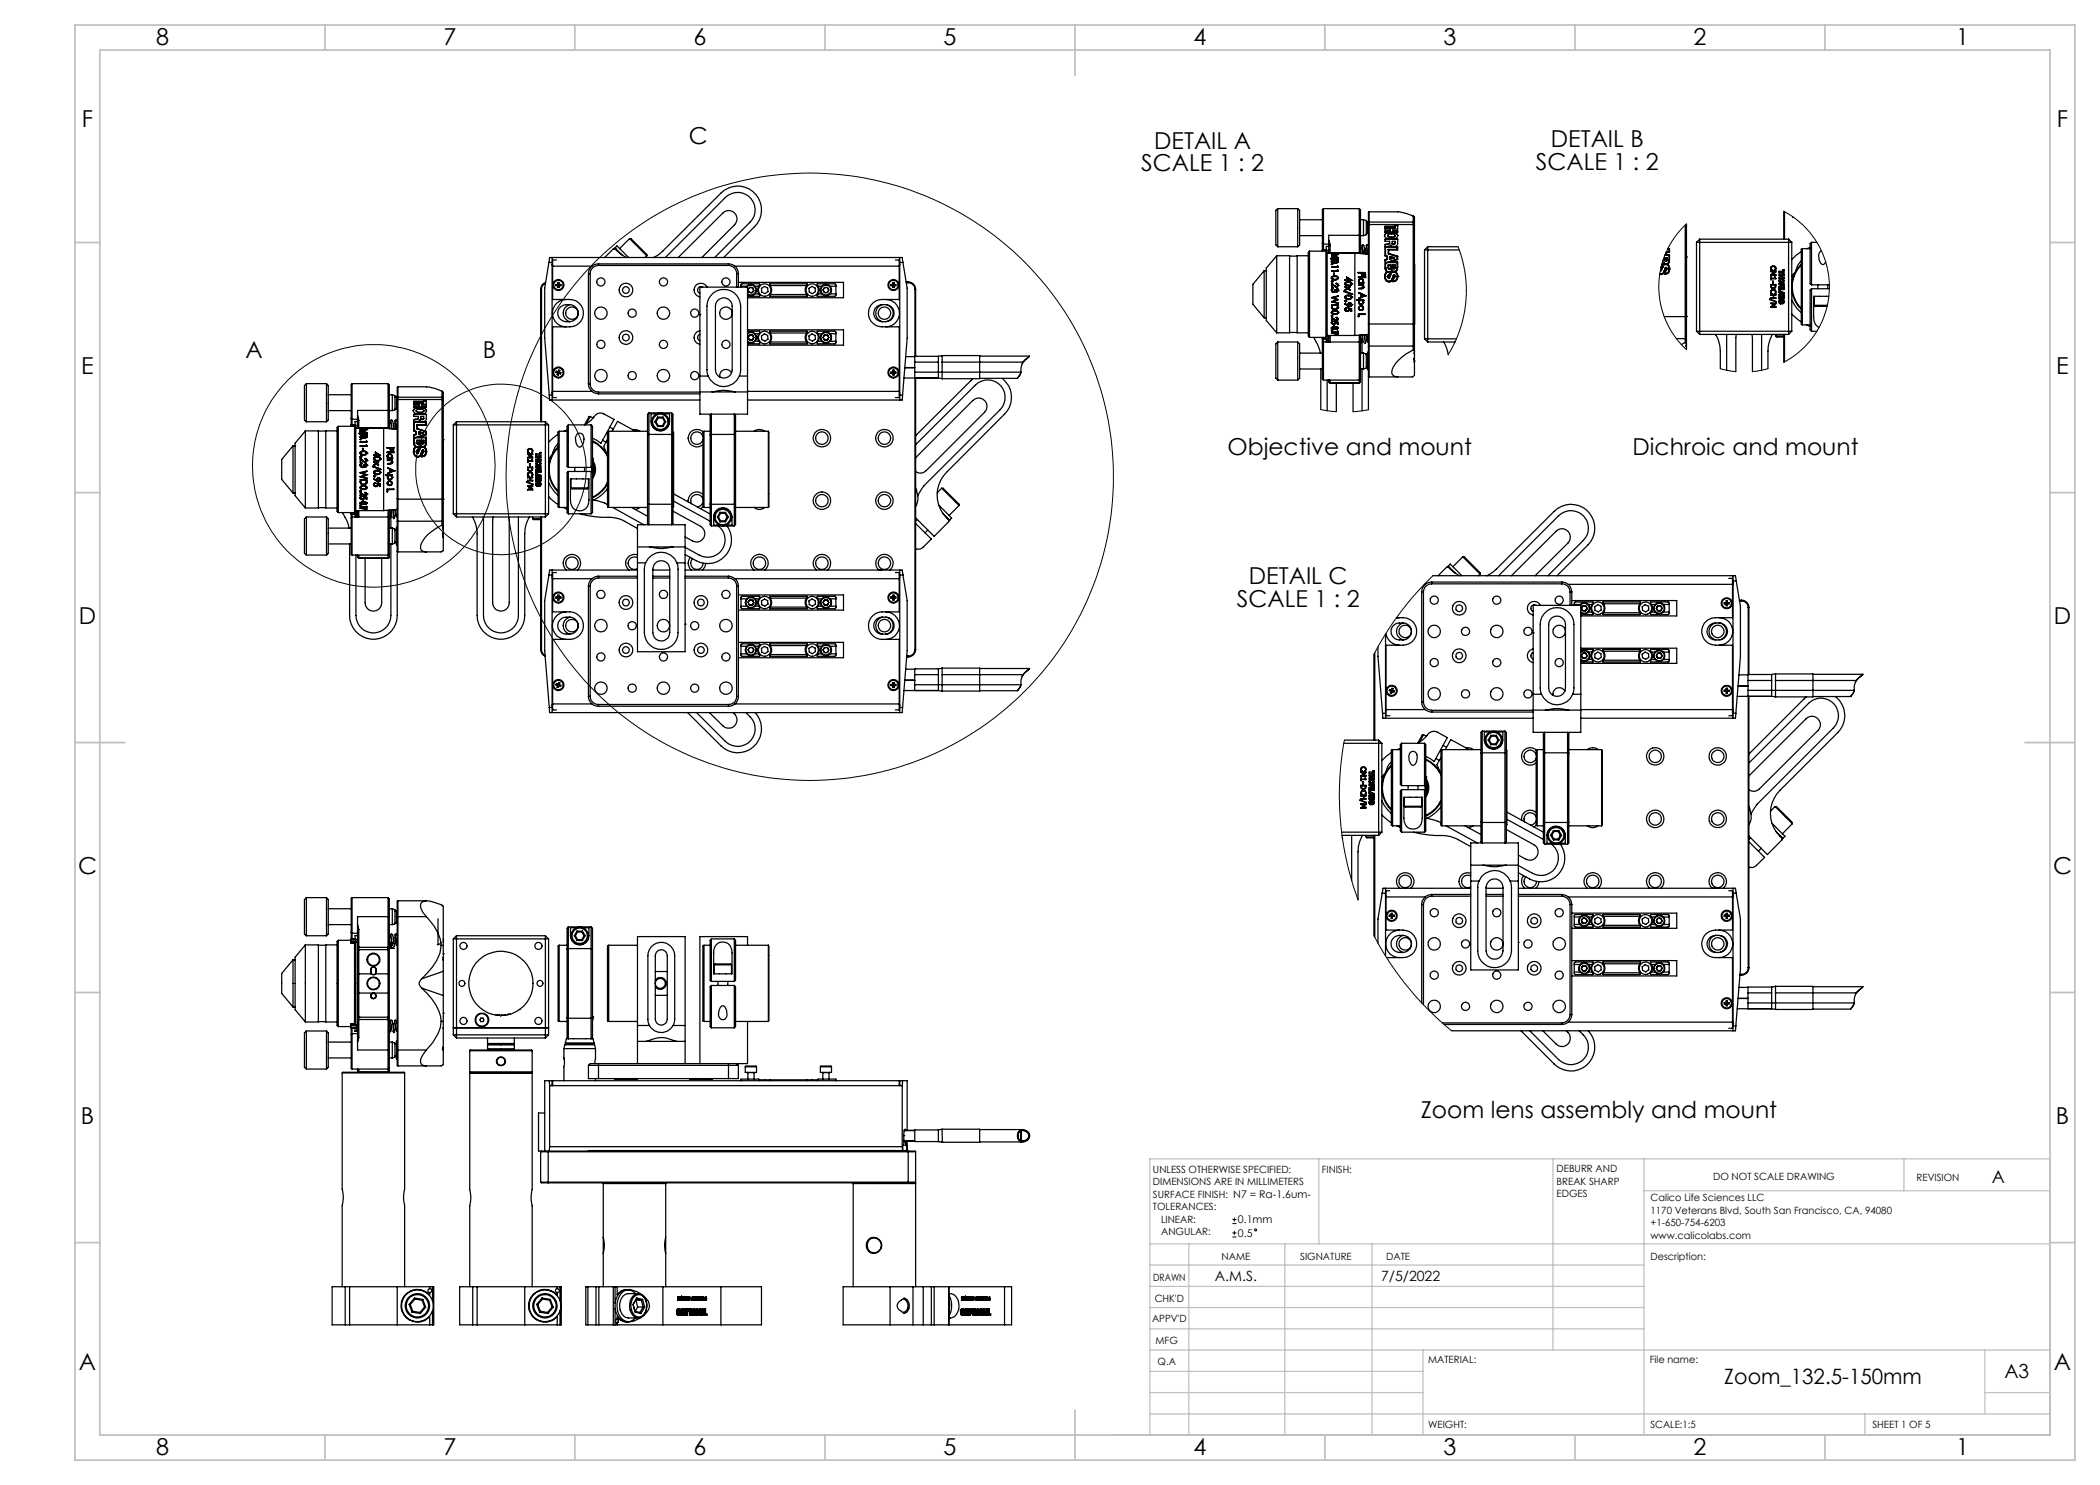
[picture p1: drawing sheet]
<svg xmlns="http://www.w3.org/2000/svg" width="420mm" height="297mm" viewBox="0 0 420 297" stroke-linecap="round" stroke-linejoin="round" font-family="sans-serif">
<defs><g id="words">
<g font-size="4.7">
<text x="31.2" y="9">8</text>
<text x="88.7" y="9">7</text>
<text x="138.7" y="9">6</text>
<text x="188.7" y="9">5</text>
<text x="238.7" y="9">4</text>
<text x="288.7" y="9">3</text>
<text x="338.7" y="9">2</text>
<text x="391.2" y="9">1</text>
<text x="16.4" y="25.5">F</text>
<text x="137.8" y="28.8">C</text>
<text x="230.8" y="29.7">DETAIL A</text>
<text x="310.2" y="29.5">DETAIL B</text>
<text x="411.4" y="25.5">F</text>
<text x="228.2" y="34.2">SCALE 1 : 2</text>
<text x="307.2" y="34">SCALE 1 : 2</text>
<text x="49.1" y="71.5">A</text>
<text x="96.6" y="71.5">B</text>
<text x="16.3" y="74.7">E</text>
<text x="411.3" y="74.7">E</text>
<text x="245.5" y="91">Objective and mount</text>
<text x="326.5" y="91">Dichroic and mount</text>
<text x="249.8" y="116.8">DETAIL C</text>
<text x="15.8" y="124.7">D</text>
<text x="247.4" y="121.3">SCALE 1 : 2</text>
<text x="410.8" y="124.7">D</text>
<text x="15.6" y="174.7">C</text>
<text x="410.6" y="174.7">C</text>
<text x="16.2" y="224.7">B</text>
<text x="284.1" y="223.5">Zoom lens assembly and mount</text>
<text x="411.2" y="224.7">B</text>
<text x="15.8" y="274">A</text>
<text x="410.8" y="274">A</text>
<text x="31.2" y="291">8</text>
<text x="88.7" y="291">7</text>
<text x="138.7" y="291">6</text>
<text x="188.7" y="291">5</text>
<text x="238.7" y="291">4</text>
<text x="288.7" y="291">3</text>
<text x="338.7" y="291">2</text>
<text x="391.2" y="291">1</text>
</g>
<text font-size="4.2" x="344.9" y="276.8">Zoom_132.5-150mm</text>
<text font-size="3.9" x="400.9" y="275.5">A3</text>
<text font-size="3.5" x="398.4" y="236.6">A</text>
<g font-size="2.8">
<text x="243" y="256.1">A.M.S.</text>
<text x="276.2" y="256.1">7/5/2022</text>
</g>
<g font-size="2.1">
<text x="247.6" y="244.7">0.1mm</text>
<text x="247.6" y="247.4">0.5</text>
</g>
<g font-size="2">
<text x="230.6" y="234.6">UNLESS OTHERWISE SPECIFIED:</text>
<text x="230.6" y="237.1">DIMENSIONS ARE IN MILLIMETERS</text>
<text x="230.6" y="239.6">SURFACE FINISH: N7 = Ra-1.6um-</text>
<text x="264.4" y="234.6">FINISH:</text>
<text x="311.3" y="234.5">DEBURR AND</text>
<text x="311.3" y="237">BREAK SHARP</text>
<text x="311.3" y="239.5">EDGES</text>
<text x="342.6" y="236">DO NOT SCALE DRAWING</text>
<text x="383.3" y="236.2">REVISION</text>
<text x="230.6" y="242.1">TOLERANCES:</text>
<text x="232.2" y="244.6">LINEAR:</text>
<text x="330.1" y="240.2">Calico Life Sciences LLC</text>
<text x="330.1" y="242.7">1170 Veterans Blvd, South San Francisco, CA, 94080</text>
<text x="330.1" y="245.2">+1-650-754-6203</text>
<text x="232.2" y="247.1">ANGULAR:</text>
<text x="244.3" y="252">NAME</text>
<text x="260" y="251.9">SIGNATURE</text>
<text x="277.2" y="251.9">DATE</text>
<text x="330.1" y="247.7">www.calicolabs.com</text>
<text x="330.1" y="251.9">Description:</text>
<text x="230.6" y="256.1">DRAWN</text>
<text x="230.9" y="260.3">CHK'D</text>
<text x="230.4" y="264.4">APPV'D</text>
<text x="231.1" y="268.8">MFG</text>
<text x="231.5" y="273">Q.A</text>
<text x="285.6" y="272.5">MATERIAL:</text>
<text x="330" y="272.5">File name:</text>
<text x="285.6" y="285.5">WEIGHT:</text>
<text x="330.1" y="285.6">SCALE:1:5</text>
<text x="374.5" y="285.6">SHEET 1 OF 5</text>
</g>
</g></defs>
<g fill="none" stroke="#000" stroke-width=".2">
<path d="M291.6 49.4l.7 2.1 .7 2.8 .3 2.9-.1 3-.4 2.9-.6 2.3-1.1 2.9-1.5 2.6M337.3 44.8l-1.1 1.1-1.4 1.7-1.5 2.7-1.1 3.1-.4 3.5 .2 3.4 1 3.4 .7 1.6 1.1 1.8 1.4 1.8 1.1 1M356.8 42.3l1.6 .9 2.2 1.8 1.2 1.3 1.5 2.1 1.1 1.9 .6 1.6 .6 2.5 .3 2-.1 2.8-.4 2.3-.7 2-1 2.3-1.6 2.3-1.5 1.6-1.9 1.6-1.9 1.2M344.1 73.7l3.1 .6M353.6 73.7l-3.1 .6M264.2 81.9l3.1 .4M273.7 81.9l-3.1 .4M286.6 115.1l-3.8 4-2.6 3.1-3.2 4.8-2.2 3.8M268.9 148l-.8 5.1-.2 5 .1 4.6 .4 4.4M268.5 167.8l1.2 6 1.9 6.2M274.8 187.1l2.6 4.6 3.6 5 3.5 4.1 3.3 3.2 2.5 2.2M246.5 244.7h.8"/>
<path d="M246.5 243.9h.8M246.5 247.4h.8M246.5 246.6h.8M246.9 243.5v.8M246.9 246.2v.8"/>
<circle cx="74.8" cy="93.2" r="24.3"/>
<circle cx="100.2" cy="93.9" r="17"/>
<circle cx="162" cy="95.3" r="60.7"/>
<circle cx="251.1" cy="246" r=".2"/>
</g>
<g fill="none" stroke="#c0c0c0" stroke-width=".25">
<path d="M263.8 231.8v17M310.6 231.8v38.2M328.8 231.8v55.2M328.8 238.2h81.2M380.8 231.8v6.4M410 231.8h-180v55.2M230 248.8h180M230 257.3h98.8M230 253h98.8M237.8 248.8v38.2M257 248.8v38.2M274.4 248.8v38.2"/>
<path d="M230 265.8h98.8M230 261.5h98.8M230 278.5h54.6M230 274.3h54.6M230 270h180M284.6 270v17M397 278.5h13M397 270v12.8M230 282.8h180M373 282.8v4.2"/>
</g>
<g fill="none" stroke="#c0c0c0" stroke-width=".35">
<path d="M15 5h400v287h-400zM20 10h390v277h-390zM65 5v5M115 5v5M165 5v5M215 5v10M265 5v5M315 5v5M365 5v5M15 48.5h5M410 48.5h5M15 98.5h5"/>
<path d="M410 98.5h5M15 148.5h10M405 148.5h10M15 198.5h5M410 198.5h5M15 248.5h5M410 248.5h5M65 287v5M115 287v5M165 287v5M215 282v10M265 287v5"/>
<path d="M315 287v5M365 287v5"/>
</g>
<g fill="none" stroke="#000" stroke-width=".25">
<path d="M108.1 57.9v26.4M108.1 57.9h.2M108.3 57.9v26.4M109.1 56.7l-.7 .7-.1 .5M109.1 56.5l-.7 .5-.3 .9M109.8 52.5l-.9 5.1v10l1 11.4M109.8 52.5l.1-1h70.5l.2 1M109.8 52.5h.6M110.4 52.9l.1 .4M110.4 51.5v28.5M110.5 53.2v6.7h3.4a2.73 2.73 0 0 1 2.8 2.7 2.73 2.73 0 0 1-2.8 2.8h-3.4v12.9M110.5 53.2h7.9"/>
<path d="M111.2 56.9h1v.2h-1zM111.3 52h-.8v1.2M111.5 56.5h.3v1h-.3zM111.5 57h.3M111.5 56.9l.3 .2M111.7 56.9v.2M111.8 56.9l-.3 .2M113.2 59.9a2.73 2.73 0 0 0-2.7 2.7 2.73 2.73 0 0 0 2.7 2.8M117.7 54.7v22.1M117.7 54.7h.3M118 54.7v22.1M119.7 53.1a1.69 1.69 0 0 0-1.7 1.6"/>
<path d="M119.7 52.8a1.99 1.99 0 0 0-2 1.9M119.7 52.8v.3M119.7 53.1h26M119.7 52.8h26M123 49.6v.2M123 49.8a6.8 6.8 0 0 0 2.3 1.7M123 49.8h-.3l-1.8 1.7M123 49.8h.1M123 49.6l.4-.4 2.3 2.3M123 49.6l1.4 1.4M125.9 47.7l3.5 3.4M125.9 47.7h.3l3.2 3.2v.2"/>
<path d="M125.9 47.7l-2 2M129.4 51.1l-.4 .4M130.7 51.5l1.1-.6 .8-.7 11.6-11.6a4.8 4.8 0 0 1 6.7 0 4.8 4.8 0 0 1 0 6.7l-6.2 6.2M133.1 51.5l12-12a3.5 3.5 0 0 1 4.9 0 3.5 3.5 0 0 1 0 4.9l-7.1 7.1M135.6 51.5l9-8.9a1.66 1.66 0 0 1 2.3 0 1.66 1.66 0 0 1 0 2.3l-6.5 6.6M140.5 57.4a.68 .68 0 0 0-.9 .3 .68 .68 0 0 0 .4 1M141.4 57.4a1.38 1.38 0 0 0-2.3-.2 1.38 1.38 0 0 0 .9 2.2M145.7 53.1a1.63 1.63 0 0 1 1.6 1.6M145.7 52.8a1.93 1.93 0 0 1 2 1.9M145.7 52.8v.3M147 53.2h32.8M147.3 54.7v2.7"/>
<path d="M147.3 54.7h.4M147.7 54.7v2.7M147.7 56.5h21v3h-19.2M148.2 57.3h1.1M149.2 57.4a1.13 1.13 0 0 1 1.6-.3 1.13 1.13 0 0 1 .3 1.6 1.13 1.13 0 0 1-1.6 .2M149.4 57.4a.99 .99 0 0 1 1.4-.2 .99 .99 0 0 1 .1 1.4 .99 .99 0 0 1-1.4 .1M150 57.5l.6 .1 .2 .5-.4 .5-.6-.1-.2-.6zM151 57.3h.8M151 58.8h.8M151.8 57.3a1.46 1.46 0 0 0 0 1.5M151.8 57.3l.1-.5h-3.6l-.1 .1v.5M151.8 58.8l.1 .5h-2.4"/>
<path d="M152.3 57.7l.6-.4 .6 .3 .1 .7-.6 .4-.7-.3zM154 57.1a1.43 1.43 0 0 1 0 1.8M154 57.1v-.3h7.4v.3M154 58.9v.4h7.4v-.4M154 58.9h7.4M154 57.1h7.4M161.4 57.1a1.43 1.43 0 0 0 0 1.8M161.8 57.7l.6-.4 .6 .3 .1 .7-.6 .4-.6-.3zM163.6 57.3a1.46 1.46 0 0 1 0 1.5M163.6 57.3l-.2-.5h3.6l.2 .1-.1 2.3-3.7 .1 .2-.5M163.6 57.3h.8M163.6 58.8h.8"/>
<path d="M164.9 57.5h.6l.3 .5-.3 .5h-.6l-.3-.5zM166 57.3h1.2M166 58.8h1.2M177.1 59.9a2.73 2.73 0 0 1 2.8 2.7 2.73 2.73 0 0 1-2.8 2.8M178.2 56.9h1v.2h-1zM178.6 56.5h.2v1h-.2zM178.6 57h.2M178.6 56.9l.2 .2M178.7 56.9v.2M178.8 56.9l-.2 .2M179.1 52h.7v1.2M179.8 53.2v6.7h-3.4a2.73 2.73 0 0 0-2.7 2.7 2.73 2.73 0 0 0 2.7 2.8h3.4v12.9"/>
<path d="M180 52.9l-.2 .4M180 51.5v28.5M180 52.5h.6M180.6 52.5l.8 5.1v10l-.9 11.4M181.2 56.4h.4M181.3 56.5h.3M181.6 56.4a1.51 1.51 0 0 1 1.5 1.5M181.6 56.5a1.33 1.33 0 0 1 1.4 1.4M181.6 56.4v.1M183 57.9h.1M183 57.9v13.4M183.1 57.9v13.4"/>
<path d="M252.8 54.1v9.5M252.8 54.1l-2.2 2.8v4l2.2 2.7M252.8 54.1h.5M255.3 51.1v15.5M255.3 51.1h2.6v15.5h-2.6M255.3 51.1l-2 2.5v10.5l2 2.5M255.6 41.7v7.7M255.6 41.7l-.4 .4v6.9l.4 .4M255.6 49.4h3.9M255.6 41.7h3.9M257.9 51.2h1.5M259.5 41.7v7.7"/>
<path d="M259.5 41.7l.4 .4v6.9l-.4 .4M259.9 44h4.6M259.9 47.1h4.6M261.7 51.1h-2.3v15.5h2.3M261.9 50.2v17.3M261.9 50.2l-.2 .3v16.1a.77 .77 0 0 0 .2 .9M261.9 50.2h3.3M264.4 49.9l.3 .2M264.5 48.7v1.2h.8M264.5 48.7l.2 .1M264.7 41.7v7.1M264.7 41.7a1.08 1.08 0 0 0-.2 1.1v5.9"/>
<path d="M264.7 48.8v1.1M264.7 41.7h7.2M264.7 48.8h1M265.2 50.2v17.3M265.2 50.2l.2 .3v16.7M265.3 49.9v.2M265.4 50.4h.2M265.4 50.6h5.6M265.7 48.1l.3 .9M265.7 48.1v.9M265.7 49v1.5M265.7 49.3h-.4v.6"/>
<path d="M265.7 50.5v.1M265.7 50.5h6.4M265.7 49h.3M265.8 50.1h-1.2l-.2 .1M266 49v1.5M266.1 51.7l1.6 .3M266.1 51.7h.1M266.1 51.7v.1M266.1 51.7l1.6 .4M266.3 52.3a.98 .98 0 0 0 1.4 0M266.3 52.8h.2M266.3 55.6a.77 .77 0 0 0 .7 .4 .77 .77 0 0 0 .7-.4"/>
<path d="M266.3 56.3v.1l.2-.1M266.3 58v-.2l.4-.2-.3 .4M266.3 58a.42 .42 0 0 0 .3 .5 .42 .42 0 0 0 .5-.2l.3 .1 .3-.4M266.3 58h.1M266.3 56.3h.1M266.3 50.9h1.3zM266.3 51h1zM266.3 53.3h1.2v-.1l.1 .2h-1.3zM266.3 54.1l1.3-.1v.3h-1.3zM266.3 59.5h.1M266.3 59.5l1.3-.3-.9 .3M266.3 51.5v.1"/>
<path d="M266.3 51.5h.9M266.3 59.5l1 .4M266.4 52.8h.1M266.4 52.8h-.1M266.4 56.2l.1 .1M266.4 56.2l-.1 .1M266.4 56.2h.1M266.4 58l.3 .4M266.4 58h.1M266.4 55.6a.67 .67 0 0 1 1.1 0M266.4 55.6l.2 .3M266.4 52.3l.2 .3"/>
<path d="M266.4 52.3l.2 .2M266.5 56.3h.1M266.6 55.9h.1M266.6 55.9h.4M266.6 52.6h.4M266.6 52.5l.4 .1M266.6 52.5v.1M266.7 59.5l.9 .4-.9 .4M266.7 59.5h.1M266.7 58.4h.1M266.7 54.6h.2v.5h-.2zM266.7 54.7h.2"/>
<path d="M266.8 51.3h.1M266.8 57.1l.5 .2M266.8 57.1l.5 .3M266.8 57.1h.1M266.9 51l.3 .2M267 51.3h-.7h.7M267 52.1l-.6 .1-.1 .1M267 52.1l.5 .1 .2 .1M267 55.2l-.6 .1-.1 .3M267 55.2l.5 .1 .2 .3M267 58l-.3 .4M267 58h.1"/>
<path d="M267 55.9h.1M267 55.2l.4 .1 .3 .3M267 55.2l-.5 .1-.2 .3M267 55.2h.1M267 52.1l.7 .2M267 52.1l-.7 .2M267 52.1l-.4 .1-.2 .1M267 52.1l.5 .2M267 52.1h.1M267 51.3h.1M267 52.6h.1M267.1 51l.2 .2z"/>
<path d="M267.1 58l.2 .3M267.1 58h.1M267.2 51.2l-.2 .1M267.2 51.5v-.1l.1 .1M267.2 51.5v.1M267.2 51.6h.1M267.2 51.2h.1M267.3 51.5l-.1 .1M267.3 51.5h.1M267.3 57.3v.1M267.3 51.2l-.5 .1M267.3 59.9h.1"/>
<path d="M267.3 51.2h.1M267.3 59.9l-1 .4M267.3 58.3h.1M267.4 51.5l.1 .1M267.4 51.5h.3M267.4 51.5h-1.1M267.4 51.5h.1M267.5 53.3v.1M267.5 54.1l-1.2 .1M267.5 54l.1 .1M267.5 53.2l.1 .1M267.5 57.1l-.3-.4 .3 .1 .2 .3"/>
<path d="M267.5 57.1l-.2 .2M267.5 58l-.2-.4 .3 .2 .1 .2M267.5 58l-.2 .3M267.5 58h.1M267.5 57.1h.1M267.5 57.1l-.2 .3M267.5 55.6l-.1 .2-.4 .1M267.5 52.3l-.2 .3h-.3M267.5 52.3l-.5 .3M267.5 51.6h.1M267.7 57.1l-.2 .3-.2 .1-.8-.6v.6h-.2v-.9l.5 .5M267.7 58h.1"/>
<path d="M267.7 57.1h.1M267.7 51.5l-.2 .1M268.8 58.2l1.6 .7-1.6-.6zM269 56.8a.77 .77 0 0 0 .7 .4 .77 .77 0 0 0 .7-.4M269 59.4a.77 .77 0 0 1 .7-.4 .77 .77 0 0 1 .7 .4M269 59.4l.1 .4 .6 .1M269 59.4l.2 .4 .5 .1M269 59.4h.1M269 56.8h.1M269.1 59.4a.64 .64 0 0 0 1.1 .1v-.1M269.1 59.4h.1M269.1 56.8a.66 .66 0 0 1 1.1 0"/>
<path d="M269.1 56.8l.2 .2M269.3 56v-.6l1.1 .7M269.3 56h-.3v.1h.3v.1l.2-.1h.9M269.3 56h.1M269.3 57h.1M269.3 57l.4 .1M269.4 57.7l-.4 .4 .5-.3 .5 .3-.4-.4M269.4 57.7h.1M269.4 57.7l-.4 .3M269.5 56v-.4l.5 .4M269.5 56h.1M269.5 56h.5"/>
<path d="M269.5 57.6l-.5-.3 .4 .4M269.5 57.6l.5-.3-.4 .4M269.5 57.6h.1M269.6 57.7h.1M269.7 56.3l-.5 .1-.2 .4M269.7 56.3l.4 .1 .3 .4M269.7 59.1l.3 .1 .2 .2M269.7 59.1h.1M269.7 59.1l.4 .1 .1 .2M269.7 59.1l-.5 .1-.1 .2M269.7 59.9h.1M269.7 57.1h.1"/>
<path d="M269.7 56.3v.1M270 56h.1M270.2 59.4h.1M270.2 56.8l-.1 .2-.4 .1M270.3 58.9h.1M270.4 56.1h.1M270.4 59.4l-.3 .4-.4 .1M270.4 58.9h.1M270.4 59.4h.1M270.4 56.8h.1M271 50.6v16.5M271 50.6l2.7 .2"/>
<path d="M271.6 54.5v.1h.7v.4a.36 .36 0 0 0 .3 .2 .36 .36 0 0 0 .4-.2M271.6 54.5h1.3M271.7 55.4h1.4v.1h-1.4zM271.7 56.2l.2 .4M271.7 56.6h.2M271.7 56.6v.1h1v-.1M271.7 58.5l1.4 .6-1.4 .7v-.2l.5-.2v-.6l-.5-.2zM271.8 56.2a.39 .39 0 0 1 .4-.4 .39 .39 0 0 1 .4 .4M271.8 56.2l.1 .3 .3 .1M271.8 56.2h.1M271.9 41.7v5.4M271.9 41.7a1.15 1.15 0 0 1 .2 1.2v4.1"/>
<path d="M271.9 47.1v3.6M271.9 47.1h-6.2v1M271.9 56.1l-.1 .1M271.9 56.6h.1M272.1 50.5v.1M272.1 50.4l.1 .3M272.1 47v3.5M272.1 44h.6M272.1 47.1h.6M272.1 47l-.2 .1M272.2 55.7l.4 .2 .1 .3M272.2 55.7l-.3 .2-.2 .3"/>
<path d="M272.2 55.7a.43 .43 0 0 0-.5 .5M272.2 55.7l.3 .2 .2 .3M272.2 55.7h.1M272.2 57.7h.1M272.2 56.6h.1M272.3 59.4h.1M272.3 58.9h.1M272.3 58.9l.5 .2-.5 .3M272.3 58.9v.5M272.4 49.5l-.3 1M272.4 54.8l.2 .3M272.4 54.6h.1"/>
<path d="M272.4 54.6v.2M272.4 54.6h.4v.2M272.4 49.3l.3 1.5M272.4 57.6v.1M272.4 57.6l-.2 .1M272.4 54.8h.1M272.5 57.1h.2v-.2h-1v.2h.6l.3 .2-.2 .3M272.5 57.1l.2 .3M272.5 57.1h.1M272.5 56.6h.1M272.5 56.6h.2M272.6 49l-.2 .2"/>
<path d="M272.6 50l-.1 .7M272.6 57.5l-.2 .2M272.6 56.2l-.1 .3-.3 .1M272.6 55.1h.1M272.7 49.1l.4 1.7M272.7 44l.6 .1v2.9l-.6 .1M272.7 44v3.1M272.7 56.2l-.2 .4M272.7 56.6h.1M272.7 56.2h.1M272.7 56.2v.1M272.7 57.4l-.3 .4h-.7v-.1h.7"/>
<path d="M272.7 57.4v.2M272.7 57.4h.1M272.8 49.1l-.3-.1-.2 .2M272.8 54.8l-.2 .3M272.8 54.8h.1M272.9 54.5l.1 .2M273 55h.1M273 54.7v.3M273.1 55.4h.1M273.1 59.1h.1M273.2 49.5l-.2 1M273.3 46.7h.2"/>
<path d="M273.3 49.3l.2 1.5M273.4 49l-.2 .1 .2-.1 .2 .1M273.4 50l-.1 .8M273.5 44.3v1M273.5 45.8v.9M273.5 44.3l-.2 .1M273.5 46.7h.2M273.5 44.3h.2M273.6 49.1l.1 .3M273.7 44.9l-.2 .6 .2 .7M273.7 45v19.8M273.7 44.4v.6"/>
<path d="M273.8 44.9v19.9M273.8 42.4v2M273.8 42.4l-.1 .1v1.9M273.8 42.4h6.2l2.6 .8M273.8 44.9h8.8M273.8 44.9l-.1 .1M273.8 44.4v.5M273.8 44.4h-.1M273.8 44.4h8.8M276.9 47.1l.4 .5 1 .2M276.9 55.3h.1M277 55.3a.79 .79 0 0 0 .8 1"/>
<path d="M277 55.3a.85 .85 0 0 0 .8 1M277 55.3h.1M277.1 49.4h2.4v.6h-1.8v.7M277.1 53.5l.2 .7 .4 .2-.4 .2-.3 .7M277.1 51.1l.4 .2v.6l-.4 .1v1.5M277.1 49.4v1.7M277.1 53.5l.2 .7 .4 .2M277.1 53.5h.1M277.1 51.1l.4 .2M277.1 49.4h.1M277.4 51.8l-.4 .2v.8a1.66 1.66 0 0 0 .4 1.6M277.4 54.4a.99 .99 0 0 0-.5 .9"/>
<path d="M277.4 54.4a.98 .98 0 0 0-.5 .9M277.4 51.8l-.4 .2M277.4 48.9h-.4v2.3l.4 .1v.5M277.4 48.9h-.4M277.4 48.9h.1M277.5 47.1l.1 .3 .7 .1M277.5 55.3h.1M277.5 47.1l.2 .3h.6M277.5 47.1v-.1a1.24 1.24 0 0 1 1.5 .1M277.6 53h.6v.2a.4 .4 0 0 1 0 .6 .4 .4 0 0 1-.5 0 .4 .4 0 0 1-.1-.6zM277.6 53.1h.6M277.7 55.2v.4"/>
<path d="M277.7 55.2h.1M277.7 53.5v-.4h.4v.4M277.7 53.5l.2 .3M277.7 55.6h.1M277.7 50.7l1.8 .6M277.7 50.7h.1M277.8 56.3h.1M277.9 54.9l-.3 .1-.1 .3M277.9 54.9h.1M277.9 48.6v-.3h-.9v-.5h2.5v.4a.82 .82 0 0 1-.2 1 .82 .82 0 0 1-1.1-.2l-1.1 .4M277.9 48.6l-.1 .2-.4 .1M277.9 53.8h.1"/>
<path d="M278 52.4h1.5v1.6l-.4 .4M278 52.4l1.5 .1M278 51.3l.9 .3-.9 .3zM278 55l-.3 .6M278 55l-.3 .2M278 55h.1M278 51.3l.9 .3M278 54.9v.1M278 54.9h.1M278.1 46.2h-1.1v.3h2.5v-.3h-.9M278.1 46.2h-1.1M278.1 51.4l.6 .2-.6 .1z"/>
<path d="M278.1 53.5l-.2 .3M278.2 46.5l1 .1 .3 .5M278.2 46.5h.1M278.2 46.5l-.9 .1-.4 .5M278.2 46.5l-.7 .1a.6 .6 0 0 0-.6 .6v-.1M278.2 46.5l1 .2 .3 .4M278.3 47.8h.1M278.3 47.4v.1M278.4 54l.4 .3M278.4 54l-.1 .1a.58 .58 0 0 0-.4 .8M278.4 54l-.5 .4M278.4 54h.1"/>
<path d="M278.4 48.6l.3 .3M278.4 48.6v-.3h.6v.3M278.4 48.6l.2 .2h.1M278.5 55.6l-.3 .6-.4 .1M278.5 55.6h.1M278.5 53h.6a.47 .47 0 0 1 0 .5 .47 .47 0 0 1-.5 .2zM278.5 53.1h.6M278.6 54.4l-.4 .1-.2 .4M278.6 54.4a.46 .46 0 0 0-.6 .1 .46 .46 0 0 0 0 .5M278.6 54.4h-.2l-.4 .5M278.6 54.4h.1M278.6 55.5h.1"/>
<path d="M278.6 53.5v-.4h.3v.4M278.6 53.5l.2 .2M278.6 46.2h.9M278.6 53.5h.1M278.7 51.6h.1M278.7 48.8v.1M278.7 55.5h.1M278.8 55l.2 .3M278.8 55l-.3 .6M278.8 55.1v.2M278.8 55h.1M278.8 55.1l-.2 .4"/>
<path d="M278.8 53.7h.1M278.8 55.3h.1M278.8 55.3l-.1 .2M278.8 54.3h.1M278.9 53.5l-.1 .2M278.9 53.5h.1M279 45.3v-.2h.5v.7h-.9v.4M279 45.3h-2v.1h2v.2M279 45.6h-2v.2h1.1v.4M279 45.6l-2 .1M279 45.3h-2M279 45.2h.5"/>
<path d="M279 55.3l-.3 .3v.6M279 47.1l-.1 .3-.6 .1M279 48.6l-.3 .3M279 55.3h.1M279 48.6l-.3 .2M279 47.1l-.2 .3h-.5M279.1 54.4l.3 .4 .2 .5M279.4 49.4v.5M279.4 49.9h-1.8v.9l1.8 .5v.5M279.4 51.8l-2.1 .7h2.1v1M279.4 53.5l-.2 .6-.4 .2M279.4 53.5l-.2 .7-.4 .1"/>
<path d="M279.4 49.9h.1M279.4 51.8v.1M279.5 55.3a.7 .7 0 0 0-.6-.9 .7 .7 0 0 0-.8 .7l-.2 .5a.2 .2 0 0 1-.3 .1 .2 .2 0 0 1-.1-.2v-.2M279.5 55.3l-.3 .8-.5 .1M279.5 55.3h.1M279.5 55.3l-.2 .6-.6 .3M279.5 47.1l-.3 .5-.9 .2M279.5 51.3v.6l-1.5 .5M279.5 49.4h-2.4M279.6 55.3l-.2 .6a.81 .81 0 0 1-.8 .4v-.6a.85 .85 0 0 1-1 .7 .85 .85 0 0 1-.7-1.1M279.6 55.3h.1M282.6 44.9v19.9"/>
<path d="M282.6 43.2v1.2M282.6 43.2l.3 .2v1.1M282.6 44.9l.3 .3M282.6 44.4v.5M282.6 44.4l.3 .1M282.9 45.2v19.5M282.9 52.9v11.9M282.9 44.5v.7M284.9 50h7M284.9 50v17.8M285.5 49.4h6.1M285.5 49.4v19"/>
<path d="M285.5 49.4l-.6 .6M332 54.7l.2 .1zM332.1 54v.1M332.2 54.8h.1M332.3 53.4h.1M332.3 53.3v.1M332.4 53.5l-.3 .6M332.4 53.5h-.2M332.4 53.5l-.3 .5M332.4 53.5h.1M332.4 53.4h.1M332.4 53.4v.1"/>
<path d="M332.6 52.1l-.1 .2M332.6 52v.1M332.7 52.5l.5 .3M332.7 52.5l-.3 .3M332.7 52.5l-.3 .4M332.7 52.5h.1M332.9 54.1l-.2 .5-.5 .2M332.9 51.5h.5a.44 .44 0 0 1 0 .5 .44 .44 0 0 1-.4 .2zM332.9 54.1h.1M332.9 54.1l-.3 .6-.4 .1M333 52.8l-.4 .3-.2 .3M333 52.8l-.2-.1-.4 .2v.6"/>
<path d="M333 52.8l-.4 .2-.2 .4M333 54.1l-.4 .7-.6 .1M333 54.1h.1M333 51h.8v1M333 52v-.4h.3v.4M333 52l.2 .2M333 54.1v.8M333 50.9h.9l-.1 1.6-.4 .4M333 54h.1M333.1 54.7h.1M333.1 54h.1M333.2 53.5l.2 .3"/>
<path d="M333.2 53.5l-.3 .6M333.2 53.6v.2M333.2 53.6l-.2 .4M333.2 53.6h.1M333.2 52.2h.1M333.2 53.5h.1M333.2 52.8h.1M333.2 53.8h.1M333.2 53.8l-.1 .2M333.3 52l-.1 .2M333.4 53.8l-.2 .3h-.1v.6M333.4 52.9a.94 .94 0 0 1 .5 .9"/>
<path d="M333.4 52.9l.4 .4 .1 .5M333.4 52.9h.1M333.6 49.7l.2 .1v.5M333.6 49.7h.3v.7l-.8 .3M333.8 52l-.1 .5-.5 .3M333.8 52l-.1 .6-.5 .2M333.8 50.3l-.6 .2M333.8 50.4l-.6 .1M333.8 50.3v.1M333.8 53.8a.69 .69 0 0 0-.5-.9 .69 .69 0 0 0-.8 .6l-.2 .6-.2 .1M333.8 53.8l-.1 .6-.6 .3M333.8 53.8l-.2 .8-.5 .1"/>
<path d="M333.9 53.8l-.2 .8-.7 .2M337 45v18.3M337.3 51.4h.1M337.3 44.8v18.4M337.3 51.4v11.9M339.3 48.5h19.1M339.3 48.5v17.7M339.9 47.8h17.8M339.9 47.8v19.1M339.9 47.8l-.6 .7M353.9 59.8l1.3 .6-1.3-.5zM354.2 56.9h1a.58 .58 0 0 1-.5 .8 .58 .58 0 0 1-.5-.8z"/>
<path d="M354.2 55.4l.1 .2h.6l.1-.2 .2 .4h-.9l-.1 .1zM354.2 58.9h1v.2h-.4v.4h.4v.2h-1v-.2h.4v-.4h-.4zM354.2 54.2h1v.2l-.6 .2 .6 .3v.2h-1v-.1h.8l-.6-.3 .6-.4h-.8zM354.3 57h.8a.44 .44 0 0 1-.4 .6 .44 .44 0 0 1-.4-.6zM354.4 54h.1M354.4 54a.42 .42 0 0 1 0-.6 .42 .42 0 0 1 .6 0 .42 .42 0 0 1 0 .6M354.4 54a.49 .49 0 0 1-.2-.7 .49 .49 0 0 1 .7-.1 .43 .43 0 0 1 .3 .4 .43 .43 0 0 1-.2 .4M354.4 58.7h.1M354.4 58.7a.42 .42 0 0 1 0-.6 .42 .42 0 0 1 .6 0 .42 .42 0 0 1 0 .6M354.4 58.7a.49 .49 0 0 1-.2-.7 .49 .49 0 0 1 .7-.1 .43 .43 0 0 1 .3 .4 .43 .43 0 0 1-.2 .4M354.5 56.2h.1v.5h-.1zM355 54h.1"/>
<path d="M355 58.7h.1M355.8 54.3h.8v-.4h.2v1.2h-.4v.3h.4v.3h-1v-.3h.4v-.3h-.4v-.3h.8v-.3h-.8zM356.2 58.6l.3 .1-.3 .1zM356.2 58.6l.2 .1-.2 .1zM356.2 59.4h-.1v.3M356.2 59.6l-.1 .1M356.3 57.4a.28 .28 0 0 0 .2 .2 .28 .28 0 0 0 .3-.2v-.7h-1v.2h.4v.3l-.4 .1v1.2l.2 .1v.2l-.2 .1v.9l.2 .1a.4 .4 0 0 0-.2 .6 .4 .4 0 0 0 .6 .1v-.1M356.3 57.4l-.5 .2h1v.3h-.7v.4l.7 .3v.2l-.6 .3M356.3 57.4h.1M356.3 59.6l-.2 .1M356.3 59.6v-.2h-.3l.1 .3M356.3 56.7h.1"/>
<path d="M356.4 56.9h.2v.4l-.2-.1zM356.4 59.4h.2l-.1 .3-.1-.1zM356.4 59.4h.2v.2l-.2-.1M356.8 59.1v.5a.24 .24 0 0 1-.2 .3 .24 .24 0 0 1-.3-.1l-.2 .4v.3l.2-.5a.37 .37 0 0 1 .5 .3 .37 .37 0 0 1-.3 .4v-.5a.39 .39 0 0 1-.2 .4 .39 .39 0 0 1-.4 0l-.1-.4 .3-.3-.3-.2v-.8l.2-.1-.2-1.2h1v.3h-.7v.4l.7 .3v.2l-.9 .3h.9v.6l-.2 .2a.43 .43 0 0 1 .2 .5 .43 .43 0 0 1-.4 .3v-.2M356.8 42.3v5.5M356.9 42.4v5.4M357.7 47.8v19.1M357.7 47.8l.7 .7M358.4 57.9a6 6 0 0 0 1.9 4M358.4 60a6.1 6.1 0 0 0 1.9 2.5M358.4 48.5v17.7M358.6 43.4v.1h.1"/>
<path d="M360.3 53a6.1 6.1 0 0 0 0 8.7M360.3 52.8a6 6 0 0 0-1.9 4M360.3 49.9v14.1a.75 .75 0 0 0 .2 1M360.3 50.3l-1.1 .7-.8 .9M360.3 52.2a5.3 5.3 0 0 0-1.3 2.3l-.6 .8M360.3 49.9h.1M360.5 49.7v15.3M360.5 49.7l-.2 .2M360.5 49.7h1.5M362 49.5l-.6 .2M362.3 48.5l-.3 .2v8l.3 .3M362.3 48.5v8.5"/>
<path d="M362.3 57.7v8.5M362.3 57.7l-.3 .3v8l.3 .2M362.3 57h3.6M362.3 48.5h1.1M362.3 57.7h3.6M362.8 59.3v1.8M363.6 57v.7M364.3 50.2a1.04 1.04 0 0 0-.6 .9 1.59 1.59 0 0 0 .8 1.8l.3-.1 .4-.4M365.5 57v.7M365.8 59.3h-3.1v3.2a5 5 0 0 0 .4 2.4l.7 .6M61.3 76.7v7.6M61.3 76.7l-.4 .4v6.9l.4 .3"/>
<path d="M61.3 76.7h4M65.3 76.7v7.6M65.3 76.7l.4 .4v6.9l-.4 .3M65.7 78.9h4.5M70.4 76.7v7.2M70.4 76.7l-.2 .2v6.8M70.4 76.7h7.2M77.6 76.7v5.4M77.6 76.7a1.18 1.18 0 0 1 .3 1.2v4.1M77.9 78.9h.6M78.5 78.9l.5 .2v2.9l-.5 .1M78.5 78.9v3.2"/>
<path d="M79.3 79.4v.9M79.3 79.4h-.3M79.3 79.4h.1M79.4 79.9a1.29 1.29 0 0 0 0 1.3M79.4 79.5v.5M79.6 79.9v19.9M79.6 77.4v2M79.6 77.4l-.2 .1v2M79.6 79.4v.5M79.6 79.9h8.8M79.6 79.9l-.2 .1M79.6 77.4h5.7"/>
<path d="M79.6 79.4l-.2 .1M79.6 79.4h8.8M85.3 77.4l1.8 .3 1.3 .5M88.4 79.9v19.9M88.4 78.2v1.2M88.4 78.2l.3 .3v1M88.4 79.9l.3 .3M88.4 79.4v.5M88.4 79.4l.3 .1M88.7 79.5v.7M109.9 79h.5M109.9 79v1h30.1"/>
<path d="M110.5 78.2l-.1 .4M110.5 78.3v1.2h.8M110.5 78.3h7.9M111.5 74.6l-.1 .3 .3 .1 .1-.3M111.5 74.6l.3 .1M111.6 74.5h.2M111.6 74.4l.1-.4 .3 .1-.2 .3M111.6 74.4l-.3-.2-.1 .3 .3 .1M111.6 74.4h.2M111.6 74.4l-.1 .2M111.6 74.4l.1 .1M111.7 74.5l.1 .2"/>
<path d="M111.7 74.5l-.2 .1M111.7 74.4v.2M111.8 74.4l.4 .1-.1 .3-.3-.1M111.8 74.4v.3M111.8 74.4l-.1 .1M111.9 61.6a2.28 2.28 0 0 1 3.7 .5 1.82 1.82 0 0 1-2.4 2.2 1.71 1.71 0 0 1-1.3-2.7zM114 60.9a1.76 1.76 0 0 0-1.4 1.7 1.76 1.76 0 0 0 1.4 1.7M117.7 76.8a2.05 2.05 0 0 0 2 2M117.7 76.8h.3M118 76.8a1.69 1.69 0 0 0 1.7 1.6M119.7 78.4v.4M119.7 78.8h20.3"/>
<path d="M140 62.9h.1M140 66.1a1.37 1.37 0 0 0-1.2 1.4 1.37 1.37 0 0 0 1.2 1.4M140 66.8a.69 .69 0 0 0-.5 .7 .69 .69 0 0 0 .5 .7M140 75.2v7.6h9.5v-4.4M140 75.2v-17.8h9.5v17.8M140 75.2h1.6M141.6 75.2a3.4 3.4 0 0 0 3.2 2.1 3.4 3.4 0 0 0 3.1-2.1M141.6 75.2l-.2-.9v-13.1a3.4 3.4 0 0 1 3.4-3.3 3.4 3.4 0 0 1 3.3 3.3v12.9l-.2 1.1M142.4 78.4l.5-.1a8.6 8.6 0 0 1 4.2 .1M143.4 60.3a1.68 1.68 0 0 1 1.9-.6 1.68 1.68 0 0 1 1.1 1.5v12.7a1.68 1.68 0 0 1-1.6 1.7 1.68 1.68 0 0 1-1.7-1.7v-12.7zM146.3 74.6a1.25 1.25 0 0 0-1.5-.6 1.25 1.25 0 0 0-.8 1.4M147.9 75.2h1.6"/>
<path d="M149.5 66.8a1.01 1.01 0 0 1 1.4 0 1.01 1.01 0 0 1 0 1.4 1.01 1.01 0 0 1-1.4 .1M149.5 66.6a1.13 1.13 0 0 1 1.5 .1 1.13 1.13 0 0 1 0 1.6 1.13 1.13 0 0 1-1.5 .1M149.5 66.2h2.4l-.1 .5M149.5 75.2v3.2M149.5 78.4h-29.8M149.5 66h19.2v3h-19.2M149.5 78.3h30.3M149.9 67h.6l.3 .5-.3 .5h-.6l-.3-.5zM151 66.7h.8M151 68.3h.8M151.8 66.7a1.46 1.46 0 0 0 0 1.6M151.8 68.3l.1 .5h-2.4"/>
<path d="M152.3 67.2l.6-.4 .6 .3 .1 .7-.6 .4-.7-.3zM154 66.6a1.43 1.43 0 0 1 0 1.8M154 66.6v-.4h7.4v.4M154 68.4v.4h7.4v-.4M154 66.6h7.4M154 68.4h7.4M161.4 66.6a1.43 1.43 0 0 0 0 1.8M161.8 67.2l.6-.4 .6 .3 .1 .7-.6 .4-.6-.3zM163.6 66.7a1.46 1.46 0 0 1 0 1.6M163.6 66.7l-.2-.5h3.6l.2 .2-.1 2.3-3.7 .1 .2-.5M163.6 66.7h.8M163.6 68.3h.8"/>
<path d="M164.9 67h.6l.3 .5-.3 .5h-.6l-.3-.5zM166 66.7h1.2M166 68.3h1.2M175 61.6a2.28 2.28 0 0 1 3.8 .5 1.82 1.82 0 0 1-2.4 2.2 1.71 1.71 0 0 1-1.4-2.7zM176.5 60.9a1.77 1.77 0 0 0-1.4 1.7 1.77 1.77 0 0 0 1.4 1.7M177.3 61a1.73 1.73 0 0 1 1.4 1.6 1.73 1.73 0 0 1-1.4 1.7M178.2 74.4h1v.2h-1zM178.6 74h.2v1h-.2zM178.6 74.4l.2 .2M178.6 74.5h.2M178.7 74.4v.2M178.8 74.4l-.2 .2"/>
<path d="M179.8 78.2l.2 .4M179.8 78.3v1.2h-.7M180 79h.5M180.5 79l-.1 1h-30.9M180.8 75.6h6.9M181 73.5h2M181 73.6h2M181.2 71.3h1.8M183 74.4v1.2M183 72.4h4.7M183 74.4h21.2M183 72.4v2"/>
<path d="M183 75.6v54.3M183.1 75.6v54.3M187.7 75.6l.8 .1M187.7 71.3v1.1M187.7 72.4v3.2M187.7 71.3h-4.7v1.1M188.4 71.2v1.2M188.4 71.1h7.5v4.6h-7.5M188.4 72.4v3.3M188.4 72.4h16.2M188.5 71.1l-.8 .2M194.6 75.7l-11.5 11.4"/>
<path d="M195.9 71.2h10l-1.3 1.2M200.4 75.7a4.7 4.7 0 0 1 .5 7.1l-11.6 11.6a6.5 6.5 0 0 0 .4 9.6M204.2 74.5l-.2 .5-.5 .6M204.2 74.4l-.7 1.2-7.6 .1M204.6 72.4l-.4 1.2v.8M205.8 71.3l-.8 .7-.6 .7M252.8 63.6h.5M255.6 68.4v7.6M255.6 68.4l-.4 .4v6a1.07 1.07 0 0 0 .4 1.2M255.6 68.4h3.9M255.6 76h3.9M257.9 66.5h1.5"/>
<path d="M259.5 68.4v7.6M259.5 68.4l.4 .4v6a1.07 1.07 0 0 1-.4 1.2M259.9 70.6h4.6M259.9 73.8h4.6M261.9 67.5h3.3M262.7 67.5l1 1.7 .4 1.4M264.2 73.8v8.1M264.4 67.5l.1 .2h1.1M264.5 68.6v6.5a.76 .76 0 0 0 .2 .9M264.7 67.7l-.3 .1M264.7 68.4v7.6M264.7 67.8v.6"/>
<path d="M264.7 68.4h7.2M264.7 76h7.2M264.7 68.4l-.2 .2M265.3 67.8v.6M265.3 67.8h-.8v.8M265.3 67.7v.1M265.3 67.3h.4l-.1 .4M265.4 67.2l-.2 .3M265.4 67.7v.7M265.4 76v6.2M265.6 67.7l.1 .7M265.7 76l.3 .1"/>
<path d="M265.7 67.1v1.3M265.7 76.3l.3 .3M265.7 76.2v.1M265.7 76.4l.3 .3M266 76.1v.5M266 76.6h.1M266 67.1v1.2M266 76.6v.1M266 76.6h5.9M266 68.3v.1M266 68.3l-.1 .1M266.3 62.5a.8 .8 0 0 1 1.4 0"/>
<path d="M266.3 62.5l.2 .3 .5 .1M266.3 63.2v-.1l.2 .1M266.3 63.2h.1M266.3 64.5v.2l.4 .2M266.3 65.6l.1 .2 .6 .1M266.3 66h.2M266.3 66l.1 .1M266.3 66.6l1.2 .2v-.2h.1v.2zM266.3 62.5h.1M266.3 64.5v.2l.4 .1M266.3 65.6l.1 .2h.6M266.3 66h.1"/>
<path d="M266.3 64.5h.1M266.3 65.6h.1M266.3 60.3h.1M266.3 61.3l.2 .4 .4 .2M266.3 64.1h.2M266.4 63.2h.1M266.4 66h.1M266.4 66v.1M266.4 64.5a.31 .31 0 0 0 .3 .3 .31 .31 0 0 0 .3-.2M266.4 62.5a.66 .66 0 0 0 1.1 .1v-.1M266.4 62.5h.1M266.4 65.6h.1"/>
<path d="M266.4 65.6l.6 .2M266.4 64.5h.1M266.5 63.6v.5h-.2v-.7l.8 .6h.3l.1-.2M266.5 61v.5a.51 .51 0 0 0 .5 .3 .51 .51 0 0 0 .4-.3l.1-.5M266.5 63.6l.3 .3M266.5 61h1M266.5 63.2h-.1M266.5 66l-.1 .1M266.6 64.2l-.2 .3M266.6 64.2l-.3 .3M266.6 64.3l-.2 .2M266.7 60.3l.9 .4-1.3-.4"/>
<path d="M266.7 60.3h.1M266.7 64.9h.2v.4h-.2zM266.7 64.8v.1M266.7 65.2h.2M266.8 63.9l.5 .2M266.8 63.9h.1M266.9 61.9h.1M267 64.3l.6 .1v.4h-.1v-.3M267 65.3l-.6 .1-.1 .2M267 65.3l.5 .1 .2 .2M267 62.2l.5 .1v.2M267 62.2l-.5 .1-.1 .2"/>
<path d="M267 62.2l.4 .1 .1 .2M267 65.4l.5 .2M267 65.4h-.4l-.2 .2M267 64.3v.3M267 62.2h.1M267 62.9h.1M267 65.4h.1M267 65.8v.1M267 64.5v.1M267.2 64.5l-.1 .2-.4 .1M267.2 64.4l.3 .1M267.3 64.1h.1"/>
<path d="M267.3 76.7v5.6M267.5 64.5l-.3-.1-.1 .3-.4 .2M267.5 66.2v.2M267.5 66.2h.1M267.5 64.8h.1M267.5 66.2l.1 .1M267.5 64.5h.1M267.5 63.8l-.3-.3 .3 .1 .2 .2M267.5 62.5h.1M267.5 63.8h.1M267.5 65.6h.1M267.5 65.6l-.1 .2h-.4"/>
<path d="M267.6 61.6v-.7h-1.3v.3a.64 .64 0 0 0 .6 .7M267.6 61.6l-.3 .2-.4 .1M267.6 61.6h.1M267.6 66.3v.1h-1.3h1.3M267.6 66.2v.1M267.7 62.5l-.3 .3-.4 .1M267.7 63.8l-.4 .3M267.7 65.6l-.2 .2-.5 .1M267.7 62.5h.1M267.7 65.6l-.7 .2M267.7 63.8h.1M267.7 65.6h.1"/>
<path d="M269 61.9l.3-.4-.2 .4M269 61.9l.1 .3 .4 .1M269 61.8l.1 .4 .4 .1M269 60.7l.6 .5M269 61.8v.1M269 60.2l.1-.1 .1 .1M269 60.2l.1 .1M269 60.2h.1M269.1 61.9a.32 .32 0 0 0 .3 .3 .32 .32 0 0 0 .3-.3M269.1 60.3h.1M269.1 61.9h.1M269.2 60.2l-.1 .1"/>
<path d="M269.2 60.2h.1M269.5 62.3h.1M269.6 61.2l.3 .1M269.6 60.9a.41 .41 0 0 1 .4-.4 .41 .41 0 0 1 .4 .4M269.6 60.9v.1M269.6 61.2h.1M269.6 60.9h.1M269.6 61h.1M269.6 61l-.6-.3v.1l.6 .4M269.7 61.6l.6 .1v.5l-.1 .1v-.5M269.7 61.6v.3M269.7 60.9a.27 .27 0 0 0 .3 .3 .27 .27 0 0 0 .2-.3"/>
<path d="M269.7 60.9h.1M269.7 61.9h.1M269.8 61.8l.1 .1M269.8 61.8h.4M269.8 61.7l.4 .1M269.8 61.7v.1M269.9 61.9l-.2 .3-.2 .1M269.9 61.9h.1M269.9 61.3h.1M270 60.6l-.3 .3M270 60.6l.2 .3M270 60.6h.1"/>
<path d="M270.2 60.9h.1M270.4 60.9l-.1 .3-.4 .1M270.4 60.9h.1M270.6 76.7v5.6M271 67.1h-5.6v.2M271.7 61.6a.49 .49 0 0 1 .5-.5 .49 .49 0 0 1 .5 .5M271.7 61.6l.1 .3 .4 .2M271.7 60.6l.5 .3M271.8 61.6a.39 .39 0 0 0 .4 .4 .39 .39 0 0 0 .4-.4M271.8 61.6l.1 .2M271.8 61.6h.1M271.9 68.4v7.6"/>
<path d="M271.9 76v.6M271.9 67v1.4M271.9 60.5a.37 .37 0 0 0 .3 .3 .37 .37 0 0 0 .4-.3M271.9 68.4l.2 .2M271.9 76.6h.1M271.9 60.4v.2M271.9 76.6l-5.9 .1M271.9 60.1l-.2 .5 .5 .4M271.9 60.1h.1M271.9 60.1h-.5v-.2h1.3v.2M272.1 68.1l.1 .5M272.1 68.6v7.1"/>
<path d="M272.1 75.7v.7l-.2 .2M272.1 67v1.6M272.1 70.6h.6M272.1 73.8h.6M272.1 75.7l-.2 .3M272.2 67l-.1 .3M272.2 62.1h.1M272.2 60.9v.1M272.2 61.2l-.3 .1-.1 .3M272.2 61.2h.1M272.2 61.2l.3 .1 .1 .3M272.2 61.2l.4 .4"/>
<path d="M272.2 60.1l.4 .1v.2M272.2 60.1h-.2l-.1 .3M272.2 60.1h.1M272.4 67.7v2.9M272.4 73.8v8.4M272.5 67l.2 1.5M272.5 67.2l-.2 1-.2 .5M272.5 60.1l.2 .4M272.5 61.9l-.3 .2M272.5 60.1h.1M272.5 61.9h.1M272.5 60.1h.2"/>
<path d="M272.6 60.4v.1M272.7 60.2v.2M272.7 61.5v.1M272.7 70.6l.6 .2v2.8l-.6 .2M272.7 70.6v3.2M272.7 61.6l-.2 .3M272.7 60.1h.1M272.7 61.6h.1M272.7 60.5l-.1 .3-.4 .2M272.7 60.4l-.1 .4-.4 .1M272.7 60.4v.1M272.8 67l.3 1.6"/>
<path d="M273 62.8v.1h-1.2M273 62.8h-1.3l-.1 .5h.2v-.4h1.2M273.1 66.9l-.2 .8M273.2 70.9h.1M273.3 70.9l.1 .1M273.3 73.3l.2 .1M273.3 66.9l.3 1.6M273.4 67.2l-.2 1-.3 .5M273.5 73.4l.2 .3-.2 .2 .2 .2M273.5 71v2.4M273.5 73.4h.2M273.5 71h.2"/>
<path d="M273.5 71h-.2M273.6 70.7h.1M273.7 73.1l-.1 .3M273.7 67v-.1l-2.7 .2M273.7 70.7l-.2 .3M273.7 69.4v5.8M273.7 64.8v4.6M273.7 70.3l-.2 .2 .2 .2M273.7 75.2v6.7M273.7 75.2l.1 .2M273.7 64.8h.1M273.8 69.2v6.2"/>
<path d="M273.8 64.8v4.4M273.8 64.8h8.8M273.8 69.2l-.1 .2M273.8 69.2h8.8M273.8 75.4h5.7M282.6 69.2v.8M282.6 70a8.1 8.1 0 0 0-4.2 4l-.1 .5 .2 .4 .3 .3 .7 .2M282.6 64.8v4.4M282.6 70l.3 .2M282.6 69.2l.3 .3M282.8 72l.2 .2-.2 .2M282.9 70.2v4.9a2.11 2.11 0 0 1-1.9 .3h-1.5"/>
<path d="M282.9 69.5v.7M282.9 64.7v4.8M282.9 71.6l-.1 .2M282.9 64.7l-.3 .1M282.9 70.2l-.1 .5M282.9 70.7v.1M284.9 67.8h6.4M284.9 67.8l.6 .6M285.5 68.4h5.5M288.7 68.4l.6 1.2 .3 1.3M290.9 68.4v.1M332.8 63.3h4.2"/>
<path d="M335.3 67.7h1.7M337 67.7v.8M337 68.5l-.7 .4M337 63.3v4.4M337 68.5l.3 .1M337 67.7l.3 .2M337.3 63.3h.1M337.3 68.6v1.3M337.3 67.9v.7M337.3 63.2v4.7M337.3 63.2l-.3 .1M337.3 68.6l-.2 .6"/>
<path d="M337.3 69.2h-.1M339.3 66.2h19.1M339.3 66.2l.6 .7M339.9 66.9h17.8M343.1 66.9a6.5 6.5 0 0 1 1 3.3v3.5M345.3 66.9v7.1M347.3 66.9l-.1 7.4M350.3 66.9l.2 .6v6.8M352.3 66.9v7.1M354.2 60.6h1v.2l-.6 .2 .6 .3v.2h-1v-.2h.8l-.6-.2 .6-.4h-.8zM354.5 66.9a6.9 6.9 0 0 0-.9 3.3v3.5M355.2 67.2h1.6"/>
<path d="M355.2 67.2l.2 .2h1.4M355.2 66.9v.3M356.1 60.3l.1-.1-.1 .2zM356.2 60.1l.2-.2-.2 .1v.2M356.4 60.5h.1M356.5 60.3v.1zM356.8 66.9v5.6M356.9 66.9v5.5M358.4 62.8l1.9 1.6M358.4 66.2l-.7 .7M360.5 65h1.5M361.4 65l.6 .3"/>
<path d="M362.3 66.2h1.1M362.8 61.1h2.7M362.8 61.1l.2 .2h2.4M58.6 89.2v9.4M58.6 89.2l-2.3 2.7v4l2.3 2.7M58.6 98.6h.4M58.6 89.2h.4M61.1 86.2v15.4M61.1 86.2l-2.1 2.4v10.5l2.1 2.5M61.1 86.2h6.3M61.3 84.3h4M63.7 86.2v15.4h-2.6"/>
<path d="M65.2 86.2v15.4h2.2M65.7 82.1h4.5M67.7 85.3v17.2M67.7 85.3a1.15 1.15 0 0 0-.3 1.1v15.2a.77 .77 0 0 0 .3 .9M67.7 85.3h3.2M70.2 85l.2 .1M70.2 85h.1M70.2 83.7v1.3M70.2 85h.8M70.2 83.7l.2 .2M70.4 83.9v1.1M70.4 83.9h1.1"/>
<path d="M70.9 85.3v17.2M70.9 85.3a1.15 1.15 0 0 1 .3 1.1v15.2a.77 .77 0 0 1-.3 .9M71 85v.1M71.2 85.4h.2M71.5 83.1l.3 1M71.5 83.1v.9M71.5 84v1.5M71.5 84.3h-.5v.7M71.5 85.5v.1M71.5 84l.3 .1M71.5 85.1h-1.2l-.1 .2M71.8 84.1v1.5l-.3-.1"/>
<path d="M71.9 86.7l1.5 .4M71.9 86.7v.1M72 87.4l.1 .2 .6 .1M72 90.6a.8 .8 0 0 0 1.4 0M72 93.1l.1-.4 .3-.1-.3 .5M72 93.1a.41 .41 0 0 0 .3 .4 .41 .41 0 0 0 .5-.2l.3 .1 .3-.3M72 97.5a.84 .84 0 0 1 1.4 0M72 97.5l.1 .3 .6 .1M72 99.6l.1-.3h.3l-.3 .3M72 99.6l.1 .2 .4 .1M72 93.1h.1M72 90.6h.1"/>
<path d="M72 97.5l.2 .3 .5 .1M72 99.6l.1 .2h.4M72 87.4h.1M72 85.9h.1M72 86v.1M72 87.9h.2M72 89.2l1.4-.1v.1zM72 91.4l.1 .1 .1-.1M72 98.2l.1-.1 .1 .1M72 98.2l.1 .1M72 96.3l.2 .5 .5 .1M72 91.4h.1"/>
<path d="M72 98.2h.1M72 86.5v.1M72 85.9h1.4M72 86.5h.9M72 91.6l.6 .5M72.1 87.8l.1 .1M72.1 87.8l-.1 .1M72.1 91.3l.1 .1M72.1 91.3l-.1 .1M72.1 93.1l.1 .2 .2 .1M72.1 99.6a.33 .33 0 0 0 .3 .2 .33 .33 0 0 0 .4-.2M72.1 93.1h.1"/>
<path d="M72.1 91.3h.1M72.1 90.6a.66 .66 0 0 1 1.2 0M72.1 90.6l.3 .3M72.1 90.6h.1M72.1 97.5a.67 .67 0 0 0 1.1 .1l.1-.1M72.1 98.2v.1M72.1 87.4l.3 .2M72.1 87.4h.1M72.1 87.8h.1M72.2 98.7v.4l-.2 .1v-.8l1 .7 .3-.3M72.2 96.1v.5a.56 .56 0 0 0 1-.1v-.4M72.2 96.1h1"/>
<path d="M72.2 98.7l.3 .2M72.2 98.6v.1M72.2 98.2l-.1 .1M72.2 91.4h.1M72.2 98.2h-.1M72.4 94.5l1-.3-1.4 .3 1.1 .4M72.4 94.5h.1M72.4 92.6l-.3 .2-.1 .3M72.4 90.9h.1M72.4 99.3l-.3 .3M72.4 94.5l1 .4M72.4 90.9h.3"/>
<path d="M72.4 87.6h.3M72.4 87.6h.1M72.4 93.4h.1M72.4 95.3h.1M72.5 89.7h.1v.4h-.1zM72.5 100h.1v.3h-.1zM72.5 89.7h.1M72.5 86.3h.2M72.5 99.8v.1M72.5 98.9l.5 .2M72.5 98.9h.1M72.6 92.1l.4 .3"/>
<path d="M72.6 92.1l-.6-.5v.9h.2v-.6l.8 .6 .4-.4M72.6 92.1h.1M72.7 86.1l.2 .1M72.7 87.1l-.6 .1-.1 .2M72.7 87.1l.6 .1 .1 .2M72.7 90.2l-.5 .1-.2 .3M72.7 90.2l.5 .1 .2 .3M72.7 93l-.1 .3-.2 .1M72.7 93h.1M72.7 90.9h.1M72.7 97.2h.4l.2 .3M72.7 97.2h-.3l-.3 .3"/>
<path d="M72.7 97.2l-.4 .1-.2 .2M72.7 97.2l.5 .1 .1 .2M72.7 97.2h.1M72.7 97.9h.1M72.7 87.2l-.6 .2M72.7 87.2l.6 .2M72.7 86.3h.1M72.7 87.1h.1M72.7 87.6h.1M72.7 90.2h.1M72.7 96.9v.1M72.8 99.6h.1"/>
<path d="M72.8 86.1l.2 .2zM72.8 93l.3 .3M72.8 93h.1M72.9 86.5h.1M72.9 86.5h-.9M72.9 86.5v.1M72.9 86.6v.1M72.9 99.5v.1M72.9 99.5h.3M72.9 86.2l-.2 .1M72.9 99.6l-.1 .2-.3 .1M72.9 99.6l-.4 .2"/>
<path d="M73 98.6l.3 .2M73 98.6v-.1l.3 .1 .1 .2M73 98.5l.3 .3M73 92.4h.1M73 86.2l-1 .2 .7-.1M73 86v.1M73 86.5l-.1 .1M73 99.1h.1M73 86.5h.1M73 86l-1 .1M73 86.5h.2M73.1 94.9l-1.1 .5 1.4 .3v-.1l-1-.3"/>
<path d="M73.1 94.9h.1M73.1 93.3h.1M73.2 86.5h.2l-.1 .1M73.2 86.5l.1 .1M73.2 86.5l.2 .1M73.2 86.5h.1M73.2 88.2v.2M73.2 88.2l.2 .1v.2h-1.4v-.1h1.2M73.2 99.5v.3h.2v-.4h-.7l.1 .2M73.2 89.2h.1M73.2 88.4h-1.2M73.2 99.5h.1"/>
<path d="M73.2 89l.2 .1M73.2 99.8h.2M73.2 88.3h.2M73.3 92.1l-.3-.4 .3 .1 .1 .3M73.3 92.1l-.3 .3M73.3 93.1l-.2-.4 .3 .4M73.3 93.1l-.2 .2M73.3 93.1h.1M73.3 90.6l-.2 .2-.4 .1M73.3 90.6h.1M73.3 90.6l-.2 .3h-.4M73.3 87.4l-.6 .2"/>
<path d="M73.3 87.4h.1M73.3 96.6l.1-.7h-1.4v.3a.65 .65 0 0 0 .7 .8M73.3 96.6l-.1 .2-.5 .2M73.3 96.6l-.2 .3h-.4M73.3 96.6h.1M73.3 86.6v.1M73.3 86.6h.1M73.4 85.9h.1M73.4 94.9v.1M73.4 94.9h.1M73.4 95l-1 .3M73.4 96.2l-.1 .4"/>
<path d="M73.4 87.4l-.1 .2-.6 .1M73.4 97.5l-.1 .3-.6 .1M73.4 98.8l-.1 .3h-.3M73.4 93.1h.1M73.4 92.1h.1M73.4 90.6h.1M73.4 97.5l-.2 .3-.5 .1M73.4 98.8l-.1 .2-.3 .1M73.4 98.8h.1M73.4 87.4h.1M73.4 87v.1M74.6 93.2l1.5 .7-1.5-.5z"/>
<path d="M74.7 91.8a.75 .75 0 0 0 .7 .4 .75 .75 0 0 0 .7-.4M74.7 94.5a.75 .75 0 0 1 .7-.5 .75 .75 0 0 1 .7 .5M74.7 94.5l.3 .3 .4 .1M74.7 96.9l.1 .3 .4 .1M74.7 94.5h.1M74.7 91.8h.1M74.7 96.9l.2 .3 .3 .1M74.7 95.8l.6 .4M74.7 95.8l.1-.1 .5 .4M74.8 95.2v-.1l.2 .1M74.8 95.2l.1 .2M74.8 95.2h.1"/>
<path d="M74.9 96.9a.32 .32 0 0 0 .3 .3 .32 .32 0 0 0 .3-.3M74.9 94.5v.1a.74 .74 0 0 0 1.1-.1M74.9 94.5h.1M74.9 95.4h.1M74.9 91.8a.66 .66 0 0 1 1.1 0M74.9 91.8l.2 .3M74.9 91.8h.1M75 95.2l-.1 .2M75 95.2h.1M75.1 91v-.6l1 .7M75.1 91h-.3v.1h.3v.2l.1-.2h.9M75.1 92.1h.1"/>
<path d="M75.1 92.1h.3M75.1 90.4l1 .7M75.1 91h.1M75.1 96.6l-.2 .3M75.1 96.6v-.1l-.3 .1-.1 .3M75.2 92.7l-.4 .5 .5-.4 .4 .3-.3-.4M75.2 92.7h.1M75.2 91v-.4l.6 .4M75.2 97.3h.1M75.2 91h.1M75.2 91h.6M75.3 92.7l-.5-.4 .4 .4"/>
<path d="M75.3 92.7l.4-.3-.3 .3M75.3 92.7h.1M75.3 96.2l.4 .1M75.3 95.9a.39 .39 0 0 1 .4-.4 .39 .39 0 0 1 .4 .5M75.3 95.9v.2M75.3 96.1h.1M75.3 95.9h.1M75.3 96.2h.1M75.4 92.7h.1M75.4 91.4h-.4l-.3 .4M75.4 91.4h.5l.2 .4M75.4 94.2h.4l.2 .3"/>
<path d="M75.4 94.1l.4 .1 .2 .3M75.4 94.2h-.4l-.1 .3M75.4 94.1l-.4 .1-.1 .3M75.4 91.4h.1M75.4 92.1h.1M75.4 94.1v.1M75.4 94.9h.1M75.4 96.6l.1 .3M75.5 96l.2 .2 .3-.2M75.5 96h.1M75.5 96.9h.1M75.6 96.9l-.1 .3-.3 .1"/>
<path d="M75.6 96.9v.3l-.4 .1M75.7 95.6l-.2 .4M75.7 95.6l.3 .4M75.7 95.6h.1M75.7 96.3h.1M75.8 91h.1M76 96.9v.4h.1v-.5l-.7-.1 .1 .2M76 96.9l-.4-.1v.1M76 96.8v.1M76 94.5h.1M76 91.8l-.2 .3h-.4M76 91.8h.1"/>
<path d="M76 91.8l-.2 .2-.4 .1M76 93.9h.1M76.1 91.1h.1M76.1 94.5l-.2 .3-.5 .1M76.1 96v.2l-.4 .1M76.1 93.9h.1M76.1 94.5h.1M76.1 91.8h.1M77.1 95.1h.6M77.4 98.3l.1 .1M77.4 91.2l.2 .4M77.4 96.7a.49 .49 0 0 1 .5-.5 .49 .49 0 0 1 .5 .5"/>
<path d="M77.4 96.7l.2 .3 .3 .1M77.4 96.7l.2 .2 .3 .2M77.4 91.2h.1M77.4 90.4h1.4M77.5 92h.9M77.5 95.7l.5 .3M77.5 93.5l1.3 .7-1.3 .6v-.2l.4-.2v-.6l-.4-.1zM77.5 96.6l.1 .1M77.5 96.6l.1 .2M77.5 97.9h1.2M77.5 97.9v.5M77.6 95.5h.1"/>
<path d="M77.6 91.2a.37 .37 0 0 1 .3-.3 .37 .37 0 0 1 .4 .3M77.6 91.2l.4 .4M77.6 91.2l.1 .3 .3 .1M77.6 91.2h.1M77.6 96.7a.37 .37 0 0 0 .3 .3 .37 .37 0 0 0 .4-.3M77.6 91.1v.1M77.6 95.5v.1M77.6 82.1v3.5M77.6 82.1h-6.1v1M77.6 85.6v.1M77.6 85.6h-6.4M77.6 91.6h.1"/>
<path d="M77.6 91.6l-.1 .1h.9v-.1M77.7 95.1l-.2 .3v.3l.5 .3M77.7 95.1h-.5v-.1h1.3v.1h-.2M77.9 85.5v.2M77.9 85.4v.3M77.9 82v3.5M77.9 82.1h.6M77.9 82l-.3 .1M77.9 85.5l-.3 .1M77.9 90.8l.4 .1 .2 .3M77.9 90.8a.43 .43 0 0 0-.5 .4M77.9 90.8l-.3 .1-.2 .3"/>
<path d="M77.9 90.8l.4 .1 .1 .3M77.9 96.3l-.3 .1-.1 .2M77.9 96.3h.1M77.9 96.3l.3 .1 .1 .3M77.9 90.8h.1M77.9 97.1h.1M78 95.1l.4 .4M78 95.1l-.4 .4M78 95.1h-.2l-.2 .4M78 95.1h.1M78 95.1h.2l.2 .4M78 91.6h.1"/>
<path d="M78 96.3l-.4 .1v.3M78 96.3l.2 .1 .1 .3M78 96h.1M78.1 94.4h.1M78.1 93.9h.1M78.1 93.9l.5 .3-.5 .2M78.1 93.9v.5M78.1 84.6l-.2 .9M78.1 89.8l.1 .2 .2 .1M78.2 84.3l.2 1.5M78.2 92.7h.1M78.2 97l-.3 .1"/>
<path d="M78.2 91.6h.1M78.2 97h.1M78.2 91.6h.2M78.3 92.1l.2 .4M78.3 95.1l.2 .4M78.3 97l-.4 .1M78.3 92.1h.1M78.3 92.1h.2M78.3 84l-.2 .2M78.3 85l-.1 .8M78.3 91.2l-.1 .3-.2 .1M78.4 95.5a.39 .39 0 0 1-.4 .3 .39 .39 0 0 1-.4-.3"/>
<path d="M78.4 92.5l-.2 .2M78.4 95.5h.1M78.4 90.1h.1M78.4 96.7l-.1 .3M78.4 95.2l.1 .3M78.4 96.6l-.2 .4M78.4 91.6h.1M78.4 91.2v.2M78.4 96.5v.2M78.4 92l.1 .1M78.4 91.2h.1M78.5 84.1l.3 1.7"/>
<path d="M78.5 91.2l-.3 .4M78.5 92h-1v.1l.8 .1 .1 .3-.2 .2M78.5 92.5l-.3 .3h-.7v-.1h.7M78.5 95.5l-.2 .3-.3 .2M78.5 92.5l-.1 .1M78.5 92.5h.1M78.5 95.5h.1M78.5 95.1h-.2M78.5 92v.1M78.5 92h-.1M78.5 84.1l-.3-.1-.1 .2M78.6 89.8v-.2h-.5v.4l.3 .1"/>
<path d="M78.6 89.8v.3h-.2M78.6 89.8l-.2 .3M78.7 89.5h-1.3l.6 .1v.4a.35 .35 0 0 0 .4 .2 .35 .35 0 0 0 .3-.2M78.7 89.7v.1M78.7 89.5h.1M78.7 89.5v.5M78.7 97.8v.1M78.7 97.8h-1.3v.6h.1M78.8 90.5h-1.4v-.1h1.4v.2M78.8 94.2h.1M78.8 94.2l-1.3 .6M79 84.6l-.3 .9"/>
<path d="M79 81.7h.3M79.1 84.3l.2 1.6M79.2 85l-.1 .8M79.2 84l-.2 .2 .1-.2 .3 .1M79.3 84.1l.1 .3M79.3 80.8v.9M79.3 81.7h.1M79.4 99.8v4.5M79.4 80v19.8M79.4 85.9l-2.7-.3v16.5M79.4 99.8h.2M79.6 99.8v4.4"/>
<path d="M79.6 99.8h8.8M82.7 82.1l.3 .6 1 .2M82.7 90.4a.84 .84 0 0 0 .7 1 .84 .84 0 0 0 .9-.7M82.7 90.4h.1M82.8 82.9h2.5M82.8 90.3a.8 .8 0 0 0 .8 1M82.8 90.3a.81 .81 0 0 0 .8 1M82.8 90.3h.1M82.9 84.3h2.4v.7h-1.8v.7M82.9 88.6l.1 .5 .4 .3-.5 .3-.1 .6M82.9 88.6l.1 .5 .4 .3M82.9 88.6h.1"/>
<path d="M82.9 84.3l2.4 .1M82.9 86.1l.4 .2M83.1 86.9l-.3 .1v.8a1.7 1.7 0 0 0 .3 1.6M83.1 86.9l-.3 .1M83.1 83.9h-.3v2.3l.3 .1v.6M83.1 89.4l-.3 .4-.1 .6M83.1 83.9l-.3 .1M83.1 83.9h.1M83.3 86.3v.6l-.4 .2v1.5M83.3 82.1a.5 .5 0 0 0 .7 .4M83.3 82.1l.1 .2 .6 .2M83.3 82.1a1.06 1.06 0 0 1 1.5 0"/>
<path d="M83.3 90.4h.1M83.4 88h.6a.51 .51 0 0 1 0 .6 .51 .51 0 0 1-.6 .2zM83.4 88.1h.6M83.4 90.3l.1 .3M83.4 90.3h.1M83.5 88.6v-.4h.4v.4M83.5 88.6l.2 .2M83.5 88.6h.1M83.5 85.7l1.8 .6M83.5 90.6h.1M83.6 91.3h.1M83.6 90l-.2 .1-.1 .3"/>
<path d="M83.6 90h-.2l-.1 .4M83.6 90h.1M83.7 83.6v-.3h-.9v-.4h2.5v.4a.78 .78 0 0 1-.4 1 .78 .78 0 0 1-1-.3M83.7 83.6l-.2 .2-.4 .1M83.7 83.6l-.1 .2-.5 .1M83.7 88.8h.1M83.7 87.5h1.6l-.1 1.5-.4 .4M83.7 86.3l.9 .3-.9 .3zM83.7 87.5h1.6M83.7 86.3l.9 .3M83.7 90.1l-.2 .5M83.7 90l-.3 .3"/>
<path d="M83.7 90l-.2 .6M83.7 90h.1M83.8 81.2h-1v.3h2.5v-.3h-1M83.8 89.9h.1M83.8 81.2l-1 .1M83.8 89.9l-.1 .1M83.9 88.6l-.2 .2M83.9 88.6h.1M83.9 86.4l.5 .2-.5 .2zM83.9 84l-.2 .2-.8 .1M83.9 84h.1M84 81.5l.9 .2 .4 .4"/>
<path d="M84 81.5h.1M84 81.5l-1 .2-.3 .4M84 82.9h.1M84 81.6l-1 .1-.3 .4M84 81.6l.9 .1 .4 .4M84 81.5v.1M84 82.5h.1M84.1 89l.5 .3M84.1 89v.2a.58 .58 0 0 0-.5 .8M84.1 89l-.2 .3-.3 .1M84.1 89h.1M84.2 83.6v.3h.3"/>
<path d="M84.2 83.6v-.3h.5v.3M84.2 83.6v.2l.3 .1M84.2 90.7l-.3 .5-.3 .1M84.2 88h.6a.46 .46 0 0 1 0 .5 .46 .46 0 0 1-.4 .3zM84.2 90.7h.1M84.2 90.7l-.2 .4-.4 .2M84.2 88.1h.6M84.3 89.4l-.3 .2-.2 .3M84.3 89.4l-.2-.2a.46 .46 0 0 0-.4 .7v.1M84.3 89.4h.1M84.3 81.2l1 .1M84.4 90.5h.1"/>
<path d="M84.4 88.5v-.3h.3v.3M84.4 88.5l.1 .2M84.4 86.6h.1M84.5 91.2h.1M84.5 90.5h.1M84.5 83.9h.1M84.5 90.2l.1 .1M84.5 90.1l-.1 .4M84.5 90.1l.1 .2M84.5 88.7h.1M84.5 90.1v.1M84.6 90l.1 .3"/>
<path d="M84.6 90l-.4 .7M84.6 90h.1M84.6 90.3l-.1 .2M84.6 90.3h.1M84.6 89.3h.1M84.7 80.3v-.2h.6v.8h-1v.3M84.7 80.3h-1.9v.1h1.9v.2M84.7 80.6h-1.9v.3h1v.3M84.7 88.5l-.2 .2M84.7 80.6l-1.9 .1M84.7 80.3h-1.9M84.7 80.2h.6"/>
<path d="M84.7 90.3l-.1 .3-.1 .1v.5M84.7 83.6l-.2 .3M84.8 82.1a.51 .51 0 0 1-.8 .4M84.8 82.1l-.2 .2-.6 .2M84.8 89.4a.94 .94 0 0 1 .5 .9M85.2 84.9v-.4h-2.3v1.6M85.2 84.9h-1.8v.9l1.8 .5v.6M85.2 86.9l-2.2 .7h2.2v.9M85.2 88.5l-.2 .7-.4 .1M85.2 86.9l-2.2 .7M85.2 84.9h-1.8M85.2 90.3a.69 .69 0 0 0-.5-.9 .69 .69 0 0 0-.8 .7l-.3 .6a.24 .24 0 0 1-.3 0 .24 .24 0 0 1 0-.3"/>
<path d="M85.2 90.3l-.3 .8-.4 .1M85.2 90.3h.1M85.3 86.3v.7l-1.6 .5M85.3 82.1l-.4 .6-.9 .2M85.3 90.3l-.1 .6a.81 .81 0 0 1-.9 .5v-.7M88.4 99.8v4.4M88.7 99.8h.1M88.7 87.9h.1M88.7 99.7v4.8M88.7 80.2v19.5M88.7 87.9v11.9M88.7 99.7l-.3 .1"/>
<path d="M90.7 85v17.8M90.7 85h19M91.3 84.3v19.1M91.3 84.3h17.8M91.3 84.3l-.6 .7M105.3 96.3l1.3 .5v.1l-1.3-.5zM105.5 93.4h1a.58 .58 0 0 1-.5 .9 .58 .58 0 0 1-.5-.9zM105.5 91.9l.1 .2h.7l.1-.2 .1 .4h-.9l-.1 .2zM105.5 90.7h1v.2l-.5 .3 .5 .2v.2h-1v-.1h.9l-.6-.3 .6-.4h-.9zM105.5 95.5h1v.1h-.3v.5h.3v.1h-1v-.1h.5v-.5h-.5zM105.5 97.1h1v.2l-.5 .3 .5 .2v.2h-1v-.1h.9l-.6-.3 .6-.3h-.9zM105.6 93.6h.8a.43 .43 0 0 1-.4 .5 .43 .43 0 0 1-.4-.5z"/>
<path d="M105.7 90.5h.1M105.7 90.5a.4 .4 0 0 1 0-.5 .4 .4 0 0 1 .6 0 .4 .4 0 0 1 0 .5M105.7 90.5a.48 .48 0 0 1 0-.7 .48 .48 0 0 1 .7 0 .48 .48 0 0 1-.1 .7M105.7 95.2h.1M105.7 95.2a.42 .42 0 0 1 0-.5 .42 .42 0 0 1 .6 0 .42 .42 0 0 1 0 .5M105.7 95.2a.47 .47 0 0 1-.1-.6 .47 .47 0 0 1 .7-.1l.3 .4-.1 .3h-.2M105.9 92.7h.1v.5h-.1zM106.3 90.5h.1M106.3 95.2h.1M107.2 90.8h.8v-.3h.2v1.1h-.4v.3h.4v.3h-1v-.3h.4v-.3h-.4v-.3h.8v-.3h-.8zM107.4 95.9h.2v.3h-.2zM107.5 96.7l-.1 .2z"/>
<path d="M107.5 96.7l-.1 .1v.2l.3-.4a.28 .28 0 0 1 .3-.1 .28 .28 0 0 1 .2 .3l-.2 .4h-.2l.2-.4-.1-.1M107.5 95.1l.4 .1-.4 .2zM107.6 96.7l-.1-.3 .2-.1a.22 .22 0 0 0 .3 .1 .22 .22 0 0 0 .1-.3v-.4h-.8l.8-.3v-.3l-.7-.3v-.4h.7v-.2h-.9v.8l.2 .1v.3h-.2v.7l.3 .3-.3 .4M107.6 96.5l.2-.1-.2 .3M107.6 95.1l.2 .1-.2 .1M107.6 95.9l-.1 .3-.1-.1M107.6 93.9a.3 .3 0 0 0 .4 .2 .3 .3 0 0 0 .2-.4v-.5h-1v.3h.3v.3h-.3v1.2l.1 .1v.3h-.1v.8a.31 .31 0 0 1 .2 .2 .31 .31 0 0 1-.2 .3l-.1 .2M107.6 93.9l-.4 .2h1v.3h-.7v.4l.7 .3v.3l-.6 .2h.6v.6l-.2 .2a.43 .43 0 0 1 .2 .5 .43 .43 0 0 1-.4 .4v-.3a.32 .32 0 0 1-.3 .3 .32 .32 0 0 1-.3-.3l-.1-.1M107.6 93.9h.1M107.7 93.2h.1M107.7 93.5h.3v.3h-.2zM107.7 95.9h.3l-.1 .3h-.1z"/>
<path d="M107.8 96.8l.1 .1zM107.9 96.7h-.1a.38 .38 0 0 1-.1 .4 .38 .38 0 0 1-.4 .1l-.1-.4M107.9 95.9v.3l-.1-.1M109.1 84.3v19.1M109.1 84.3l.6 .7M109.7 94.4a6.3 6.3 0 0 0 1.9 4M109.7 99.3l1.9 1.6M109.7 96.5a7 7 0 0 0 1.9 2.6M109.7 85v17.8M111.6 89.5a6.1 6.1 0 0 0 0 8.7M111.6 89.4a6.5 6.5 0 0 0-1.9 3.9M111.6 86.9l-1.9 1.6"/>
<path d="M111.6 88.7a5.1 5.1 0 0 0-1.2 2.3l-.7 .8M111.8 86.3v15.2M111.8 86.3l-.2 .1v14.2a.72 .72 0 0 0 .2 .9M111.8 86.3h1.6M113.4 86l-.6 .3M113.7 85l-.3 .3v7.9l.3 .3M113.7 85v8.5M113.7 94.3v8.5M113.7 94.3l-.3 .2v8l.3 .3M113.7 85h4.5M113.7 93.5h4.5M113.7 94.3h4.5"/>
<path d="M114.1 95.8h3.7v3.7a2.09 2.09 0 0 1-2.1 2.7 2.07 2.07 0 0 1-1.6-2.7zM114.2 97.6h3.5M114.2 97.6l.2 .2h3.1l.2-.2M114.2 95.8v1.8M115 93.5v.8M115.4 86.9a.89 .89 0 0 1 1.1-.1 .89 .89 0 0 1 .3 1 1.31 1.31 0 0 1-.9 1.6h-.1a1.97 1.97 0 0 1-.4-2.5zM116.9 93.5v.8M117.7 95.8v1.8M118 83.3l-.2 .1-.9 1.6 1.1-.8 .8-.8a1.43 1.43 0 0 1 2-.6l2 1.1-2.6 4.7-1.7-1M118 83.3l-.8 1.5M118 83.3l.6 .3M118.2 85l.3 .3v7.9"/>
<path d="M118.2 85v8.5M118.2 94.3v8.5M118.2 94.3l.3 .2M118.4 93.3v1.1M118.5 92h.1M118.5 91.7h.1M118.5 88.3a6.1 6.1 0 0 1 3 3M118.5 88.2a6.6 6.6 0 0 1 3 2.8M118.5 92.5a2.91 2.91 0 0 1 0 2.7M118.5 93.1l.1 .8-.1 .8M118.5 92.4a2.99 2.99 0 0 1 0 3M118.5 92a3.2 3.2 0 0 1 0 3.8"/>
<path d="M118.5 94.5v8l-.3 .3M118.5 93.2v1.3M118.5 93.2l-.3 .3M120.5 88l.7 .4M121.5 96.4a6 6 0 0 1-3 3M121.5 96.7a6.3 6.3 0 0 1-3 2.9M121.5 87.9l-.8 1.4 .8 1.6M121.5 97.7a6.6 6.6 0 0 1-2.7 2.3M121.7 86.3v15.2M121.7 86.3l-.2 .1v15l.2 .1M121.7 86.3h7.8M122 85.4l.7 .4"/>
<path d="M122.4 86.3l1.1-2 3.6 2M126.5 85.9a1.85 1.85 0 0 1 1.5 .4M127.1 86.3h.1M129.5 87v13.8M129.8 82.6v4.3M129.8 82.6a.9 .9 0 0 0-.3 1v3.4M129.8 86.9l-.3 .1M129.8 82.6h4.5M129.8 86.9h4.5M129.8 86.9v14M131 84.3h.2M131 84.3l.5 1"/>
<path d="M131.2 84.3l.4 .8M131.4 82.8h-1.2v.8a1.97 1.97 0 0 0 .8 2.2 1.97 1.97 0 0 0 2.3-.1 4.1 4.1 0 0 0 .6-2.7v-.2h-1.2M131.5 83.4l-.5 .9M131.5 85.3h1.1M131.5 83.4h1.1M131.5 83.4l.1 .2M131.6 85.1l-.1 .2M131.6 83.6h.9M131.6 83.6l-.4 .7M131.6 85.1h.9M132.5 83.6l.4 .7M132.5 85.1l.1 .2"/>
<path d="M132.6 83.4l.5 .9M132.6 83.4l-.1 .2M132.9 84.3h.2M132.9 84.3l-.4 .8M133.1 84.3l-.5 1M134.3 82.6v4.3M134.3 82.6a.98 .98 0 0 1 .3 1v3.4M134.3 86.9l.3 .1M134.3 86.9v14M134.6 86.3l.1 .2v14.8l-.1 .2M134.6 87v13.8M134.7 98.8l7.3 4"/>
<path d="M140.6 98.8a1.75 1.75 0 0 0-2-.2 1.75 1.75 0 0 0-.9 1.8M140.6 87.2a1.25 1.25 0 0 0-1.9-.6 1.25 1.25 0 0 0 0 2 1.25 1.25 0 0 0 1.9-.6M140.6 99.8a1.25 1.25 0 0 0-1.7-.8 1.25 1.25 0 0 0-.6 1.7M140.6 86.4v15M140.6 86.4a1.76 1.76 0 0 0-2.5 0 1.76 1.76 0 0 0 0 2.5 1.76 1.76 0 0 0 2.5 0M140.8 86.3v15.2M140.8 86.3l-.2 .1M140.8 86.3h1.2M142 87v13.8M142.3 86.9v-4.1l-.3 .3v3.9M142.3 86.9h4.6M142.3 86.9l-.3 .1"/>
<path d="M142.3 86.9v14M146.9 86.9v-4.1l.2 .3v3.9M146.9 86.9l.2 .1M146.9 86.9v14M147.1 86.3h6.6M147.1 87v13.8M150.8 86.3a1.82 1.82 0 0 1 2.2 0M153.7 86.3v15.2M153.7 86.3l.1 .2v14.8l-.1 .2M183.1 88.9l12-11.9a3.5 3.5 0 0 1 4.9 0 3.5 3.5 0 0 1 0 4.9l-15.3 15.3-1.1 1.9M183.1 97.6l.5 1.5M183.1 91.5l11.5-11.4a1.66 1.66 0 0 1 2.3 0 1.66 1.66 0 0 1 0 2.3l-11.7 11.7a1.6 1.6 0 0 1-2.1 .2"/>
<path d="M183.6 99.1a3.5 3.5 0 0 1-.5 2.2M188.3 97.6l3.5 3.5M188.3 97.6l.4 .2 3.1 3v.3M188.3 97.6l-.9 1M61.3 103.4v7.6M61.3 103.4l-.4 .4v6.9l.4 .3M61.3 103.4h4M61.3 111h4M63.7 101.5h1.5M65.3 103.4v7.6M65.3 103.4l.4 .4v6.9l-.4 .3M65.7 105.6h4.5"/>
<path d="M65.7 108.8h4.5M67.7 102.5h3.2M68.5 102.5l.9 1.8 .4 1.3M69.9 108.8v14.3a4.8 4.8 0 0 0 4.8 4.8 4.8 4.8 0 0 0 4.7-4.8v-12.8M70.1 102.5l.2 .2h1M70.2 103.6v7.2l.2 .2M70.4 102.7l-.2 .1M70.4 103.4v7.6M70.4 102.8v.6M70.4 103.4h7.2M70.4 111h7.2M70.4 103.4l-.2 .2"/>
<path d="M71 102.8v.6M71 102.8h-.8v.8M71 102.7v.1M71.1 102.3h.4l-.2 .4M71.2 102.1h5.5M71.2 102.1v.2M71.2 102.7v.7M71.3 102.7l.1 .7M71.5 111l.3 .1v.5M71.5 102.1v1.3M71.5 111.2l.3 .4M71.5 111.4l.3 .3"/>
<path d="M71.8 111.6h.1M71.8 102.1v1.2M71.8 111.6v.1M71.8 103.3v.1M71.8 111.6h5.8M71.8 111.7h5.8M71.8 103.3l-.2 .1M72 100.6a1.02 1.02 0 0 1 1.4 0M72 100.6l.1 .2 .6 .1M72 101.7l1.2 .1v-.2h.2v.3zM72 100.6l.7 .3M72 101.1h.2"/>
<path d="M72 101.1h.1M72 101.4h.1M72.1 100.6l.6 .2 .6-.2M72.1 101.1h.1M72.2 101.1h-.1M72.5 100.3h.1M72.7 100.4l.5 .1 .1 .1M72.7 100.4h-.3l-.3 .2M72.7 100.4l.6 .2M72.7 100.4l-.6 .2M72.7 100.4h.1M72.7 100.9h.1"/>
<path d="M73 111.7v8.8a1.66 1.66 0 0 0 1.7 1.7 1.66 1.66 0 0 0 1.6-1.7v-8.8M73.2 101.3v.1M73.2 101.2v.1M73.2 101.3h.2M73.4 101.3v.1h-1.4M73.4 101.3h.1M73.4 100.6l-.2 .3h-.5M73.4 100.6l-.7 .3M77.6 103.4v7.6M77.6 111v.6M77.6 102.1v1.3M77.6 111.7h.1"/>
<path d="M77.6 111.6v.1M77.6 103.4l.3 .3M77.9 103.1l.1 .5M77.9 103.7v7.1M77.9 110.8v.6l-.3 .3M77.9 102v1.7M77.9 105.6h.6M77.9 108.8h.6M77.9 110.8l-.3 .2M77.9 102v.3M78.2 108.8v14.3a3.5 3.5 0 0 1-3.5 3.5 3.5 3.5 0 0 1-3.5-3.5v-12.1M78.2 102.7v2.9"/>
<path d="M78.2 102l.3 1.5M78.2 102.2l-.1 1.1-.3 .4M78.5 105.6l.5 .2v2.9l-.5 .1M78.5 105.6v3.2M78.6 102l.2 1.6M78.8 101.9l-.1 .9M79 106l.1 .1M79 108.4h.3M79.1 101.9l.2 1.6M79.1 102.2l-.1 1.1-.3 .4M79.3 108.4l.1 .4-.1 .1 .1 .2M79.3 106v2.4"/>
<path d="M79.3 108.4h.1M79.3 106h.1M79.3 106l-.3 .1M79.4 108.2l-.1 .2M79.4 101.9v.1M79.4 105.7h.1M79.4 105.7l-.1 .3M79.4 104.3v6M79.4 105.3l-.1 .2 .1 .2M79.4 101.9l-2.7 .2M79.4 110.3l.2 .1M79.6 104.2v6.2"/>
<path d="M79.6 104.2l-.2 .1M79.6 104.2h8.8M79.6 110.4h5.7M88.4 104.2v.9M88.4 105.1a8 8 0 0 0-4.3 3.9l.1 1 .4 .3 .7 .1M88.4 105.1l.3 .1M88.4 104.2l.3 .3M88.5 107l.2 .1-.2 .3M88.7 105.2v4.9a.96 .96 0 0 1-1.1 .3h-2.3M88.7 104.5v.7M88.7 105.2l-.2 .6M88.7 106.6l-.2 .2"/>
<path d="M88.7 105.7l-.1 .1M90.7 102.8h19M90.7 102.8l.6 .6M91.3 103.4h17.8M94.5 103.4a6.5 6.5 0 0 1 .9 3.4v16.3a4.8 4.8 0 0 0 4.8 4.8 4.8 4.8 0 0 0 4.8-4.8v-16.4a6.4 6.4 0 0 1 .9-3.3M96.7 103.4v19.7a3.5 3.5 0 0 0 3.5 3.5 3.5 3.5 0 0 0 3.5-3.5v-19.7M98.6 103.4l-.1 .6v16.5a1.66 1.66 0 0 0 1.7 1.7 1.66 1.66 0 0 0 1.6-1.7v-16.5l-.1-.6M106.5 103.7h1.6M106.5 103.7l.3 .2h1.3M106.5 103.4v.3M108.1 103.4v26.5M108.3 103.4v26.5"/>
<path d="M109.7 102.8l-.6 .6M109.8 115l-.9 5.1v10l1 11.4M109.8 115h.6M110.4 115.4l.1 .4M110.4 114v28.5M110.5 115.7v6.7h3.4a2.75 2.75 0 0 1 2.8 2.7 2.75 2.75 0 0 1-2.8 2.8h-3.4v12.9M110.5 115.7h7.9M111.2 119.4h1v.2h-1zM111.3 114.5h-.8v1.2M111.5 119h.3v1h-.3zM111.5 119.5h.3M111.5 119.4l.3 .2"/>
<path d="M111.7 119.4v.2M111.8 119.4l-.3 .2M111.8 101.5h1.6M112.7 101.5l.7 .3M113.3 114a1.76 1.76 0 0 1-.2-2.6 1.76 1.76 0 0 1 2.6 0 1.76 1.76 0 0 1-.2 2.6M113.7 102.8h4.5M116 102.8a29 29 0 0 0 6.9 .8l1.7 .5 2.9 1.6M117.7 117.3v22M117.7 117.3h.3M118 117.3v22M118.8 100l1.9 .5 .8 .4M118.8 100l-.3 .1"/>
<path d="M119.7 115.6a1.69 1.69 0 0 0-1.7 1.7M119.7 115.2a2.05 2.05 0 0 0-2 2.1M119.7 115.2v.4M119.7 115.6h7.8M119.7 115.2h7.8M121.7 101.5h7.8M122.6 101.5l6.2 3.4M126.3 101.5l3.2 1.8M127.5 111a1.76 1.76 0 0 0-2.1 .8 1.76 1.76 0 0 0 .4 2.2M127.5 111.5a1.25 1.25 0 0 0-1.9 1.1 1.25 1.25 0 0 0 1.9 1.1M127.5 109.4v3.2M127.5 109.4v-4.5h9.5v4.5"/>
<path d="M127.5 112.6v17.7h9.5v-17.7M127.5 114h-17.6l-.1 1M127.5 109.4h9.5M127.5 112.6h1.6M128 101.5l-1 .4M129.1 112.6a3.4 3.4 0 0 1 3.1-2.1 3.4 3.4 0 0 1 3.2 2.1M129.1 112.6l-.2 1.1v12.8a3.4 3.4 0 0 0 3.3 3.4 3.4 3.4 0 0 0 3.4-3.4v-13l-.2-.9M129.5 100.8v2.9a1.28 1.28 0 0 0 .3 1.2v-4M129.5 100.8l.3 .1M129.8 100.9h4.5M129.9 109.4h.3a8.2 8.2 0 0 0 4.4 0M130.6 115.6h3.3"/>
<path d="M130.6 115.2h3.3M130.6 114h3.3M130.9 112.8a1.7 1.7 0 0 1 1.9-.6 1.7 1.7 0 0 1 1.1 1.6v12.7a1.69 1.69 0 0 1-1.6 1.7 1.69 1.69 0 0 1-1.7-1.7v-12.7zM134.6 100.8v3.9l-.3 .2v-4M134.6 102.2l5.5 3.1a1.67 1.67 0 0 1 .7 2.2 1.67 1.67 0 0 1-2.3 .7l-1.5-.8M134.6 100.8l-.3 .1M134.7 100.2l7.3 4M135.4 112.6h1.6M137 109.4v3.2M137 115.6h8.7M137 115.2h8.7M137 114h43.4l.2 1"/>
<path d="M138.1 111.5a1.73 1.73 0 0 0 .2 2.5M138.5 111.7a1.27 1.27 0 0 0 .4 2.1 1.27 1.27 0 0 0 1.8-1.2M140.6 100.5a1.34 1.34 0 0 1-1.1 .9M140.6 101.4l.2 .1M140.6 101.4l-.5 .3M140.8 101.5h1.2M141.1 112.7a1.87 1.87 0 0 1-.6 1.3M142 100.8v4.1l.3 .3M142 100.8l.3 .1M142.3 100.9v4.3M142.3 100.9h4.6M142.3 105.2h4.6"/>
<path d="M143.5 103.4h.2M143.5 103.4l.5 .9M143.7 105.2a3.5 3.5 0 0 1 .8 4.7 3.5 3.5 0 0 1-4.7 1.1l-2.8-1.5M143.7 103.4l.4 .8M143.9 105h-1.2v-.6a2.7 2.7 0 0 1 1.1-2.7 1.99 1.99 0 0 1 2.1 .4 1.99 1.99 0 0 1 .5 2.1v.8h-1.2M144 102.5h1.1M144 102.5l-.5 .9M144 104.3h1.1M144 102.5l.1 .2M144.1 102.7h.9M144.1 102.7l-.4 .7M144.1 104.2l-.1 .1"/>
<path d="M144.1 104.2h.9M145 104.2l.1 .1M145 102.7l.4 .7M145.1 102.5l.6 .9M145.1 102.5l-.1 .2M145.4 105.2a4.7 4.7 0 0 1-.3 5.9 4.7 4.7 0 0 1-5.9 1l-2.2-1.2M145.4 103.4h.3M145.4 103.4l-.4 .8M145.7 103.4l-.6 .9M145.7 115.2a1.99 1.99 0 0 1 2 2.1M145.7 115.6a1.63 1.63 0 0 1 1.6 1.7M145.7 115.2v.4"/>
<path d="M146.9 100.9v4.3M147 115.7h32.8M147.1 100.8v4.1l-.2 .3M147.1 101.5h6.6M147.1 100.8l-.2 .1M147.3 117.3h.4M147.3 117.3v22M147.7 117.3v22M147.7 119h21v3h-21M148.2 119.8h1.1M150 119.9l.6 .1 .2 .6-.4 .5-.6-.1-.2-.6zM150.8 101.5a1.62 1.62 0 0 0 2.2 0"/>
<path d="M150.8 114a1.75 1.75 0 0 1-.2-2.6 1.75 1.75 0 0 1 2.6 0 1.75 1.75 0 0 1-.2 2.6M151 119.8h.8M151.8 119.8a1.4 1.4 0 0 0 0 1.4M151.8 119.8l.1-.5h-3.6l-.1 .1 .1 2.3h3.6l-.1-.5M154 119.6a1.43 1.43 0 0 1 0 1.8M154 119.6v-.3h7.4v.3M154 119.6h7.4M161.4 119.6a1.43 1.43 0 0 0 0 1.8M163.3 114a1.75 1.75 0 0 1-.2-2.6 1.75 1.75 0 0 1 2.6 0 1.75 1.75 0 0 1-.2 2.6M163.6 119.8a1.4 1.4 0 0 1 0 1.4M163.6 119.8l-.2-.5h3.6l.2 .1-.1 2.3h-3.7l.2-.5M163.6 119.8h.8"/>
<path d="M166 119.8h1.2M175.8 114a1.75 1.75 0 0 1-.2-2.6 1.75 1.75 0 0 1 2.6 0 1.75 1.75 0 0 1-.2 2.6M178.2 119.4h1v.2h-1zM178.6 119h.2v1h-.2zM178.6 119.5h.2M178.6 119.4l.2 .2M178.7 119.4v.2M178.8 119.4l-.2 .2M179.1 114.5h.7v1.2M179.8 115.7v6.7h-3.4a2.75 2.75 0 0 0-2.7 2.7 2.75 2.75 0 0 0 2.7 2.8h3.4v12.9M180 115.4l-.2 .4M180 114v28.5"/>
<path d="M180 115h.6M180.6 115l.8 5.1v10l-.9 11.4M183.1 104.7l3.2 3.1-1.9 1.8-.5 .2h-.8M183.1 103.6l3.7 3.7 3-3-.1-.3M183.4 103.9l-.3 .3M185.6 106l-.6 .6M187.7 101l2.6 2.6-.4 .4M188.5 102.6l1.4 1.4M189.7 104h.2M191.8 101.1l-2 2M284.3 118.4v22M284.3 118.4h.4"/>
<path d="M284.7 118.4v22M284.8 116.9h.2M286.3 116.8a1.63 1.63 0 0 0-1.6 1.6M286.3 116.4a1.99 1.99 0 0 0-2 2M286.3 116.4v.4M286.3 116.8h26M286.3 116.4h26M286.6 115.1h60.5l.1 1.1M289.7 113.2v.2M289.7 113.4a6.9 6.9 0 0 0 2.3 1.7M289.7 113.4h-.4l-1.7 1.7M289.7 113.2l.4-.4 2.3 2.3"/>
<path d="M289.7 113.2l1.4 1.4M292.6 111.4l3.4 3.4M292.6 111.4h.2l1.8 1.7 1.4 1.4v.3M292.6 111.4l-2 1.9M296 114.8l-.3 .3M297.4 115.1l1.1-.6 .8-.7 11.5-11.5a4.8 4.8 0 0 1 6.8 0 4.8 4.8 0 0 1 0 6.7l-6.2 6.1M299.7 115.1l12-12a3.5 3.5 0 0 1 5 0 3.5 3.5 0 0 1 0 5l-7.1 7M302.3 115.1l8.9-8.8a1.67 1.67 0 0 1 2.4 0 1.67 1.67 0 0 1 0 2.3l-6.6 6.5M312.3 116.8a1.63 1.63 0 0 1 1.7 1.6M312.3 116.4a1.99 1.99 0 0 1 2.1 2M312.3 116.4v.4M313.7 116.9h32.8"/>
<path d="M314 118.4v2.7M314 118.4h.4M314.4 118.4v2.7M345.8 115.7h.7v1.2M346.5 116.9v6.6h-3.4a2.75 2.75 0 0 0-2.8 2.8 2.75 2.75 0 0 0 2.8 2.7h3.4v12.9M346.6 116.5l-.1 .5M346.6 116.2h.6M346.6 115.1v28.5M347.2 116.2l.9 5.1v10l-.9 11.4M108.1 129.9l.3 .8 .6 .6M108.1 129.9h.2M108.3 129.9l.2 .7 .5 .5"/>
<path d="M111.5 137.1l-.1 .3 .3 .1 .1-.3M111.5 137.1l.3 .1M111.6 137l.2 .1M111.6 136.8l.1-.3 .3 .1-.2 .3M111.6 136.8l-.3-.1-.1 .3 .3 .1M111.6 136.8l-.1 .3M111.6 136.8l.2 .1M111.6 136.8l.1 .2M111.7 137v.1M111.7 137l.1 .2M111.7 137l-.2 .1M111.7 136.9v.1"/>
<path d="M111.8 136.9l.4 .2-.1 .2-.3-.1M111.8 136.9v.3M111.8 136.9l-.1 .1M112.3 123.8a2.37 2.37 0 0 1 3.3 .8 1.82 1.82 0 0 1-2.4 2.2 1.69 1.69 0 0 1-1.6-1.2 1.69 1.69 0 0 1 .7-1.8zM113.2 122.4a2.75 2.75 0 0 0-2.7 2.7 2.75 2.75 0 0 0 2.7 2.8M114 123.4a1.74 1.74 0 0 0-1.4 1.7 1.74 1.74 0 0 0 1.4 1.7M117.7 139.3a1.99 1.99 0 0 0 2 1.9M117.7 139.3h.3M118 139.3a1.63 1.63 0 0 0 1.7 1.6M137 124.8h.1M147.3 139.3a1.57 1.57 0 0 1-1.6 1.6M147.3 139.3h.4"/>
<path d="M147.7 139.3a1.93 1.93 0 0 1-2 1.9M147.7 128.5h21v3h-21M148.2 121.2h1.1M148.2 129.3h1.1M148.2 130.8h1.1M149.9 129.5h.6l.3 .5-.3 .5h-.6l-.3-.5zM151 121.2h.8M151 129.3h.8M151 130.8h.8M151.8 129.3a1.46 1.46 0 0 0 0 1.5M151.8 129.3l.1-.5h-3.6l-.1 .1v2.2l.2 .2h3.5l-.1-.5M152.3 120.2l.6-.4 .6 .3 .1 .7-.6 .4-.7-.3z"/>
<path d="M152.3 129.7l.6-.4 .6 .3 .1 .7-.6 .4-.7-.3zM154 129.1a1.43 1.43 0 0 1 0 1.8M154 121.4v.3h7.4v-.3M154 129.1v-.3h7.4v.3M154 130.9v.4h7.4v-.4M154 121.4h7.4M154 129.1h7.4M154 130.9h7.4M161.4 129.1a1.43 1.43 0 0 0 0 1.8M161.8 120.2l.6-.4 .6 .3 .1 .7-.6 .4-.6-.3zM161.8 129.7l.6-.4 .6 .3 .1 .7-.6 .4-.6-.3zM163.6 129.3a1.46 1.46 0 0 1 0 1.5"/>
<path d="M163.6 129.3l-.2-.5h3.6l.2 .1-.1 2.3-3.7 .1 .2-.5M163.6 121.2h.8M163.6 129.3h.8M163.6 130.8h.8M164.9 120h.6l.3 .5-.3 .5h-.6l-.3-.5zM164.9 129.5h.6l.3 .5-.3 .5h-.6l-.3-.5zM166 121.2h1.2M166 129.3h1.2M166 130.8h1.2M175.4 123.8a2.53 2.53 0 0 1 3.1 .3 1.79 1.79 0 0 1-.1 2.1 1.79 1.79 0 0 1-2 .6 1.7 1.7 0 0 1-1.6-1.2 1.7 1.7 0 0 1 .6-1.8zM176.5 123.4a1.75 1.75 0 0 0-1.4 1.7 1.75 1.75 0 0 0 1.4 1.7M177.1 122.4a2.75 2.75 0 0 1 2.8 2.7 2.75 2.75 0 0 1-2.8 2.8"/>
<path d="M177.3 123.4a1.75 1.75 0 0 1 1.4 1.7 1.75 1.75 0 0 1-1.4 1.7M178.2 136.9h1v.2h-1zM178.6 136.5h.2v1h-.2zM178.6 137h.2M178.6 136.9l.2 .2M178.7 136.9v.2M178.8 136.9l-.2 .2M180.8 138.1h6.9M181 136h2M181.2 133.8h1.8M181.3 131.4h.3M181.4 131.2h.2"/>
<path d="M181.6 131.2v.2M183 136.9v1.2M183 134.9v2M183 134.9h4.7M183 136.9h21.2M183 129.9a1.33 1.33 0 0 1-1.4 1.3M183 129.9h.1M183.1 129.9a1.45 1.45 0 0 1-1.5 1.5M187.7 138.1l.8 .2M187.7 133.8v1.1M187.7 134.9v3.2M187.7 133.8h-4.7v1.1"/>
<path d="M188.4 133.6h7.5v4.6h-7.5zM188.4 134.9h16.2M188.5 133.6l-.8 .2M195.9 133.7h10l-1.3 1.2M204.2 137l-.2 .4-.5 .7M204.2 136.9l-.7 1.2h-7.6M204.6 134.9l-.4 1.2v.8M205.8 133.8l-.8 .7-.6 .8M274.8 130.8v17.2M275 130.6v17.4M275.6 129.4v1.9l.9 11.4M277.1 126.8v16.8"/>
<path d="M277.2 126.7a2.75 2.75 0 0 0 2.7 2.3M278.2 138.3l-.1 .3 .2 .1 .1-.4M278.2 138.3h.2M278.2 138.1l.2 .1M278.3 138l.1-.3h.2l-.1 .4M278.3 138l-.4-.1-.1 .2 .4 .2M278.3 138l.2 .1M278.3 138l-.1 .3M278.3 138v.1M278.3 138.1l.1 .2M278.3 138.1v.2M278.3 138.1l-.1 .2"/>
<path d="M278.4 138l-.1 .1M278.5 125.3a2.32 2.32 0 0 1 3.7 .5 1.82 1.82 0 0 1-2.3 2.2 1.71 1.71 0 0 1-1.4-2.7zM278.5 138.1l.4 .1-.1 .2-.4-.1M278.5 138.1l-.1 .2M278.5 138.1h-.2M279.3 123.5a3.5 3.5 0 0 1 3.6 1.2 2.77 2.77 0 0 1-2.3 4.3h-3.4v12.9M279.9 123.5l-.6 .1M280.6 124.6a1.74 1.74 0 0 0-1.3 1.7 1.74 1.74 0 0 0 1.3 1.7M306.6 126.6h.1M306.6 129.8a1.37 1.37 0 0 0-1.1 1.3 1.37 1.37 0 0 0 1.1 1.4M306.6 130.5a.67 .67 0 0 0-.4 .7 .67 .67 0 0 0 .4 .6M306.6 138.8v3.2"/>
<path d="M306.6 138.8v-17.7h9.6v17.7M306.6 138.8h1.7M307.2 121.1a.68 .68 0 0 0-1 .3 .68 .68 0 0 0 .4 .9M308.1 121.1a1.37 1.37 0 0 0-2.4-.3 1.37 1.37 0 0 0 .9 2.2M308.3 138.8a3.4 3.4 0 0 0 3.1 2.2 3.4 3.4 0 0 0 3.1-2.2M308.3 138.8l-.3-.9v-13a3.4 3.4 0 0 1 3.4-3.4 3.4 3.4 0 0 1 3.4 3.4v13l-.3 .9M310.1 123.9a1.68 1.68 0 0 1 1.8-.6 1.68 1.68 0 0 1 1.2 1.6v12.7a1.68 1.68 0 0 1-1.7 1.7 1.68 1.68 0 0 1-1.7-1.7v-12.7zM313 138.2a1.27 1.27 0 0 0-1.6-.6 1.27 1.27 0 0 0-.8 1.5M314.4 120.1h21v3.1h-19.2M314.5 138.8h1.7M314.9 120.9h1.1M315.9 121.1a1.13 1.13 0 0 1 1.6-.4 1.13 1.13 0 0 1 .3 1.6 1.13 1.13 0 0 1-1.6 .3"/>
<path d="M316 121.1a1.01 1.01 0 0 1 1.5-.2 1.01 1.01 0 0 1 .1 1.4 1.01 1.01 0 0 1-1.4 .1M316.2 130.4a1.01 1.01 0 0 1 1.4 .1 1.01 1.01 0 0 1 0 1.4 1.01 1.01 0 0 1-1.4 0M316.2 130.2a1.13 1.13 0 0 1 1.5 .2 1.13 1.13 0 0 1 0 1.5 1.13 1.13 0 0 1-1.5 .1M316.2 129.9h2.4l-.2 .5M316.2 138.8v3.2M316.2 129.6h19.2v3.1h-19.2M316.5 130.6h.6l.3 .6-.3 .5h-.6l-.2-.5zM316.7 121.1l.5 .1 .2 .6-.4 .4-.6-.1-.1-.6zM317.7 122.4h.7M317.7 120.9h.7M317.7 130.4h.7M317.7 131.9h.7"/>
<path d="M318.4 120.9a1.46 1.46 0 0 0 0 1.5M318.4 130.4a1.4 1.4 0 0 0 0 1.5M318.4 120.9l.2-.5h-3.5l-.2 .2v.5M318.4 122.4l.2 .5h-2.4M318.4 131.9l.2 .5h-2.4M318.9 121.4l.6-.5 .7 .3 .1 .8-.6 .4-.7-.3zM318.9 130.8l.6-.4 .7 .3 .1 .8-.6 .4-.7-.4zM320.7 120.8a1.43 1.43 0 0 1 0 1.8M320.7 130.2a1.43 1.43 0 0 1 0 1.8M320.7 130.2l-.1-.3h7.5l-.1 .3M320.7 120.8l-.1-.4h7.5l-.1 .4M320.7 122.6l-.1 .3h7.5l-.1-.3"/>
<path d="M320.7 132l-.1 .4h7.5l-.1-.4M320.7 122.6h7.3M320.7 120.8h7.3M320.7 130.2h7.3M320.7 132h7.3M328 120.8a1.43 1.43 0 0 0 0 1.8M328 130.2a1.43 1.43 0 0 0 0 1.8M328.4 121.4l.6-.5 .7 .3v.8l-.6 .4-.6-.3zM328.4 130.8l.6-.4 .7 .3v.8l-.6 .4-.6-.4zM330.3 120.9a1.46 1.46 0 0 1 0 1.5M330.3 120.9l-.2-.5h3.6l.1 2.3-.1 .2h-3.6l.2-.5M330.3 130.4a1.4 1.4 0 0 1 0 1.5"/>
<path d="M330.3 130.4l-.2-.5h3.5l.2 .2v2.3h-3.7l.2-.5M330.3 122.4h.7M330.3 120.9h.7M330.3 130.4h.7M330.3 131.9h.7M331.5 121.1h.6l.3 .6-.3 .5h-.6l-.2-.5zM331.5 130.6h.6l.3 .6-.3 .5h-.6l-.2-.5zM332.7 122.4h1.1M332.7 120.9h1.1M332.7 130.4h1.1M332.7 131.9h1.1M341.7 125.3a2.46 2.46 0 0 1 3.5 0 1.8 1.8 0 0 1-.1 2.1 1.8 1.8 0 0 1-2 .6 1.71 1.71 0 0 1-1.4-2.7z"/>
<path d="M343.1 124.6a1.74 1.74 0 0 0-1.3 1.7 1.74 1.74 0 0 0 1.3 1.7M343.8 123.5a2.75 2.75 0 0 1 2.8 2.8 2.75 2.75 0 0 1-2.8 2.7M344 124.6a1.74 1.74 0 0 1 1.3 1.7 1.74 1.74 0 0 1-1.3 1.6M344.8 120.5h1v.3h-1zM344.8 138h1v.3h-1zM345.2 138.1h.3M345.2 120.2h.3v.9h-.3zM345.2 137.7h.3v.9h-.3zM345.2 120.6h.3M345.2 120.5l.3 .3M345.2 138l.3 .3M345.3 120.5v.3"/>
<path d="M345.3 138v.3M345.5 120.5l-.3 .3M345.5 138l-.3 .3M347.5 139.3h6.8M347.6 137.2h2M347.8 135h1.8M347.9 120h.4M347.9 120.2h.4M348.3 120a1.45 1.45 0 0 1 1.5 1.5M348.3 120.2a1.33 1.33 0 0 1 1.3 1.3M348.3 120v.2M349.6 138.1v1.2"/>
<path d="M349.6 138.1h21.2M349.6 136.1h4.7M349.6 136.1v2M349.6 121.5h.2M349.6 121.5v13.4M349.6 139.3v54.2M349.8 121.5v13.4M349.8 139.3v54.2M354.3 139.3l.8 .1M354.3 134.9v1.2M354.3 136.1v3.1M355.1 134.8l-5.5 .1v1.2"/>
<path d="M355.1 134.8v1.3M355.1 134.8h7.5v4.6h-7.5M355.1 136.1v3.3M355.1 136.1h16.2M361.2 139.4l-11.4 11.4M362.6 134.9h10l-1.3 1.2M367 139.3a4.8 4.8 0 0 1 .6 7.2l-11.6 11.6a6.5 6.5 0 0 0 .4 9.5M370.8 138.1l-.1 .5-.5 .7M370.8 138.1l-.1 .5-.6 .7h-7.5M371.3 136.1l-.5 1.1v.9M372.5 135l-.9 .7-.5 .7M109.9 141.5h.5"/>
<path d="M109.9 141.5v1h70.5l.1-1M110.5 140.7l-.1 .4M110.5 140.8v1.2h.8M110.5 140.8h7.9M119.7 140.9v.3M119.7 140.9h26M119.7 141.2h26M137.5 142.5l6.7 6.7a4.8 4.8 0 0 0 6.7 0 4.8 4.8 0 0 0 .1-6.7M139.3 142.5l5.8 5.8a3.5 3.5 0 0 0 4.9 0 3.5 3.5 0 0 0 0-5l-.8-.8M141.9 142.5l2.7 2.7a1.68 1.68 0 0 0 2.5-.2 1.68 1.68 0 0 0-.5-2.5M145.7 140.9v.3M147 140.8h32.8"/>
<path d="M179.8 140.7l.2 .4M179.8 140.8v1.2h-.7M180 141.5h.5M268.7 148.7h7.7M268.9 148h6.8M272 160l1.2 .4v.2zM272.2 157.1h1a.58 .58 0 0 1-.5 .8 .58 .58 0 0 1-.5-.8zM272.2 155.6l.1 .2h.7l.1-.2 .1 .3h-.9l-.1 .2zM272.2 159.1h1v.1h-.4v.5h.4v.1h-1v-.1h.5v-.5h-.5zM272.2 154.4h1v.1l-.6 .3 .6 .3v.2h-1v-.2h.9l-.6-.2 .6-.4h-.9zM272.3 153.5a.5 .5 0 0 1 .7-.1 .5 .5 0 0 1 0 .8 .41 .41 0 0 0 0-.6 .41 .41 0 0 0-.6 0 .41 .41 0 0 0 0 .6l-.2-.1zM272.3 157.2h.8a.42 .42 0 0 1-.4 .6 .42 .42 0 0 1-.4-.6z"/>
<path d="M272.4 158.9h.1M272.4 158.9a.39 .39 0 0 1 0-.6 .39 .39 0 0 1 .6 0 .39 .39 0 0 1 0 .6M272.4 158.9h-.2a.54 .54 0 0 1 .5-.9 .54 .54 0 0 1 .4 .9h-.1M272.6 156.4h.1v.4h-.1zM273 158.9h.1M273.8 159v.8a.31 .31 0 0 1 .2 .3 .31 .31 0 0 1-.2 .3v.3l.2 .2h.3l.2-.2M273.8 154.4h.8v-.3h.2v1.1h-.3v.4h.3v.3h-1v-.3h.4v-.4h-.4v-.2h.8v-.3h-.8zM273.9 157.8h.9v.2h-.7v.5l.7 .2v.3l-.9 .3h.9v.4a.55 .55 0 0 0 0 .8v.3l-.3 .1v-.2M273.9 159.7a.34 .34 0 0 1 0 .6 .34 .34 0 0 0 .2 .6 .34 .34 0 0 0 .4-.5h.1l-.1 .2M273.9 158.6l.1 .1v.3l-.1 .1M274 159.5h.3l-.1 .4h-.1zM274.1 156.2a.29 .29 0 0 1 .4-.1 .29 .29 0 0 1 .1 .4 .3 .3 0 0 1-.4 .1 .3 .3 0 0 1-.1-.4z"/>
<path d="M274.1 159.6h.1v.2l-.1-.1M274.2 158.7l.4 .2-.4 .1zM274.2 158.8l.3 .1h-.3zM274.3 157.6l-.4 .2h.9v.3h-.7v.3l.7 .3v.3l-.6 .3M274.3 157.6h.1M274.3 157.6a.29 .29 0 0 0 .4 .1 .29 .29 0 0 0 .1-.3v-.6h-1v.3h.4v.3l-.4 .1v1.2h.2v.3h-.2M274.3 156.8h.1M274.4 157.1h.2v.3h-.2zM274.4 159.5h.2v.3h-.2zM274.5 159.6l.1 .2zM274.8 159.3v.6l-.2 .2M275.7 148v19.1"/>
<path d="M275.7 148l.7 .7M276.4 158a6.5 6.5 0 0 0 1.9 4.1M276.4 148.7v17.7M276.5 142.7h.6M276.5 142.7l.1 .9h30M277.2 141.8l-.1 .5M277.2 141.9v1.3h.8M277.2 141.9h7.8M278.3 153.2a6.2 6.2 0 0 0 0 8.7M278.3 153a6.5 6.5 0 0 0-1.9 4M278.3 150.1v14.1a.75 .75 0 0 0 .2 1M278.3 150.5l-1.9 1.6"/>
<path d="M278.3 152.4a5.1 5.1 0 0 0-1.2 2.2l-.7 .9M278.3 150v.1M278.5 149.9v15.3M278.5 149.9h1.6M278.5 149.9l-.2 .1M280.1 149.7l-.7 .2M280.3 148.7l-.2 .2v8l.2 .2M280.3 148.7v8.4M280.3 157.9v8.5M280.3 157.9l-.2 .3v8l.2 .2M280.3 148.7h4.6M280.3 157.1h4.6"/>
<path d="M280.3 157.9h4.6M280.8 159.5h3.6v3.6a2.06 2.06 0 0 1-2 2.7 2.07 2.07 0 0 1-1.6-2.7zM280.8 159.5v1.8M281.6 157.1v.8M282 150.5l.6-.2a.93 .93 0 0 1 .9 1.1 1.63 1.63 0 0 1-.8 1.7l-.3-.1a1.91 1.91 0 0 1-.4-2.5zM283.6 157.1v.8M284.3 140.4a2.05 2.05 0 0 0 2 2M284.3 159.5v1.8M284.3 140.4h.4M284.7 140.4a1.69 1.69 0 0 0 1.6 1.7M284.7 146.9l-.3 .1-.8 1.6 1.1-.7 .8-.9a1.49 1.49 0 0 1 2-.6l2 1.1-2.7 4.8-1.6-1M284.7 146.9l-.8 1.5"/>
<path d="M284.7 146.9l.6 .3M284.9 148.7l.3 .2v8M284.9 148.7v8.4M284.9 157.9v8.5M284.9 157.9l.3 .3M285 157v1.1M285.2 155.6h.1M285.2 155.3h.1M285.2 152a6.4 6.4 0 0 1 3 3M285.2 151.8a6.2 6.2 0 0 1 3 2.9M285.2 156.2a2.91 2.91 0 0 1 0 2.7M285.2 156.7l.1 .8-.1 .9"/>
<path d="M285.2 156a2.99 2.99 0 0 1 0 3.1M285.2 155.6a3.2 3.2 0 0 1 0 3.8M285.2 158.2v8l-.3 .2M285.2 156.9v1.3M285.2 156.9l-.3 .2M286.3 142.1v.3M286.3 142.1h20.3M286.3 142.4h20.3M287.2 151.7l.7 .4M288.2 151.5l-.8 1.5 .8 1.6M288.4 149.9v15.3M288.4 149.9l-.2 .1v15l.2 .2"/>
<path d="M288.4 149.9h7.8M288.6 149.1l.7 .4M289.1 149.9l1.1-2 3.6 2M293.2 149.6a1.7 1.7 0 0 1 1.4 .3M296.2 150.6v13.8M296.4 146.2v4.4M296.4 146.2l-.2 .3v4.1M296.4 150.6h-.2M296.4 146.2h4.6M296.4 150.6h4.6M296.4 150.6v13.9M297.6 148l.6 .9"/>
<path d="M297.6 148h.3M297.9 148l.4 .8M298.1 146.4h-1.2v.8a1.99 1.99 0 0 0 .5 2.1 1.99 1.99 0 0 0 2 .4 2.31 2.31 0 0 0 1.2-2.5v-.8h-1.2M298.2 147.1l-.6 .9M298.2 148.9h1.1M298.2 147.1h1.1M298.2 147.1l.1 .1M298.3 147.2h.9M298.3 147.2l-.4 .8M298.3 148.8l-.1 .1M298.3 148.8h.9M299.2 147.2l.4 .8"/>
<path d="M299.2 148.8l.1 .1M299.3 147.1l.5 .9M299.3 147.1l-.1 .1M299.6 148h.2M299.6 148l-.4 .8M299.8 148l-.5 .9M301 146.2v4.4M301 146.2a.96 .96 0 0 1 .3 1v3.4M301 150.6h.3M301 150.6v13.9M301.3 149.9l.1 .2v14.8l-.1 .2M301.3 150.6v13.8"/>
<path d="M306.6 142h9.6M306.6 142v4.5h9.6v-4.5M307.2 150.9a1.25 1.25 0 0 0-1.9-.6 1.25 1.25 0 0 0 0 2 1.25 1.25 0 0 0 1.9-.6M307.2 150v15M307.3 150a1.75 1.75 0 0 0-2.5 0 1.75 1.75 0 0 0 0 2.5 1.75 1.75 0 0 0 2.4 .1M307.4 149.9v15.3M307.4 149.9l-.2 .1M307.4 149.9h1.3M308.7 150.6v13.8M308.9 150.6v-4.1l-.2 .3v3.8M308.9 150.6h4.6M308.9 150.6h-.2"/>
<path d="M308.9 150.6v13.9M309.1 142h.5a8.6 8.6 0 0 1 4.2 0M313.5 150.6v-4.1l.3 .3v3.8M313.5 150.6h.3M313.5 150.6v13.9M313.8 149.9h6.5M313.8 150.6v13.8M316.2 141.9h30.3M317.5 149.9a1.69 1.69 0 0 1 2.1 0M320.3 149.9v15.3M320.3 149.9l.1 .2v14.8l-.1 .3M346.5 141.8l.1 .5"/>
<path d="M346.5 141.9v1.3h-.7M346.6 142.7h.6M347.2 142.7l-.1 .9h-30.9M349.8 152.6l11.9-12a3.5 3.5 0 0 1 5 .1 3.5 3.5 0 0 1 0 4.9l-15.3 15.3-1.2 1.9M349.8 155.2l11.4-11.4a1.67 1.67 0 0 1 2.4 0 1.67 1.67 0 0 1 0 2.3l-11.7 11.7a1.6 1.6 0 0 1-2.1 .2M61.3 179.5v7.6M61.3 179.5a.97 .97 0 0 0-.4 1.2v6.1l.4 .3M61.3 179.5h4M65.3 179.5v7.6M65.3 179.5a1.02 1.02 0 0 1 .4 1.2v6.1l-.4 .3M70.4 179.5l-.2 .2v6.8M70.4 179.5v7.2"/>
<path d="M70.4 179.5h7.2M77.6 179.5v10M77.6 179.5a1.29 1.29 0 0 1 .3 1.2v2.6M268.3 166.4h8.1M268.4 167.1h7.3M268.4 167.1l.1 .7M270.3 167.1v9M272.2 160.8h1v.1l-.6 .3 .6 .3v.1h-1v-.1h.9l-.6-.2 .6-.4h-.9zM272.5 167.1a6.1 6.1 0 0 0-.9 3.3v9.6M273.2 167.4h1.6M273.2 167.4l.2 .2h1.4M273.2 167.1v.3"/>
<path d="M274.1 160.4v.2zM274.2 160.1v.3M274.2 160.1h.3l-.3 .3M274.5 160.7h.1M274.5 160.1l-.4 .6-.1-.3 .2-.1M274.5 160.1a.38 .38 0 0 1 .3 .4 .38 .38 0 0 1-.3 .4v-.3M274.5 160.4v.2zM274.6 160.1l-.2-.2-.2 .2M274.8 167.1v20M275 167.1v20.3M276.4 162.9l1.9 1.7M276.4 160.1a7 7 0 0 0 1.9 2.6"/>
<path d="M276.4 166.4l-.7 .7M276.4 178.6l-.8 5.2v4.8M276.4 178.6h.7M277.1 179l.1 .5M277.1 177.7v13.5M277.2 179.4v6.6h3.4a2.75 2.75 0 0 1 2.7 2.8 2.75 2.75 0 0 1-2.7 2.7h-3.3M277.2 179.4h7.8M278 178.1h-.8v1.3M278.5 165.2h1.6M279.4 165.2l.7 .3M280 177.7a1.74 1.74 0 0 1-.2-2.6 1.74 1.74 0 0 1 2.5 0 1.74 1.74 0 0 1-.2 2.6M280.3 166.4h4.6"/>
<path d="M280.8 161.3h3.5M280.8 161.3l.3 .1h3.1l.1-.1M282.7 166.4a31.6 31.6 0 0 0 6.9 .8l1.6 .5 2.9 1.6M285.4 163.7l1.7 .4 1.1 .5M285.4 163.7l-.2 .1M286.3 179.2a1.69 1.69 0 0 0-1.6 1.7M286.3 178.9a2.05 2.05 0 0 0-2 2M286.3 179.2h7.8M286.3 178.9v.3M286.3 178.9h7.8M288.2 160.1a6.1 6.1 0 0 1-3 3M288.2 160.4a6.6 6.6 0 0 1-3 2.8"/>
<path d="M288.2 161.4a7.6 7.6 0 0 1-2.8 2.3M288.4 165.2h7.8M289.2 165.2l6.3 3.4M293 165.2l3.2 1.7M294.1 174.6a1.76 1.76 0 0 0-2.1 .8 1.76 1.76 0 0 0 .5 2.3M294.1 175.2a1.24 1.24 0 0 0-1.8 1.1 1.24 1.24 0 0 0 1.8 1.1M294.1 173v3.2M294.1 177.7h-17.5l-.2 .9M294.1 173v-4.4h9.6v4.4M294.1 173h9.6M294.1 176.2v17.8h9.6v-17.8M294.1 176.2h1.7"/>
<path d="M294.6 165.2l-.9 .3M295.8 176.2a3.4 3.4 0 0 1 3.1-2.1 3.4 3.4 0 0 1 3.1 2.1M295.8 176.2l-.2 1v13a3.4 3.4 0 0 0 3.3 3.3 3.4 3.4 0 0 0 3.4-3.3v-12.9l-.3-1.1M296.2 164.4v3.9l.2 .3v-4.1M296.2 164.4l.2 .1M296.4 164.5h4.6M296.5 173l.4 .1a8.1 8.1 0 0 0 4.4-.1M297.2 179.2h3.4M297.2 178.9h3.4M297.2 177.7h3.4M297.9 176.1a1.68 1.68 0 0 1 1.8-.1 1.68 1.68 0 0 1 .9 1.5v12.7a1.69 1.69 0 0 1-1.7 1.6 1.69 1.69 0 0 1-1.7-1.6v-12.7l.1-.6zM301.3 164.4v3a1.24 1.24 0 0 1-.3 1.2v-4.1"/>
<path d="M301.3 165.9l5.5 3a1.66 1.66 0 0 1 .6 2.3 1.66 1.66 0 0 1-2.2 .6l-1.5-.8M301.3 164.4l-.3 .1M301.4 162.4l7.3 4M301.4 163.9l7.3 4M302 176.2h1.7M303.7 173v3.2M303.7 179.2h8.6M303.7 178.9h8.6M303.7 177.7h43.4l.1 .9M304.7 175.2a1.73 1.73 0 0 0 .3 2.5M305.2 175.4a1.25 1.25 0 0 0 .4 2 1.25 1.25 0 0 0 1.7-1.1M307.2 162.5a1.77 1.77 0 0 0-2-.2 1.77 1.77 0 0 0-.9 1.8"/>
<path d="M307.2 163.4a1.25 1.25 0 0 0-1.7-.8 1.25 1.25 0 0 0-.6 1.8M307.2 164.2a1.35 1.35 0 0 1-1.1 .8M307.2 165l.2 .2M307.3 165l-.6 .4M307.4 165.2h1.3M307.8 176.4a1.71 1.71 0 0 1-.7 1.3M308.7 164.4v3.4a.98 .98 0 0 0 .2 1M308.7 164.4l.2 .1M308.9 164.5v4.3M308.9 164.5h4.6M308.9 168.8h4.6M310.1 167.1l.6 .9"/>
<path d="M310.1 167.1h.2M310.3 168.8a3.5 3.5 0 0 1 .8 4.7 3.5 3.5 0 0 1-4.6 1.2l-2.8-1.6M310.3 167.1l.5 .7M310.6 168.7h-1.2v-.9a1.98 1.98 0 0 1 .6-2.1 1.98 1.98 0 0 1 2.2-.2 2.88 2.88 0 0 1 .9 2.6v.6h-1.2M310.7 166.1h1M310.7 166.1l-.6 1M310.7 168h1M310.7 166.1l.1 .2M310.8 166.3h.8M310.8 166.3l-.5 .8M310.8 167.8l-.1 .2M310.8 167.8h.8"/>
<path d="M311.6 166.3l.5 .8M311.6 167.8l.1 .2M311.7 166.1l.6 1M311.7 166.1l-.1 .2M312.1 168.8a4.8 4.8 0 0 1-.4 6 4.8 4.8 0 0 1-5.8 1l-2.2-1.2M312.1 167.1h.2M312.1 167.1l-.5 .7M312.3 167.1l-.6 .9M312.3 178.9a2.05 2.05 0 0 1 2.1 2M312.3 179.2a1.69 1.69 0 0 1 1.7 1.7M312.3 178.9v.3M313.5 164.5v4.3"/>
<path d="M313.7 179.4h32.8M313.8 164.4v3.4a.98 .98 0 0 1-.3 1M313.8 165.2h6.5M313.8 164.4l-.3 .1M317.5 165.2a1.74 1.74 0 0 0 2.1 0M317.5 177.7a1.75 1.75 0 0 1-.3-2.6 1.75 1.75 0 0 1 2.6 0 1.75 1.75 0 0 1-.2 2.6M330 177.7a1.76 1.76 0 0 1-.2-2.6 1.76 1.76 0 0 1 2.5 0 1.76 1.76 0 0 1-.2 2.6M342.5 177.7a1.75 1.75 0 0 1-.2-2.6 1.75 1.75 0 0 1 2.5 0 1.75 1.75 0 0 1-.2 2.6M345.8 178.1h.7v1.3M346.5 179.4v6.6h-3.4a2.75 2.75 0 0 0-2.8 2.8 2.75 2.75 0 0 0 2.8 2.7h3.4v12.9M346.6 179l-.1 .5M346.6 177.7v28.5"/>
<path d="M346.6 178.6h.6M347.2 178.6l.9 5.2v10l-.9 11.4M349.8 168.3l3.1 3.2-1.8 1.7-.5 .3-.8-.1M349.8 167.2l3.7 3.7 2.9-3v-.3M349.8 161.3l.4 1.5M350.1 167.5l-.3 .3M350.2 162.8a3 3 0 0 1-.4 2.2M352.2 169.6l-.5 .6M354.4 164.7l2.6 2.5-.4 .5M355 161.3l3.5 3.4M355 161.3a.85 .85 0 0 1 .8 .6l2.3 2.2 .4 .4v.2M355 161.3l-.9 .9"/>
<path d="M355.2 166.3l1.4 1.4M356.4 167.6v.1M356.4 167.7h.2M358.5 164.7l-2 2.1M58.6 192v9.4M58.6 192l-2.3 2.7v4l2.3 2.7M58.6 192h.4M61.1 189v15.4M61.1 189h2.6v15.4h-2.6M61.1 189l-2.1 2.4v10.5l2.1 2.5M61.3 187.1h4M63.7 189.1h1.5"/>
<path d="M65.7 181.7h4.5M65.7 184.9h4.5M67.4 189h-2.2v15.4h2.2M67.7 188.1v17.2M67.7 188.1a.64 .64 0 0 0-.3 .8v15.6a.64 .64 0 0 0 .3 .8M67.7 188.1h2.5M70.2 187.8l.2 .1M70.2 186.5v1.3h.8M70.2 188.6h.1M70.2 186.5l.2 .2M70.4 188.2h1M70.4 188.3l-.2 .1"/>
<path d="M70.4 186.7v1.1M70.4 188.3v.3M70.4 188.3l-.2 .1v.2M70.4 186.7h1.1M70.4 188.6h.6M70.4 188.6h-.2M70.7 188.2l-.3 .1M70.9 188.6v16.1M71 187.8v.1M71 188.2v.4M71 188.6h-.8M71.1 188.2v16.9"/>
<path d="M71.2 188.5h.2M71.5 194.8v3.8M71.5 189.5v.4M71.5 194.7v.1M71.5 198.6v.1M71.5 184.9l.3 1M71.5 185.9v3.6M71.5 184.9v1M71.5 187.1h-.5v.7M71.5 194.8h.3M71.5 189.9v4.8M71.5 198.7v4.7"/>
<path d="M71.5 198.7h.3M71.5 189.9h6.1M71.5 194.7h.3M71.5 187.9h-1.2l-.1 .3h.2M71.8 194.8v3.7M71.8 198.6v.1M71.8 189.9h.1M71.8 189.5v.4M71.8 189.5h.1M71.8 194.7v.1M71.8 185.9v3.6M71.8 194.8h2.4"/>
<path d="M71.8 198.5l-.3 .1M71.8 198.6h5.8M71.8 189.9v4.8M71.8 194.8h.1M71.8 198.5v.1M71.8 198.7v4.7M71.8 189.5h5.8M71.8 189.5h-.3M71.8 185.9h-.3M74.1 194.4l.1 .4M74.1 193.9a.56 .56 0 0 1 .6-.5 .56 .56 0 0 1 .5 .5M74.1 194.4h.1"/>
<path d="M74.1 193.9v.5M74.1 193.9h.1M74.2 194.4a.5 .5 0 0 0 .5 .5 .5 .5 0 0 0 .5-.5M74.2 193.9a.49 .49 0 0 1 .5-.5 .49 .49 0 0 1 .5 .5M74.2 193.9v.5M74.2 194.8l.4 .1 .5-.1M75.1 194.8h2.5M75.2 194.4h.1M75.2 193.9h.1M75.2 193.9v.5M75.2 194.4l-.1 .4M77.6 194.8v3.8"/>
<path d="M77.6 189.7v.2M77.6 189.5v.2M77.6 189.9v4.9M77.6 198.6v4.8M77.6 198.6h.3M77.6 189.7h.3M77.8 189.2h.1M77.9 188.5l-.1 .4M77.9 188.2l.1 1M77.9 194.7v3.9M77.9 183.3v6.4M77.9 183.3h-6.4v1.6"/>
<path d="M77.9 181.7h.6M77.9 184.9h.6M77.9 189.7v5M77.9 198.6v5.1M77.9 194.7l-.3 .1M77.9 189.5l.8 .2M77.9 189.6l.8 .1M78.1 187.4l-.2 .9M78.1 188.9l.2 .2M78.1 188.9h.2M78.2 187.1l.3 2M78.2 188.6h.4h-.4"/>
<path d="M78.3 188.9l.1 .2M78.3 188.6h.1M78.3 186.8l-.2 .2M78.3 187.8l-.1 .7a.72 .72 0 0 1-.3 .8M78.3 189.1l-.3 .1 .4-.1M78.3 189.1l-.4 .1M78.4 188.7l.1 .1M78.4 188.7l-.2 .1M78.4 188.7v.1M78.4 189.1h.1M78.5 186.9l.4 2.3M78.5 181.7v3.2"/>
<path d="M78.5 181.7l.5 .2v2.9l-.5 .1M78.5 188.7l-.3 .1h.2M78.5 188.7h.1M78.5 188.7h-.3h.2M78.5 186.9l-.3-.1-.1 .2M78.7 189.7h.1M79 187.4l-.3 .9M79 184.5h.3M79.1 187.1l.3 2M79.1 188.6l.2 .1M79.2 187.8l-.2 1-.3 .5M79.2 186.8l-.2 .2 .1-.2 .3 .1"/>
<path d="M79.3 186.9l.1 .3M79.3 182.2v.9M79.3 183.6v.9M79.3 184.5h.1M79.3 182.2h.1M79.3 182.2h-.3M79.4 182.7a1.29 1.29 0 0 0 0 1.3M79.4 183.3v26.7M79.4 183.3h5.9M79.6 180.2v33M79.6 180.2l-.2 .1v3M79.6 180.2h5.7"/>
<path d="M84.3 195.8a1.09 1.09 0 0 0 0 1.8M84.3 197.6a10.1 10.1 0 0 1 3.9 6.7M84.3 197.6l4.4 1.5M85.3 183.3a9.8 9.8 0 0 1 2.9 5.8M85.3 183.3a2.85 2.85 0 0 1-1.2-2.5 1.55 1.55 0 0 1 1.9-.6 5.9 5.9 0 0 1 2.7 1.1v7.8M87.6 183.8v5.1M88.2 188.4l-.2 .4-.5 .1M88.2 189.1a8.9 8.9 0 0 1-2.8 5.5l-1.1 1.2M88.2 189.1h.5M88.5 191.9l.2 .1M88.5 191.6h.2M88.7 187.8v.6"/>
<path d="M88.7 190.7h.1M88.7 194.3v4.8M88.7 189.1v5.1M88.7 199.1v5.2M88.7 194.3l-4.4 1.5M88.7 194.2v.1M90.7 187.8h19M90.7 187.8v19.2M91.3 187.1h17.8M91.3 187.1v20.5M91.3 187.1l-.6 .7M109.1 187.1v20.5"/>
<path d="M109.1 187.1l.6 .7M109.7 187.8v19.2M111.8 189.1v15.2M111.8 189.1l-.2 .1v15l.2 .1M111.8 189.1h1.6M113.4 189.8v13.8M113.7 185.4v4.3M113.7 185.4a.98 .98 0 0 0-.3 1v3.4M113.7 189.7l-.3 .1M113.7 189.7v14M113.7 189.7h4.5M113.7 185.4h4.5"/>
<path d="M114.9 187.1h.2M114.9 187.1l.5 1M115.1 187.1l.4 .8M115.3 185.6h-1.2v.8a1.97 1.97 0 0 0 .7 2.2 1.97 1.97 0 0 0 2.4-.1 3.1 3.1 0 0 0 .6-2.3v-.6h-1.2M115.4 186.2l-.5 .9M115.4 188.1h1.1M115.4 186.2h1.1M115.4 186.2l.1 .2M115.5 187.9h.9M115.5 187.9l-.1 .2M115.5 186.4l-.4 .7M115.5 186.4h.9"/>
<path d="M116.4 187.9l.1 .2M116.4 186.4l.4 .7M116.5 186.2l.5 .9M116.5 186.2l-.1 .2M116.8 187.1h.2M116.8 187.1l-.4 .8M117 187.1l-.5 1M118.2 185.4v4.3M118.2 185.4a.9 .9 0 0 1 .3 1v3.4M118.2 189.7l.3 .1M118.2 189.7v14M118.5 189.8v13.8"/>
<path d="M121.7 189.1v15.2M121.7 189.1l-.2 .1v15l.2 .1M121.7 189.1h5.8M131.1 196a1.2 1.2 0 0 1 1.8-.2 1.2 1.2 0 0 1 0 1.8 1.2 1.2 0 0 1-1.8-.3M131.1 194.3h2.4M131.1 199.1h2.4M131.4 190.3a1.21 1.21 0 0 1 1.3-.3 1.21 1.21 0 0 1 .8 1.1v12.7a1.2 1.2 0 0 1-1.2 1.2 1.2 1.2 0 0 1-1.2-1.2v-12.7zM140.8 189.1v15.2M140.8 189.1l-.2 .1v15l.2 .1M140.8 189.1h1.2M142.3 197.1l-.3 .2v8l.3 .3M142.3 197.1v8.5"/>
<path d="M142.3 187.8v8.5M142.3 187.8l-.3 .3v7.9l.3 .3M142.3 187.8h4.6M142.3 196.3h4.6M142.3 197.1h4.6M142.8 193h3.5M142.8 193l.2-.2h3.1l.2 .2M142.8 193v1.8M143.3 188.9a1.88 1.88 0 0 1 2.2-.3 1.88 1.88 0 0 1 .9 2v4.2h-3.7v-3.7a2.73 2.73 0 0 1 .6-2.2zM143.6 196.3v.8M145.6 196.3v.8M146.3 193v1.8"/>
<path d="M146.9 197.1l.2 .2v8l-.2 .3M146.9 197.1v8.5M146.9 187.8v8.5M146.9 187.8l.2 .3v7.9l-.2 .3M147.1 189.1h6.6M149.5 189.1v-1.8h-9.5v25.4M153.7 189.1l.1 .2v14.8l-.1 .2M153.7 189.1v15.2M277.8 183h1v.3h-1zM278.2 182.7h.3v1h-.3zM278.2 183.2h.3M278.2 183l.3 .3"/>
<path d="M278.3 183v.3M278.5 183l-.3 .3M278.9 187.4a2.13 2.13 0 0 1 3.4 1.4 2.12 2.12 0 0 1-1.6 1.7 2.12 2.12 0 0 1-2.2-.7 1.74 1.74 0 0 1 .4-2.4zM279.9 186a2.75 2.75 0 0 0-2.7 2.8 2.75 2.75 0 0 0 2.7 2.7M280.6 187.1a1.76 1.76 0 0 0-1.3 1.7 1.76 1.76 0 0 0 1.3 1.7M284.3 180.9v19.7M284.3 180.9h.4M284.7 180.9v20M303.7 188.5h.1M314 180.9h.4M314 180.9v22M314.4 180.9v22"/>
<path d="M314.4 182.6h21v3.1h-21M314.4 192.1h21v3.1h-21M314.9 184.9h1.1M314.9 194.4h1.1M314.9 183.4h1.1M314.9 192.9h1.1M316.5 193.1h.6l.3 .6-.3 .5h-.6l-.2-.5zM316.7 183.6l.5 .1 .2 .6-.4 .4-.6-.1-.1-.6zM317.7 184.9h.7M317.7 194.4h.7M317.7 183.4h.7M317.7 192.9h.7"/>
<path d="M318.4 183.4a1.4 1.4 0 0 0 0 1.5M318.4 192.9a1.46 1.46 0 0 0 0 1.5M318.4 183.4l.2-.5h-3.7v2.3l.2 .2h3.5l-.2-.5M318.4 192.9l.2-.5h-3.6l-.1 2.4 .1 .1h3.6l-.2-.5M318.9 183.8l.6-.4 .7 .4 .1 .7-.6 .4-.7-.3zM318.9 193.4l.6-.5 .7 .3 .1 .8-.6 .4-.7-.3zM320.7 183.3a1.43 1.43 0 0 1 0 1.8M320.7 192.8a1.43 1.43 0 0 1 0 1.8M320.7 185.1l-.1 .3h7.5l-.1-.3M320.7 183.3l-.1-.4h7.5l-.1 .4M320.7 192.8l-.1-.4h7.5l-.1 .4M320.7 194.6l-.1 .3h7.5l-.1-.3"/>
<path d="M320.7 183.3h7.3M320.7 185.1h7.3M320.7 192.8h7.3M320.7 194.6h7.3M328 183.3a1.43 1.43 0 0 0 0 1.8M328 192.8a1.43 1.43 0 0 0 0 1.8M328.4 183.8l.6-.4 .7 .4v.7l-.6 .4-.6-.3zM328.4 193.4l.6-.5 .7 .3v.8l-.6 .4-.6-.3zM330.3 183.4a1.4 1.4 0 0 1 0 1.5M330.3 183.4l-.2-.5h3.6l.1 .2v2.1l-.2 .2h-3.5l.2-.5M330.3 192.9a1.46 1.46 0 0 1 0 1.5M330.3 192.9l-.2-.5h3.6l.1 .1v2.2l-.1 .2h-3.6l.2-.5"/>
<path d="M330.3 184.9h.7M330.3 194.4h.7M330.3 183.4h.7M330.3 192.9h.7M331.5 183.7h.6l.3 .4-.3 .6h-.6l-.2-.6zM331.5 193.1h.6l.3 .6-.3 .5h-.6l-.2-.5zM332.7 184.9h1.1M332.7 194.4h1.1M332.7 183.4h1.1M332.7 192.9h1.1M342.1 187.4a2.17 2.17 0 0 1 3.4 1.4 2.13 2.13 0 0 1-1.5 1.7 2.13 2.13 0 0 1-2.3-.7 1.68 1.68 0 0 1 .4-2.4zM343.1 187.1a1.76 1.76 0 0 0-1.3 1.7 1.76 1.76 0 0 0 1.3 1.7"/>
<path d="M343.8 186a2.75 2.75 0 0 1 2.8 2.8 2.75 2.75 0 0 1-2.8 2.7M344 187.1a1.74 1.74 0 0 1 1.3 1.7 1.74 1.74 0 0 1-1.3 1.7M344.8 183h1v.3h-1zM345.2 182.7h.3v1h-.3zM345.2 183.2h.3M345.2 183l.3 .3M345.3 183v.3M345.5 183l-.3 .3M347.6 199.7h2M347.8 197.5h1.8M348 195h.3M348 194.9h.3"/>
<path d="M348.3 194.9v.1M349.6 198.6h4.7M349.6 198.6v2M349.6 193.5a1.33 1.33 0 0 1-1.3 1.4M349.6 193.5h.2M349.8 193.5a1.51 1.51 0 0 1-1.5 1.5M354.3 197.4l.8-.1h7.5v4.6h-7.5l-.8-.1M354.3 197.4v1.2M354.3 198.6v3.2M354.3 197.4h-4.7v1.2M355.1 197.3v1.3M355.1 198.6v3.3"/>
<path d="M355.1 198.6h16.2M362.6 197.3h10M371.3 198.6l-.5 1.1v.9M372.5 197.5l-.9 .7-.5 .7M372.6 197.4l-1.3 1.2M58.6 201.4h.4M61.3 206.2v7.6M61.3 206.2a.97 .97 0 0 0-.4 1.1v6.2l.4 .3M61.3 213.8h4M61.3 206.2h4M63.7 204.3h1.5M65.3 206.2v7.6"/>
<path d="M65.3 206.2a1.02 1.02 0 0 1 .4 1.1v6.2l-.4 .3M65.7 208.4h4.5M65.7 211.6h4.5M67.7 205.3h2.4M68.4 214.6h12.5M68.4 214.6v23.2a6.3 6.3 0 0 1 0 3.3v16.2M70.1 205.2l1.4-.1-.2 .4h-1zM70.2 205l.2 .1M70.2 205.6h.1M70.2 206.9v6.7l.2 .2M70.2 205.6v1.3M70.2 205h.1"/>
<path d="M70.2 204.7v.3M70.2 204.7l.8 .1M70.2 205.6h.8M70.2 205h.2M70.2 204.7l.2 .1M70.4 205.5l-.2 .1M70.4 206.7v7.1M70.4 205.6v1.1M70.4 205l.3 .1M70.4 204.8v.2M70.4 213.8h7.2M70.4 204.8h.6"/>
<path d="M70.4 206.7h1.1M70.4 206.7l-.2 .2M71 205.6v.7h.5M71 205.5v.1M71 204.8v.4M71 206.2h.4M71.2 204.9h.3M71.3 205.5l.2 .8M71.5 203.4v.4M71.5 203.8v3.6M71.5 208.4v1.6h6.4M71.5 207.4v1"/>
<path d="M71.5 213.8l.3 .1v.5M71.5 203.4h6.1M71.5 203.8l.3 .1M71.5 214l.3 .4M71.5 207.4l.3 .1M71.5 214.2l.3 .3M71.6 214.5h-3.1l-.1 .1M71.8 203.9h.1M71.8 203.4v.5M71.8 203.4h.1M71.8 203.9v3.6M71.8 207.5l-.3 .9"/>
<path d="M71.8 214.4h.1M71.8 214.4v.1M71.8 214.5h.1M71.8 203.9h5.8M71.8 214.4h5.8M71.8 214.5h5.8M77.6 214.5h3.2l.1 .1M77.6 203.4v.3M77.6 203.9v9.9M77.6 213.8v.6M77.6 214.5h.1M77.6 203.7h.3"/>
<path d="M77.6 203.7v.2M77.6 214.4v.1M77.9 205.9l.1 .5M77.9 203.7v6.3M77.9 210v3.6M77.9 213.6v.6l-.3 .3M77.9 208.4h.6M77.9 211.6h.6M77.9 204.8h.1M77.9 213.6l-.3 .2M78 204.6l-.1 .5M78.1 204.4l.4 1.9"/>
<path d="M78.2 204l-.1 .3 .1-.3 .2 .2M78.2 205l-.1 1.1-.3 .4M78.4 204.1l.4 2.3M78.5 208.4v3.2M78.5 208.4l.5 .2v2.9l-.5 .1M78.8 204.7l-.2 .1M78.9 204.6l-.2 1M79 204.4l.3 1.9M79 211.2h.3M79.1 204l-.1 .3M79.1 205l-.1 1.1-.3 .4M79.2 208.8h.1"/>
<path d="M79.2 204.1l.2 .7M79.3 211.2l.1 .4M79.3 204.2l-.2-.2-.2 .3M79.3 209v2.2M79.3 211.2h.1M79.3 208.8l-.3 .1M79.4 211.6h.1M79.4 208.1l-.1 .2 .1 .2M79.4 210v3.1l.2 .1M79.4 211.6l-.1 .1 .1 .2M79.4 208.5a.71 .71 0 0 0 0 .9M79.4 204.7h.1"/>
<path d="M79.4 210h5.9M79.6 213.2h5.7M80.9 214.6v23.2a6.3 6.3 0 0 0 0 3.3v16.2M85.3 210a3.1 3.1 0 0 0-1.1 2.8l.4 .3 .7 .1M88.2 204.3a8.8 8.8 0 0 1-2.9 5.7M88.2 204.3h.5M88.4 209.8l.2 .1M88.5 209.8l.2 .1v.2M88.6 205.6v.1M88.7 202.6h.1M88.7 204.3v8.6a.96 .96 0 0 1-1.1 .3h-2.3M88.7 209.4l-.2 .2"/>
<path d="M90.7 205.6h19M90.7 207h19M90.7 207l.6 .6M91.3 207.6h17.8M93.9 214.4l.2 .1M93.9 210.1l.2-.1h12.2l.1 .1M93.9 214.7h12.5M93.9 214.7v23.2a6.3 6.3 0 0 1 0 3.3v16.1M93.9 210.1h12.5M93.9 214.4h12.5M93.9 210.1v4.3M94.1 214.5h12.2l.1 .2"/>
<path d="M94.1 214.5l-.2 .2M96.2 203.6h.4l.2 .4-.2 .3h-.4l-.2-.3zM97.5 209h5.4M97.5 209.8h5.4M97.5 208.7h5.4M97.5 207.6v1.1M97.5 209v.8M97.5 209.8l.3 .2M97.5 208.7l.1 .1M97.6 208.8h5.1M97.6 208.8l-.1 .2M99.2 203h.7"/>
<path d="M99.6 210h.1M99.7 210h.1M99.8 203l.4 .2M101 212.3l-.1 .3M101.2 203h-.9l-.2 .2M102 202.8h-.4v.1M102.7 208.8l.2 .2M102.9 207.6v1.1M102.9 209v.8M102.9 209.8l-.3 .2M102.9 208.7l-.2 .1M104 201.9h-.1"/>
<path d="M106.4 214.4l-.1 .1M106.4 214.7v23.2a6.3 6.3 0 0 0 0 3.3v16.1M106.4 210.1v4.3M109.7 207l-.6 .6M109.9 216.1v1M109.9 217.1h70.5M109.9 217.1v12.2M110.4 216.9h.1M110.4 217.1v-1h-1.5v14.1M110.5 217.1v-1h69.3v1M111.8 204.3h1.6M112.8 209.7h6.3"/>
<path d="M112.8 209.7v1.9M112.8 211.8v-.2l.1 .6-.1 3.9M113 208.9h5.9M113 208.9l-.2 .8M113.1 208.6h5.7M113.1 208.6l.1 .1M113.2 208.7h5.5M113.2 208.7l-.2 .2M113.4 203.6v3.9l.3 .2M113.4 203.6l.3 .1M113.7 207.7h-.4l-.2 .9M113.7 207.7h4.5"/>
<path d="M113.7 203.7v4M113.7 203.7h4.5M117.7 213.1h30M117.7 213.1v2.6h2M118.2 207.7h.4l.2 .9M118.2 203.7v4M118.5 203.5h.1M118.5 203.8h.1M118.5 203.4h.1M118.5 203.6v2.9a1.24 1.24 0 0 1-.3 1.2M118.5 203.6l-.3 .1M118.7 208.7l.2 .2"/>
<path d="M118.8 208.6l-.1 .1M118.9 208.9l.2 .8M119.1 209.7l-.1 3M119.1 215.7v.4M119.7 212.7h-1.7l-.3 .4M119.7 215.7h26M119.7 212.7v3M119.7 212.7h26M121.7 204.3h5.8M122.9 215.7v.1h4.5v-.1M127.5 205.1v3.2M127.5 208.3h9.5"/>
<path d="M127.5 205.1v-17.8h9.5v17.8M127.5 208.3v4.4M127.5 205.1h2.4M129.1 208.3l.5-.1a5.6 5.6 0 0 1 5.3 0l.5 .1M129.9 205.1a2.69 2.69 0 0 0 4.7 0M129.9 205.1l-.3-1.1v-12.9a2.68 2.68 0 0 1 2.7-2.6 2.68 2.68 0 0 1 2.6 2.6v12.9l-.3 1.1M134.6 205.1h2.4M137 205.1v3.2M137 208.3v4.4M137.9 215.7v.1h4.6v-.1M140.8 204.3h1.2M142.3 205.6h4.6"/>
<path d="M144.2 201.3l.4-.1a1.79 1.79 0 0 1 .3 2.7h-.4a.93 .93 0 0 1-.8-1.1l.1-.8zM145.7 212.7h1.6M145.7 212.7v3M147.1 204.3h6.6M147.3 212.7l.4 .4M147.7 213.1v2.6h-2M148.2 216.1v-.3h3.6l.1 .3M149 213.4h2.3M149 213.4v1.1h2.3v-1.1M149 213.4l.2-.2h2l.1 .2M149.5 214.5h.1M149.5 204.3v8.4h-2.2"/>
<path d="M149.6 214.5h1.2M149.6 214.5v1.3M150.8 214.5v1.3M150.8 214.5h.1M151.9 216h2.1M154 216v.1M154 216h7.4M161.4 216h2.1M161.4 216v.1M164.1 213.4h2.2M164.1 213.4l.1-.2h2l.1 .2M164.1 213.4v1.1h2.2v-1.1"/>
<path d="M164.5 214.5h.1M164.6 214.5h1.2M164.6 214.5v1.3M165.8 214.5v1.3M165.9 214.5h-.1M167.2 216.1v-.3h-3.6l-.2 .3M179.8 216.9h.2M180 217.1v-1h1.4v10M180.4 217.1v12.2M180.5 216.1l-.1 1M288.4 204.6h23.9M288.9 204.9h23.4"/>
<path d="M304.2 206.2l6.6 6.6a4.8 4.8 0 0 0 6.7 .1 4.8 4.8 0 0 0 .1-6.7M306 206.2l5.7 5.7a3.5 3.5 0 0 0 5 0 3.5 3.5 0 0 0 0-4.9l-.9-.8M308.6 206.2l2.6 2.6a1.68 1.68 0 0 0 2.5-.2 1.68 1.68 0 0 0-.4-2.4M312.3 204.6v.3M313.7 204.4h32.8M314 202.9a1.69 1.69 0 0 1-1.7 1.7M314 202.9h.4M314.4 202.9a1.99 1.99 0 0 1-2.1 2M344.8 200.5h1v.3h-1zM345.2 200.2h.3v1h-.3zM345.2 200.7h.3M345.2 200.5l.1 .2"/>
<path d="M345.3 200.5v.3M345.3 200.7l-.1 .1M345.3 200.7l.2 .1M345.5 200.5l-.2 .2M346.5 204.4l.1 .4M346.5 204.4v1.3h-.7M346.6 205.2h.6M347.2 205.2l-.1 1h-56.8M347.5 201.8h6.8M349.6 200.6v1.2M349.6 200.6h21.2M370.8 200.7l-.6 1.1"/>
<path d="M370.8 200.6l-.1 .5-.6 .7h-7.5M108.1 236.4h75M108.1 230.4h75M108.1 236.4l.2 .2h1.3M108.1 230.4v6M108.3 230.2h73.3M108.3 230.2l-.2 .2M108.9 222.6h-1.2v7.6h.6M109.6 236.6h72M109.6 230.2v6.4M109.9 229.3h70.5M109.9 229.3v.9"/>
<path d="M120.6 236.7h12.5M120.6 236.7v20.6M120.8 236.6l-.2 .1M121.6 230.1v.1M125 230.1v.1M133 236.6l.1 .1M133.1 236.7v20.6M139.2 230.1v.1M146.3 230.1v.1M170.6 236.7h12.5M170.6 236.7v20.6M170.8 236.6l-.2 .1"/>
<path d="M172.7 230.1v.1M172.9 230.1v.1M175.9 230.1h.1M175.9 230.1h3M178.9 230.1h.1M180.4 229.3l.1 .8M180.8 227.1h.1M180.8 228v.3l.1-.1M180.8 228.2h2.2M180.8 227.1v2h-.2v1M180.8 226.1h2.2M180.9 226.1l-.1-.1v1.1"/>
<path d="M180.9 228.2l.1 .2v-.2M181 228.2h2M181 226.1h2M181.1 226.1l-.1-.3v.4M181.1 229.1h.1M181.1 229.1h.3v1.1M181.1 228.2v.9M181.2 228.2v.9M181.3 229.1v1h-63.6v.1M181.4 228.2v2M181.6 236.6h1.4M181.6 230.2h1.4l.1 .2"/>
<path d="M181.6 230.2v6.4M183 236.6h.1M183 236.6l.1 .1M183.1 230.4v6M183.1 236.7v20.6M183.1 236.4l-.1 .2M187.7 228.3h.1M187.7 228.3l.7 .2M187.7 226v2.3M187.7 226h-4.7v2.3h4.7M188.4 228.5h.1M188.4 225.8v2.7"/>
<path d="M188.4 225.8h7.5v2.7h-7.5M188.4 225.8l-.7 .2M195.9 228.4h8.3M195.9 225.9h8.3M203.8 226.4l.4-.3v2a1.07 1.07 0 0 1-.4-1.7zM203.9 226.3a1.14 1.14 0 0 1 1.9 .8 1.14 1.14 0 0 1-1.8 1l-.3-.4-.1-.5zM204.2 228.2h.1M204.2 226.1h.1M204.2 225.9a1.42 1.42 0 0 0 0 2.5M204.2 225.9a1.33 1.33 0 0 1 1.4 .4 1.33 1.33 0 0 1 .2 1.4 1.66 1.66 0 0 1-1.6 .7M204.3 226.2a1.07 1.07 0 0 1 1.5 .9 1.07 1.07 0 0 1-1.4 1.1l-.2-.7zM204.6 228.2h.1"/>
<path d="M69 257.3h.9M69 257.3h-2.6v7.7h2.6M69 257.3v7.7M69.9 257.3h9.5M69.9 257.3v7.7M79.4 257.3h6.5M79.4 257.3v7.7M82.9 259.6l1.7 .3M82.9 259.6l-1.1 1.3M82.9 259.6l.1 .2M83 259.8l1.4 .2M83 259.8l-.9 1.1"/>
<path d="M84.6 259.9l.5 1.5M84.6 259.9l-.2 .1M85.9 258.5v.5a3.3 3.3 0 0 0-4.7-.2 3.3 3.3 0 0 0 0 4.7 3.3 3.3 0 0 0 4.7-.2v1.7M85.9 257.7a.39 .39 0 0 0-.3 .4 .39 .39 0 0 0 .3 .4M85.9 257.7a.39 .39 0 0 1 .5 .4 .39 .39 0 0 1-.5 .4M85.9 257.3h.6M85.9 257.3v.4M86.5 257.3h.2v7.7h-.2M86.5 257.3v2.8M94.5 257.3h.9M94.5 257.3h-2.6v7.7h2.6M94.5 257.3v7.7"/>
<path d="M95.4 257.3h9.6M95.4 257.3v7.7M105 257.3h6.4M105 257.3v7.7M108.4 259.6l1.7 .3M108.4 259.6l-1 1.3M108.4 259.6l.1 .2M108.5 259.8l1.4 .2M108.5 259.8l-.9 1.1M110.1 259.9l.5 1.5M110.1 259.9l-.2 .1M111.4 258.5v.5a3.3 3.3 0 0 0-4.7-.2 3.3 3.3 0 0 0 0 4.7 3.3 3.3 0 0 0 4.7-.2v1.7"/>
<path d="M111.4 257.7a.39 .39 0 0 0-.3 .4 .39 .39 0 0 0 .3 .4M111.4 257.7a.39 .39 0 0 1 .5 .4 .39 .39 0 0 1-.5 .4M111.4 257.3h.6M111.4 257.3v.4M112 257.3h.3v7.7h-.3M112 257.3v2.8M117.6 257.3h-.4v7.7h.4M117.6 257.3h5.1M117.6 257.3v7.7M119.2 257.3v7.7M119.8 257.3v7.7M120.6 247.5a6.2 6.2 0 0 1 0 3.2"/>
<path d="M122.7 257.3h.3M122.7 257.3v7.7M123 257.3h.4M123 257.3v3.4M123.4 257.3v1.7a2.34 2.34 0 0 1 2.6-1.1 6 6 0 0 1 3.6 2.2 1.86 1.86 0 0 1-.3 2.4 5.1 5.1 0 0 1-4.5 1.9l-.8-.4-.6-.7v.5M123.4 257.3h9.2M125.2 258a2.74 2.74 0 0 0-2.2 3.2 2.71 2.71 0 0 0 2.7 3.1M125.5 258h.2M126.6 259.3a1.46 1.46 0 0 1 1.5-.5 1.46 1.46 0 0 1 1.1 1.2 2.59 2.59 0 0 1-1.5 3.6 2.19 2.19 0 0 1-1.8-2.8l.4-1.1zM126.9 259.3a1.41 1.41 0 0 1 1.5-.3 1.41 1.41 0 0 1 .9 1.4 2.37 2.37 0 0 1-1.4 3 1.82 1.82 0 0 1-1.7-2 2.64 2.64 0 0 1 .7-2.1zM127.1 258.7a1.85 1.85 0 0 0-3.2 .6 3.8 3.8 0 0 0 1.2 4.9 1.75 1.75 0 0 0 2-.6M127.3 259.8l-.7 1.1"/>
<path d="M127.3 259.8l1 .2M127.4 259.6l1.1 .3M127.4 259.6l-.8 1.3M127.4 259.6l-.1 .2M127.6 258.7h-1.9a2.49 2.49 0 0 0-1.5 3.8 1.56 1.56 0 0 0 1.5 1.1h1.9M128.5 259.9l.4 1.5M128.5 259.9l-.2 .1M132.6 257.3v7.7M132.6 257.3h11.6M133.1 247.5a6.2 6.2 0 0 0 0 3.2M135.7 259.6l.2 .4M135.7 259.6l-.1 .4"/>
<path d="M135.8 259.7h.1M135.8 259.7l-.2 .4v-.7v.6M135.8 259.7l.2 .4v-.7l-.1 .6M135.9 260h.1M136.3 259.3l-.2 .8zM136.4 259.6l.1 .1M136.4 259.6h.1M136.5 259.7l.1 .1M136.5 259.4l-.1 .2M136.5 259.7h.1M136.5 259.4h.1M136.6 259.4l-.1 .2 .1 .1"/>
<path d="M136.6 259.4l.1 .1M136.6 259.4h-.1M136.6 259.4h.1M136.6 259.7l.1 .4h-.3l.2-.1M136.6 259.7h.1M136.6 260h.1M136.6 259.8h.1M136.7 259.5h.1M136.8 259.9l.2 .2M136.8 259.9h.1M136.8 259.7v.2M136.8 259.7h.1"/>
<path d="M136.9 259.6l-.1 .1M136.9 259.6h.1M137 260h.1M137.1 259.5l-.2 .1M137.1 259.5l-.3-.1h.3l-.2 .4 .1 .2M137.1 259.5h.1M137.1 259.9l-.1 .2M137.1 259.9h.1M137.1 259.9l-.1 .1M137.2 259.4l.1 .2h.2l.1-.2-.2 .7zM137.3 259.6h.2l-.1 .4zM137.4 260h.1"/>
<path d="M137.5 259.6h.1M137.7 259.5h.1M137.7 259.9l.1 .1M137.7 259.9h.1M137.7 260l.1 .1M137.7 260h.1M137.7 259.4h.1M137.7 259.4v.1M137.7 259.9v.1M137.7 259.4a.31 .31 0 0 1 .3 .3 .31 .31 0 0 1-.3 .3M137.8 259.4l-.1 .1M137.8 259.4l.1 .1"/>
<path d="M137.8 259.4h-.1M137.9 259.5l.1 .2M137.9 259.9l-.1 .1M137.9 259.9h.1M137.9 259.5h.1M138 259.7l-.1 .2M138 259.7h.1M138.1 259.6l.2 .1zM138.1 259.6v.1M138.4 259.6l.1 .1M138.4 259.6h.1M138.4 259.9l.2 .1"/>
<path d="M138.4 259.9h.1M138.4 259.9v.1M138.5 259.6l.1 .1a.21 .21 0 0 1 .2 .3 .21 .21 0 0 1-.4 0M138.5 259.4h.2l.1 .1M138.5 259.4l-.1 .2M138.5 259.4h.1M138.5 259.7l.1 .1M138.5 259.7h.1M138.6 259.4l-.1 .2M138.6 259.4l.2 .1M138.6 259.4h.1M138.6 260h.1"/>
<path d="M138.6 259.8l.1 .1M138.6 259.8h.1M138.7 259.9l-.1 .1M138.7 259.9h.1M138.8 259.5h.1M138.9 259.4v.7M138.9 259.4h.1M138.9 260h.1M138.9 259.4h.3l.2 .2M139.1 259.4v.7l-.2-.1M139.1 259.4l.2 .3M139.2 259.9v.1"/>
<path d="M139.2 259.9h.1M139.3 259.7l-.1 .2M139.3 259.7h.1M139.4 259.6l.1-.2v.7l-.3-.1M139.4 259.7h.1M139.4 260h.1M139.4 259.6h.1M139.4 259.7l-.2 .1 .2 .2M139.4 259.7v.3M139.7 259.6h.2l-.1 .4zM139.8 260h.1M139.8 259.6v.4"/>
<path d="M139.9 259.6h.1M139.9 259.4v.2M140.2 259.5h.1M140.2 259.5l-.2-.1-.3 .7-.1-.7 .1 .2h.2M140.2 259.5l.1 .6v-.7h-.4v.2M140.4 259.7v.3M140.4 259.7l.1 .3M140.4 259.7h.1M140.4 259.5v.2M140.4 260l.2 .1M140.4 260h.1M140.4 259.5h.1"/>
<path d="M140.5 259.5l-.1 .2M140.5 260l.1 .1M140.6 259.4a.4 .4 0 0 1 0 .7M140.6 259.4l-.2 .1M140.6 259.4l-.1 .1M140.6 259.4l.2 .3M140.6 259.4h.1M140.6 259.4l-.1 .1 .1 .5M140.6 260h.1M140.8 259.7l-.2 .3M140.8 259.7h.1M140.9 259.9v.1"/>
<path d="M140.9 259.9h.1M140.9 259.7v.2M140.9 259.7h.1M140.9 260h.1M141.1 259.6l.1-.2v.7l-.3-.1M141.1 259.6l-.2 .1M141.1 260h.1M141.1 259.7h.1M141.1 259.6h.1M141.1 259.7h-.1v.2l.1 .1M141.1 259.7v.3M144.2 257.3h8.1v7.7h-8.1"/>
<path d="M144.2 257.3v7.7M173.7 247.9a1.57 1.57 0 0 1 2.3 .2 1.57 1.57 0 0 1-.4 2.3 1.57 1.57 0 0 1-2.2-.7l-.1-.3a1.8 1.8 0 0 1 .4-1.5zM178 257.3h4.6M178 257.3h-9.4v7.7h9.4M178 257.3v7.7M180.3 260a1.01 1.01 0 0 1 1 .1 1.01 1.01 0 0 1 .3 1.1 1.02 1.02 0 0 1-1.3 1.2M180.7 259.7a1.55 1.55 0 0 1 1.2 1.1 1.55 1.55 0 0 1-.5 1.6l-.7 .2M180.8 259.6h.1M182.6 257.3h2M182.6 257.3v7.7M184.6 257.3h5.1M184.6 257.3v7.7"/>
<path d="M186.3 257.3v7.7M186.8 257.3v7.7M189.7 257.3h.1M189.7 257.3v7.7M189.8 259.1a4.2 4.2 0 0 1 0 4.1M189.8 258.7a1.87 1.87 0 0 1 2 2.1 2.15 2.15 0 0 1-2 2.8M189.8 257.3v7.7M189.8 257.3h11.1M192.3 260h.1M192.5 259.6h.1M192.5 259.6l-.1 .4M192.5 259.7h.1"/>
<path d="M192.5 259.7l-.2 .4v-.7v.6M192.5 259.7l.2 .4v-.7v.6M192.5 259.6l.2 .4M192.7 260h.1M193 259.3l-.2 .8zM193.2 259.4l-.1 .3 .3 .1M193.2 259.6v.1M193.2 259.6h.1M193.2 259.7h.1M193.2 259.5v.1M193.2 259.5h.1M193.3 259.4l-.1 .1"/>
<path d="M193.3 259.4l.1 .1M193.3 259.4h.1M193.3 259.4h-.1M193.3 259.7h.1v.4h-.3l.3-.1v-.2M193.3 259.7h.1M193.4 259.8h.1M193.4 259.7v.4M193.4 259.5h.1M193.4 259.4h.1M193.4 259.4v.1M193.6 259.9l.1 .1M193.6 259.9h.1"/>
<path d="M193.7 259.6l-.1 .3M193.7 260h.1M193.7 259.6h.1M193.9 259.5v-.1h-.4l.3 .1-.2 .2a.22 .22 0 0 0 0 .3 .22 .22 0 0 0 .3 0M193.9 259.9h.1M193.9 259.9l-.2 .1M193.9 259.5l-.2 .1M193.9 259.5h.1M193.9 259.9v.1M193.9 259.4l.1 .2h.2l.1-.2-.1 .7zM194 259.4v.2M194 259.6h.1"/>
<path d="M194 259.6h.2l-.1 .4zM194.1 260h.1M194.4 259.5h.1M194.4 259.9l.2 .1M194.4 259.9h.1M194.4 259.9l.1 .2 .2-.1M194.5 259.4h.2M194.6 259.4l-.2 .1M194.6 259.4l.1 .2-.1 .4M194.7 259.4l.1 .3M194.7 259.4h-.2l-.1 .1M194.7 260l-.2 .1"/>
<path d="M194.7 260h.1M194.7 259.4h.1M194.8 259.7l-.1 .3M194.8 259.7h.1M194.9 259.6l.2 .1zM195.2 259.9l.1 .1M195.2 259.9h.1M195.2 259.6h.1M195.3 259.6l.1 .1M195.3 259.6h.1M195.3 259.4l-.1 .2M195.3 259.4l.2 .1"/>
<path d="M195.3 260h.1M195.3 259.4h.1M195.4 259.7l.1 .2M195.4 259.7h.1M195.5 259.4a.24 .24 0 0 0-.3 .2 .24 .24 0 0 0 .2 .3l-.1 .1M195.5 259.9l-.2 .2-.1-.2M195.5 259.5h.1M195.5 259.9h.1M195.5 259.4h.1M195.5 259.4v.1M195.7 259.4h.1M195.7 260h.1"/>
<path d="M195.7 259.4v.6M195.8 259.4h.1M195.8 260v.1M195.8 259.4h-.1M195.8 259.4l.2 .3-.1 .3 .3 .1v-.7l-.1 .2-.2-.2h-.3v.7l.1-.1M196 259.9v.1M196 259.9h.1M196 259.7v.2M196 260h.1M196 259.7h.1v.3M196 259.7h.1M196.1 260h.1"/>
<path d="M196.1 259.7h-.1M196.4 259.6h.1M196.4 259.6h.2l-.1 .4M196.4 259.6l.1 .4M196.5 260h.1M196.7 259.4l-.2 .7-.2-.7 .1 .2M196.7 259.4l.3 .1v.6v-.7h-.3l-.1 .2h-.2M197.2 259.7l.1 .3M197.2 259.7h.1M197.3 259.4l-.1 .3M197.3 259.4h.1M197.3 259.4a.31 .31 0 0 1 .2 .3 .31 .31 0 0 1-.2 .3"/>
<path d="M197.3 260h.1M197.5 260h.1M197.5 259.5h.1M197.5 259.5a.31 .31 0 0 0-.4 .2 .31 .31 0 0 0 .3 .4l.1-.1M197.5 259.5l.1 .2M197.6 259.7l-.1 .3M197.6 259.7h.1M197.7 259.7v.2M197.7 259.9v.1M197.7 259.9h.1M197.7 259.7h.1M197.7 260h.1"/>
<path d="M197.8 259.7h-.1M197.8 259.7h.1M197.8 260h.1M197.8 259.7v.3M197.9 259.4v.7a.26 .26 0 0 1-.2-.1 .26 .26 0 0 1 0-.3l.2-.1zM197.9 259.4v.7M200.9 257.3h1.4v7.7h-1.4M200.9 257.3v7.7M69 265h.9M69.9 265h9.5M79.4 265h6.5M81.8 260.9l.6 1.5"/>
<path d="M81.8 260.9h.3M82.1 260.9l.4 1.4M82.4 262.4l1.7 .3M82.5 262.3l1.5 .2M82.5 262.3l-.1 .1M84 262.5l.1 .2M84.4 260l.5 1.4M84.9 261.4h.2M84.9 261.4l-.9 1.1M85.1 261.4l-1 1.3M85.9 265h.6M86.5 262.1v2.9"/>
<path d="M94.5 265h.9M95.4 265h9.6M105 265h6.4M107.4 260.9l.5 1.5M107.4 260.9h.2M107.6 260.9l.5 1.4M107.9 262.4l1.7 .3M108.1 262.3l-.2 .1M108.1 262.3l1.4 .2M109.5 262.5l.1 .2M109.9 260l.5 1.4M110.4 261.4l-.9 1.1"/>
<path d="M110.4 261.4h.2M110.6 261.4l-1 1.3M111.4 265h.6M112 262.1v2.9M117.6 265h5.1M122.7 265h.3M123 265h.4M123 261.7v3.3M123.4 263.8a.42 .42 0 0 1 .3 .4 .42 .42 0 0 1-.3 .4M123.4 265h9.2M123.4 263.8a.4 .4 0 0 0-.3 .4 .4 .4 0 0 0 .3 .4M123.4 263.8a.43 .43 0 0 1 .3 .4 .43 .43 0 0 1-.3 .4"/>
<path d="M123.4 264.6v.4M126.6 260.9l.4 1.5M126.6 260.9h.1M126.6 260.9l.4 1.4M127 262.3v.1M127 262.3l1 .2M127 262.4l1.2 .3M127.1 260h1.2M127.2 260l.3 1.4M127.5 261.4l-.5 .9M127.5 261.4h1.1M128 262.5l.2 .2"/>
<path d="M128.3 260l.3 1.4M128.6 261.4l-.6 1.1M128.6 261.4h.3M128.9 261.4l-.7 1.3M132.6 265h11.6M135.4 262.2l.2 .4M135.4 262.2h.1M135.4 262.6l.1 .4 .2 .1M135.4 262.6h.1M135.4 262.6h.2M135.6 262.2l.3 .2M135.6 262.2h.1"/>
<path d="M135.6 262.5l.3 .2-.2 .1-.1-.2M135.6 262.6l-.2 .1 .3 .3M135.6 262.6h.1M135.7 262.6l.1 .1M135.7 262.6v.1M135.7 262.6h.1M135.7 262.1h.1M135.7 262.1l-.1 .1M135.7 261.8l.3 .1 .1 .2 .2-.2h.7M135.7 262.1l.5 .4-.1 .1 .1 .4h.6M135.7 261.8a.37 .37 0 0 0-.3 .3 .37 .37 0 0 0 .2 .4M135.7 261.8h.1"/>
<path d="M135.7 263h.1M135.7 262.7h.1M135.8 262.1l.1 .2M135.8 262.1h.1M135.8 262.1l-.1 .1 .2 .1M135.8 262.7h-.1M135.8 262.7h.1M135.9 262.4l.2 .3M135.9 262.3l.2 .3M135.9 262.4h.1M135.9 262.3h.1M135.9 262.3h.2"/>
<path d="M136.1 262.3l.1 .2M136.1 262.3h.1M136.1 262.8l-.4 .3M136.1 262a.38 .38 0 0 0-.5-.3 .38 .38 0 0 0-.2 .5M136.1 262.7l-.1 .3h-.3M136.1 262.8h.1M136.1 262h.1M136.1 262.6h.1M136.1 262.7h.1M136.2 262.5l-.1 .1M136.2 262.5h.1M136.3 262.6l.1 .2"/>
<path d="M136.3 262.2h.1M136.3 262.6h.1M136.3 262.1l.3-.1v.4l-.3-.1zM136.3 262.1h.3v.2h-.2zM136.4 262.6h.2v.1h-.2zM136.4 262.5l-.1 .1M136.4 262.5h.2v.3h-.2M136.6 262.1v.2M136.6 262.6v.1M136.8 263h.1M136.8 263v-1.1l.3 1.1h.2M136.8 262.3v.8l-.6-.1-.1-.2"/>
<path d="M136.8 262.3h.1M137 261.9h.1M137 261.9l.1 .1M137 261.9l.1 .1h.2l.1-.1h.7M137.1 262.3h.2l-.1 .4zM137.2 262.6h.1M137.3 262.3h.1M137.3 262.3h-.2l.1 .3M137.3 262.3l-.1 .3M137.3 262l.1-.2h1l.1 .4 .2 .1M137.3 262h-.2v-.2h-.8l-.2 .2M137.3 263h.1"/>
<path d="M137.3 262h.1M137.3 263l.2-.9h.4v.9h.2M137.9 262.1h.1M137.9 262.1h-.3l-.3 1h-.2l-.3-.8M138.1 263h.1M138.1 261.9h.1M138.1 261.9v1.1M138.2 261.9v.2M138.2 261.9h.1M138.2 261.9v1.2h-.3v-1M138.2 262.1l.2 .3M138.2 262.7h.1"/>
<path d="M138.2 262.1h.1M138.4 262.4h.1M138.4 262.4l-.2 .3M138.4 260h.1M138.7 262.3v-.5h.3v1.3l-.6-.1-.2-.3M138.7 262.3h.1M138.7 262.5l-.3 .1 .1 .2h.2M138.7 262.5h.1M138.7 262.8h.1M138.7 262.5v.3M139 262.4h.1M139.1 261.9l.2-.1a.6 .6 0 0 1 .6 .6 .6 .6 0 0 1-.6 .6l-.3-.4z"/>
<path d="M139.2 260h.1M139.4 262l.2 .1v.3M139.4 262h.1M139.4 262l.2 .4M139.4 262.8h.1M139.4 262l-.1 .1a.48 .48 0 0 0 .1 .7M139.6 262.4l-.2 .4M139.6 262.4h.1M140.4 262.6h.1M140.4 262.3h.1M140.4 262.3h-.3v-.5h-.2v1.3h.2v-.5h.3M140.4 262.6v.5h1v-.3h-.3v-1h-.2v1"/>
<path d="M140.4 262.3v-.5h.3v1h.2M140.9 262.8h.1M178 265h4.6M180.3 260a1.14 1.14 0 0 0-.9 1.1 1.14 1.14 0 0 0 .9 1.2M180.8 262.6h.1M182.6 265h2M184.6 265h5.1M189.7 265h.1M189.8 260.1l.1 1.1-.1 1M189.8 265h11.1M192.1 262.2l.3 .4M192.1 262.2l.3 .3"/>
<path d="M192.1 262.2h.1M192.2 262.6v.3l.3 .1M192.2 262.2l.2 .3M192.2 262.6h.1M192.2 262.6h.2M192.4 262.5l.2 .2M192.4 262.6l.1 .2 .1-.1M192.4 262.5h.1M192.4 262.6h.1M192.4 262.2l.2 .1M192.4 262.6l.1 .1M192.4 262.2h.1"/>
<path d="M192.4 262.6h-.3v.1l.2 .3 .2 .1M192.4 262.6l.2 .1M192.5 262.1l-.1 .1M192.5 262.1l.5 .4M192.5 261.8l-.3 .2-.1 .2M192.5 262.1l.2 .2M192.5 262.1l-.1 .2 .4 .2v.2M192.5 263h.1M192.5 262.7h.1M192.5 261.8h.1M192.5 261.8l.3 .3 .3-.2M192.5 261.8l-.3 .2v.2"/>
<path d="M192.5 262.1l.1 .2M192.6 262.7h-.1M192.6 262.3h.2l.1 .3M192.6 262.7h.1M192.6 262.3h.1M192.7 262.3l.1 .3M192.7 262.3h.1M192.8 262.8l-.3 .3M192.8 262.8l.1 .2 .7 .1-.1-1.2 .3 1.1M192.8 262a.38 .38 0 0 0-.4-.3 .38 .38 0 0 0-.3 .5M192.8 262.7l-.1 .3h-.2M192.8 262h.1"/>
<path d="M192.8 262.8h.1M192.8 262.6h.1M192.9 262.7l.2 .3M192.9 262.7l.1 .3h.5M192.9 262.7h.1M193 262.5l-.1 .2M193 262.5h.1M193.1 262.5h.3v.3h-.3zM193.1 262.1l.3-.1v.4l-.3-.1zM193.1 262.2v.1M193.1 262.2h.1M193.1 262.6l.1 .1"/>
<path d="M193.1 262.6h.1M193.1 261.9h.1M193.1 262.1v.1M193.1 262.1h.1M193.1 262.3h.1M193.1 262.1h.2v.2h-.2M193.1 261.9h.6l.1 .1h.3v-.1M193.2 262.6h-.1M193.2 262.7h.1M193.2 262.6h.1M193.2 262.6h.1l-.1 .1M193.6 262.3h.1"/>
<path d="M193.8 262h.3v-.2h1.1v.2M193.8 262v-.2h-.8l-.2 .2M193.8 263h.1M193.8 262h.1M193.8 262.3h.3l-.1 .4zM193.9 260h.1M193.9 262.3h.1M193.9 262.3h.1l-.1 .3M193.9 262.3v.3M193.9 262.6h.1M194.1 261.9h.1M194.1 261.9h.8"/>
<path d="M194.3 262.1h.1M194.3 262.1l-.2 1h-.3l-.2-.8M194.3 262.1h.3M194.7 263h.1M194.9 261.9v1.1h-.2M194.9 261.9v1.2M194.9 261.9l.2 .5M194.9 261.9v1.2h-.3l.1-1h-.4l-.3 .9h-.2M195.1 262.4h.1M195.2 262l.1 .3M195.2 262.7l.1 .1M195.2 262h.1"/>
<path d="M195.2 262.7h.1M195.3 262.3h.2v-.5h.2v1.3h-.4a.37 .37 0 0 1-.4-.3 .37 .37 0 0 1 .2-.4M195.3 262.5l-.1 .2M195.3 262.3h.1M195.3 262.8h.1M195.3 262.5h.1M195.3 262.5h.2v.3h-.2M195.9 261.9l.1-.1a.6 .6 0 0 1 .6 .6 .6 .6 0 0 1-.6 .6l-.3-.6zM195.9 262.4l.3 .4M195.9 262.4h.1M196 262.4v.3l.2 .1M196.2 262l-.2 .2-.1 .2"/>
<path d="M196.2 262l.2 .3-.2 .5M196.2 262l-.2 .4M196.6 262.4a.51 .51 0 0 1-.5 .7M196.6 262.4h.1M196.8 262.6h.1M196.8 262.3h.1M196.8 262.3v-.5h-.2v1.3h.2v-.5M196.8 262.6h.4v.5h.9v-.3h-.2M196.8 262.3h.4v-.5h.2v1M197.4 262.8h.1M197.4 262.8h.2v-1h.3v1M197.9 262.8h.1"/>
<circle cx="111.7" cy="57" r="1.1"/>
<circle cx="111.7" cy="57" r=".95"/>
<circle cx="120.2" cy="56.4" r=".83"/>
<circle cx="125.2" cy="58" r=".68"/>
<circle cx="125.2" cy="58" r="1.37"/>
<circle cx="132.7" cy="56.4" r=".82"/>
<circle cx="145.2" cy="56.4" r=".82"/>
<circle cx="150.2" cy="58" r=".52"/>
<circle cx="152.9" cy="58" r="1.24"/>
<circle cx="162.4" cy="58" r="1.24"/>
<circle cx="165.2" cy="58" r=".51"/>
<circle cx="165.2" cy="58" r="1"/>
<circle cx="165.2" cy="58" r="1.12"/>
<circle cx="178.7" cy="57" r="1.1"/>
<circle cx="178.7" cy="57" r=".95"/>
<circle cx="356.3" cy="56.2" r=".53"/>
<circle cx="356.3" cy="56.1" r=".27"/>
<circle cx="111.7" cy="74.5" r="1.1"/>
<circle cx="111.7" cy="74.5" r=".95"/>
<circle cx="114.4" cy="62.6" r="1.24"/>
<circle cx="120.2" cy="68.9" r=".83"/>
<circle cx="120.2" cy="75.1" r="1.26"/>
<circle cx="120.2" cy="62.6" r="1.26"/>
<circle cx="125.2" cy="67.5" r=".68"/>
<circle cx="125.2" cy="67.5" r="1.37"/>
<circle cx="126.4" cy="75.1" r=".82"/>
<circle cx="126.4" cy="62.6" r=".82"/>
<circle cx="132.7" cy="75.1" r="1.24"/>
<circle cx="132.7" cy="62.6" r="1.24"/>
<circle cx="132.7" cy="68.9" r=".82"/>
<circle cx="138.9" cy="75.1" r=".82"/>
<circle cx="138.9" cy="62.6" r=".82"/>
<circle cx="145.2" cy="62.6" r="1.24"/>
<circle cx="145.2" cy="68.9" r=".82"/>
<circle cx="150.2" cy="67.5" r=".51"/>
<circle cx="152.9" cy="67.5" r="1.24"/>
<circle cx="162.4" cy="67.5" r="1.24"/>
<circle cx="165.2" cy="67.5" r="1.02"/>
<circle cx="165.2" cy="67.5" r=".51"/>
<circle cx="165.2" cy="67.5" r="1.12"/>
<circle cx="176.9" cy="62.6" r="1.24"/>
<circle cx="178.7" cy="74.5" r="1.1"/>
<circle cx="178.7" cy="74.5" r=".95"/>
<circle cx="107.7" cy="92.7" r=".53"/>
<circle cx="107.7" cy="92.6" r=".27"/>
<circle cx="132.1" cy="84.4" r="1.54"/>
<circle cx="132.1" cy="84.3" r="1.75"/>
<circle cx="164.4" cy="87.6" r="1.25"/>
<circle cx="164.4" cy="87.6" r="1.75"/>
<circle cx="176.9" cy="87.6" r="1.76"/>
<circle cx="176.9" cy="87.6" r="1.25"/>
<circle cx="111.7" cy="119.5" r="1.1"/>
<circle cx="111.7" cy="119.5" r=".95"/>
<circle cx="114.4" cy="112.6" r="1.25"/>
<circle cx="120.2" cy="118.9" r=".84"/>
<circle cx="132.7" cy="118.9" r=".83"/>
<circle cx="144.6" cy="103.4" r="1.76"/>
<circle cx="144.6" cy="103.4" r="1.55"/>
<circle cx="145.2" cy="118.9" r=".83"/>
<circle cx="151.9" cy="112.6" r="1.25"/>
<circle cx="164.4" cy="100.1" r="1.24"/>
<circle cx="164.4" cy="112.6" r="1.25"/>
<circle cx="164.4" cy="100.1" r="1.75"/>
<circle cx="176.9" cy="100.1" r="1.75"/>
<circle cx="176.9" cy="100.1" r="1.24"/>
<circle cx="176.9" cy="112.6" r="1.25"/>
<circle cx="178.7" cy="119.5" r="1.1"/>
<circle cx="178.7" cy="119.5" r=".95"/>
<circle cx="111.7" cy="137" r="1.1"/>
<circle cx="111.7" cy="137" r=".95"/>
<circle cx="114.4" cy="125.1" r="1.25"/>
<circle cx="120.2" cy="131.4" r=".83"/>
<circle cx="120.2" cy="137.6" r="1.26"/>
<circle cx="120.2" cy="125.1" r="1.27"/>
<circle cx="125.2" cy="130" r=".68"/>
<circle cx="125.2" cy="120.5" r=".69"/>
<circle cx="125.2" cy="130" r="1.37"/>
<circle cx="125.2" cy="120.5" r="1.38"/>
<circle cx="126.4" cy="137.6" r=".82"/>
<circle cx="126.4" cy="125.1" r=".82"/>
<circle cx="132.7" cy="137.6" r="1.24"/>
<circle cx="132.7" cy="131.4" r=".82"/>
<circle cx="132.7" cy="125.1" r="1.25"/>
<circle cx="138.9" cy="137.6" r=".82"/>
<circle cx="138.9" cy="125.1" r=".82"/>
<circle cx="140.2" cy="130" r="1.37"/>
<circle cx="140.2" cy="130" r=".67"/>
<circle cx="140.2" cy="120.5" r="1.38"/>
<circle cx="140.2" cy="120.5" r=".67"/>
<circle cx="145.2" cy="137.6" r="1.24"/>
<circle cx="145.2" cy="131.4" r=".82"/>
<circle cx="145.2" cy="125.1" r="1.25"/>
<circle cx="150.2" cy="130" r="1.12"/>
<circle cx="150.2" cy="120.5" r="1.12"/>
<circle cx="150.2" cy="130" r=".99"/>
<circle cx="150.2" cy="120.5" r=".99"/>
<circle cx="150.2" cy="120.5" r=".51"/>
<circle cx="150.2" cy="130" r=".51"/>
<circle cx="152.9" cy="120.5" r="1.24"/>
<circle cx="152.9" cy="130" r="1.24"/>
<circle cx="162.4" cy="120.5" r="1.24"/>
<circle cx="162.4" cy="130" r="1.24"/>
<circle cx="165.2" cy="130" r=".51"/>
<circle cx="165.2" cy="120.5" r=".51"/>
<circle cx="165.2" cy="130" r="1"/>
<circle cx="165.2" cy="120.5" r="1"/>
<circle cx="165.2" cy="130" r="1.12"/>
<circle cx="165.2" cy="120.5" r="1.12"/>
<circle cx="176.9" cy="125.1" r="1.25"/>
<circle cx="178.7" cy="137" r="1.1"/>
<circle cx="178.7" cy="137" r=".95"/>
<circle cx="278.3" cy="138.1" r=".95"/>
<circle cx="278.4" cy="138.2" r="1.09"/>
<circle cx="281" cy="126.3" r="1.25"/>
<circle cx="286.8" cy="132.5" r=".83"/>
<circle cx="286.8" cy="120" r=".83"/>
<circle cx="286.9" cy="138.8" r="1.25"/>
<circle cx="286.9" cy="126.3" r="1.25"/>
<circle cx="291.8" cy="121.6" r=".68"/>
<circle cx="291.8" cy="131.2" r=".67"/>
<circle cx="291.8" cy="121.6" r="1.37"/>
<circle cx="291.8" cy="131.2" r="1.38"/>
<circle cx="293.1" cy="138.8" r=".82"/>
<circle cx="293.1" cy="126.3" r=".82"/>
<circle cx="299.3" cy="132.5" r=".82"/>
<circle cx="299.3" cy="120" r=".82"/>
<circle cx="299.4" cy="138.8" r="1.26"/>
<circle cx="299.4" cy="126.3" r="1.26"/>
<circle cx="305.6" cy="126.3" r=".82"/>
<circle cx="305.6" cy="138.8" r=".82"/>
<circle cx="311.8" cy="132.5" r=".82"/>
<circle cx="311.8" cy="120" r=".82"/>
<circle cx="311.8" cy="126.3" r="1.26"/>
<circle cx="316.8" cy="121.7" r=".52"/>
<circle cx="316.8" cy="131.2" r=".5"/>
<circle cx="319.6" cy="131.2" r="1.25"/>
<circle cx="319.6" cy="121.7" r="1.26"/>
<circle cx="329.1" cy="131.2" r="1.24"/>
<circle cx="329.1" cy="121.7" r="1.25"/>
<circle cx="331.8" cy="121.7" r="1.01"/>
<circle cx="331.8" cy="131.2" r=".5"/>
<circle cx="331.8" cy="121.7" r=".51"/>
<circle cx="331.8" cy="121.7" r="1.12"/>
<circle cx="331.9" cy="131.2" r=".99"/>
<circle cx="331.9" cy="131.2" r="1.13"/>
<circle cx="343.5" cy="126.3" r="1.24"/>
<circle cx="345.3" cy="138.1" r=".95"/>
<circle cx="345.3" cy="120.6" r=".95"/>
<circle cx="345.3" cy="138.2" r="1.09"/>
<circle cx="345.3" cy="120.7" r="1.09"/>
<circle cx="274.3" cy="156.3" r=".51"/>
<circle cx="298.7" cy="148" r="1.54"/>
<circle cx="298.7" cy="148" r="1.75"/>
<circle cx="331" cy="151.3" r="1.75"/>
<circle cx="331.1" cy="151.3" r="1.25"/>
<circle cx="343.5" cy="151.3" r="1.25"/>
<circle cx="343.6" cy="151.3" r="1.75"/>
<circle cx="281" cy="176.3" r="1.26"/>
<circle cx="311.2" cy="167.1" r="1.54"/>
<circle cx="311.2" cy="167.1" r="1.74"/>
<circle cx="318.5" cy="176.3" r="1.26"/>
<circle cx="331" cy="163.8" r="1.75"/>
<circle cx="331" cy="163.8" r="1.24"/>
<circle cx="331.1" cy="176.3" r="1.25"/>
<circle cx="343.5" cy="163.8" r="1.24"/>
<circle cx="343.5" cy="176.3" r="1.25"/>
<circle cx="343.6" cy="163.8" r="1.75"/>
<circle cx="74.7" cy="191.9" r="1.3"/>
<circle cx="74.7" cy="199.2" r=".57"/>
<circle cx="74.7" cy="196.7" r="1.17"/>
<circle cx="74.7" cy="199.2" r=".5"/>
<circle cx="74.7" cy="191.9" r="1.17"/>
<circle cx="74.7" cy="196.7" r="1.29"/>
<circle cx="92.4" cy="196.7" r=".6"/>
<circle cx="92.7" cy="189.2" r=".72"/>
<circle cx="100.2" cy="196.7" r="6.4"/>
<circle cx="107.7" cy="189.2" r=".72"/>
<circle cx="108" cy="196.7" r=".59"/>
<circle cx="115.9" cy="187.2" r="1.54"/>
<circle cx="116" cy="187.2" r="1.74"/>
<circle cx="132.1" cy="196.7" r="1"/>
<circle cx="278.3" cy="183.2" r="1.1"/>
<circle cx="278.3" cy="183.2" r=".95"/>
<circle cx="281" cy="188.8" r="1.26"/>
<circle cx="286.8" cy="188.8" r="1.24"/>
<circle cx="286.8" cy="182.5" r=".84"/>
<circle cx="286.8" cy="195" r=".83"/>
<circle cx="291.8" cy="193.6" r=".68"/>
<circle cx="291.8" cy="184.2" r=".68"/>
<circle cx="291.8" cy="184.2" r="1.37"/>
<circle cx="291.8" cy="193.6" r="1.37"/>
<circle cx="293.1" cy="188.8" r=".83"/>
<circle cx="299.3" cy="188.8" r="1.25"/>
<circle cx="299.3" cy="195" r=".82"/>
<circle cx="299.3" cy="182.5" r=".83"/>
<circle cx="305.6" cy="188.8" r=".83"/>
<circle cx="306.8" cy="184.2" r="1.37"/>
<circle cx="306.8" cy="193.6" r="1.37"/>
<circle cx="306.8" cy="193.7" r=".69"/>
<circle cx="306.8" cy="184.2" r=".69"/>
<circle cx="311.8" cy="188.8" r="1.25"/>
<circle cx="311.8" cy="182.5" r=".83"/>
<circle cx="311.8" cy="195" r=".82"/>
<circle cx="316.8" cy="184.1" r=".51"/>
<circle cx="316.8" cy="193.7" r="1.01"/>
<circle cx="316.8" cy="193.7" r=".51"/>
<circle cx="316.9" cy="193.7" r="1.12"/>
<circle cx="316.9" cy="184.1" r="1.13"/>
<circle cx="316.9" cy="184.1" r=".99"/>
<circle cx="319.6" cy="193.7" r="1.26"/>
<circle cx="319.6" cy="184.2" r="1.26"/>
<circle cx="329.1" cy="193.7" r="1.25"/>
<circle cx="329.1" cy="184.2" r="1.25"/>
<circle cx="331.8" cy="193.7" r="1.01"/>
<circle cx="331.8" cy="193.7" r=".51"/>
<circle cx="331.8" cy="184.2" r=".51"/>
<circle cx="331.8" cy="193.7" r="1.12"/>
<circle cx="331.9" cy="184.1" r="1.13"/>
<circle cx="331.9" cy="184.1" r=".99"/>
<circle cx="343.5" cy="188.8" r="1.25"/>
<circle cx="345.3" cy="183.2" r="1.1"/>
<circle cx="345.3" cy="183.2" r=".95"/>
<circle cx="92.7" cy="204.2" r=".72"/>
<circle cx="96.4" cy="204" r="1.37"/>
<circle cx="96.4" cy="204" r="1.24"/>
<circle cx="100.2" cy="212.3" r=".79"/>
<circle cx="100.2" cy="212.3" r=".9"/>
<circle cx="107.7" cy="204.2" r=".72"/>
<circle cx="286.9" cy="201.3" r="1.25"/>
<circle cx="293.1" cy="201.3" r=".82"/>
<circle cx="299.4" cy="201.3" r="1.26"/>
<circle cx="305.6" cy="201.3" r=".82"/>
<circle cx="311.8" cy="201.3" r="1.26"/>
<circle cx="345.3" cy="200.6" r="1.1"/>
<circle cx="345.3" cy="200.7" r=".95"/>
<circle cx="174.8" cy="249.1" r="1.46"/>
<circle cx="83.5" cy="261.2" r="2.25"/>
<circle cx="83.5" cy="261.2" r="3.2"/>
<circle cx="83.5" cy="261.2" r="2.43"/>
<circle cx="109" cy="261.2" r="2.25"/>
<circle cx="109" cy="261.2" r="3.2"/>
<circle cx="109" cy="261.2" r="2.43"/>
</g>
<use href="#words"/>
</svg>
